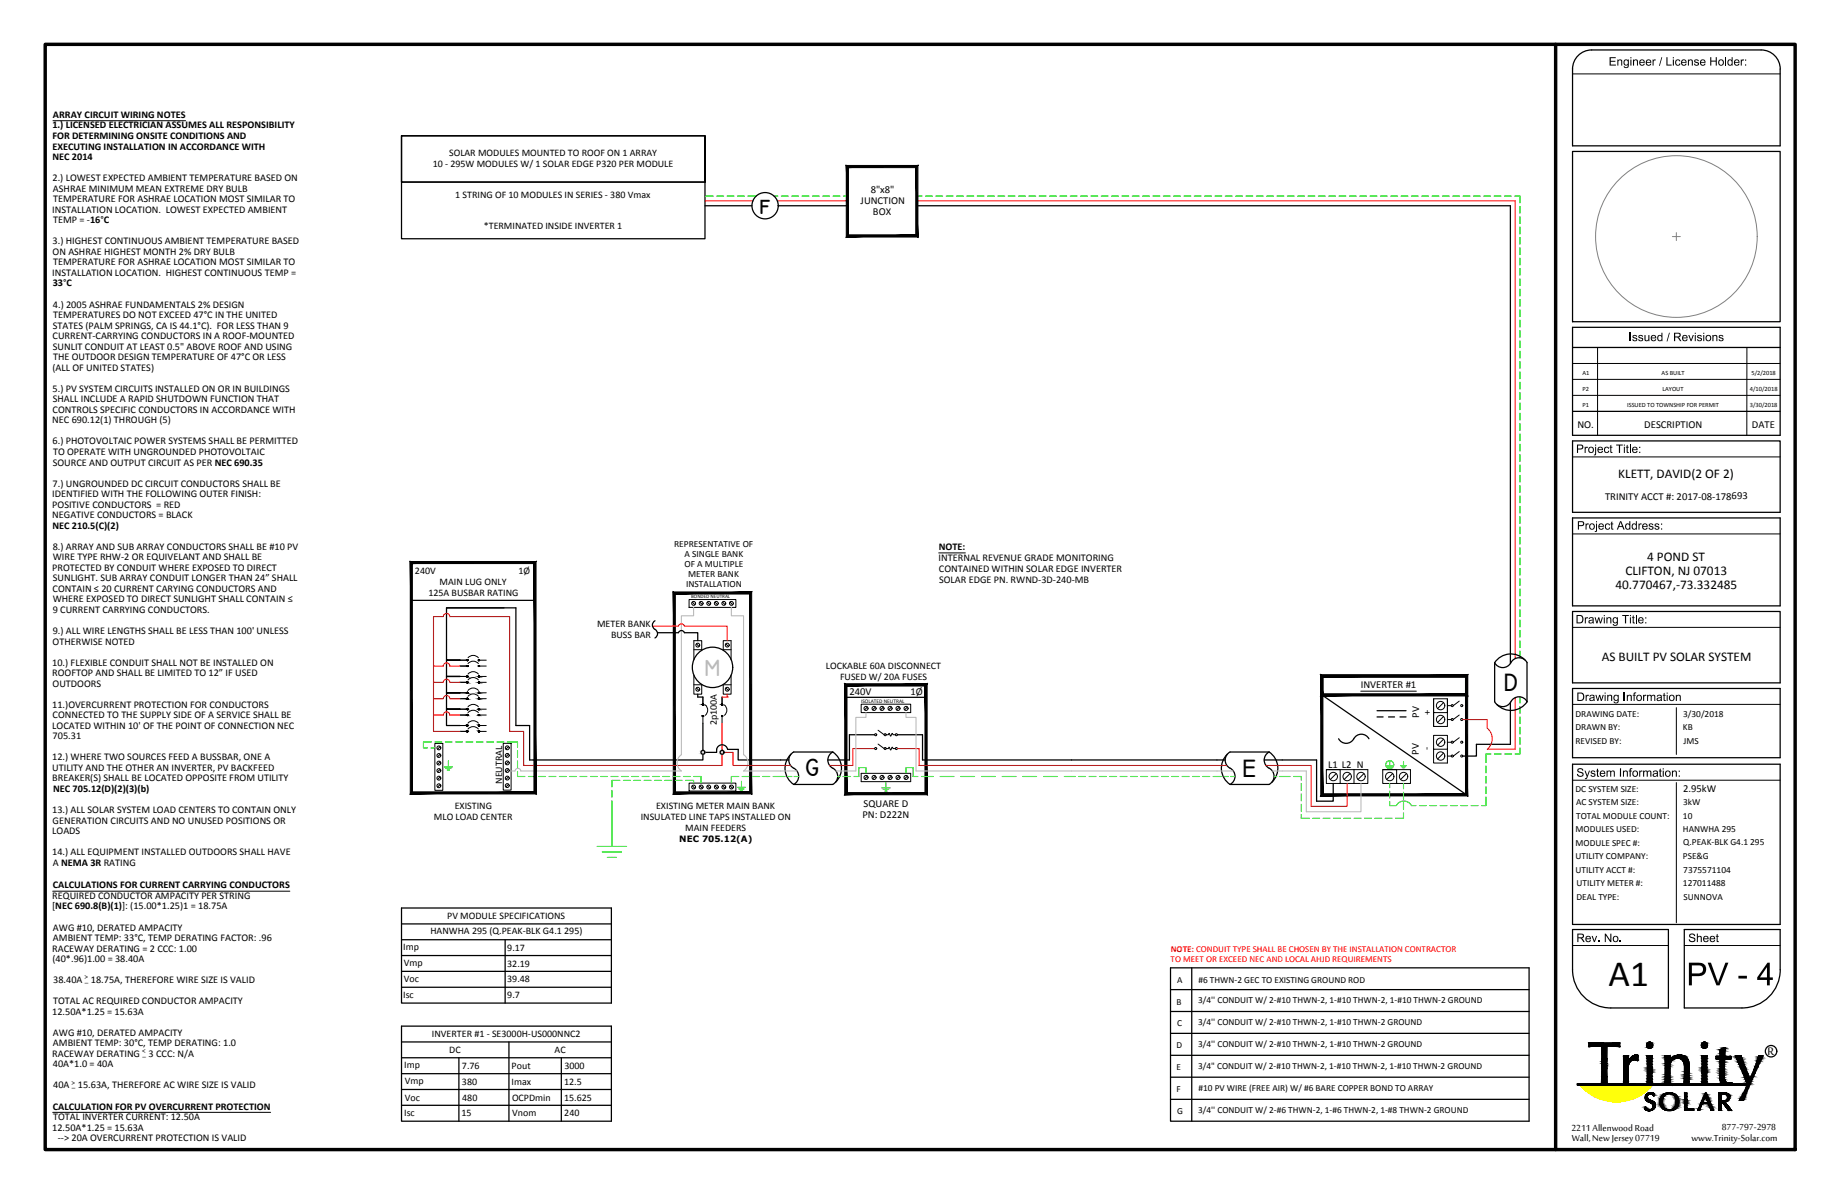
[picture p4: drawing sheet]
<svg xmlns="http://www.w3.org/2000/svg" width="432mm" height="279mm" viewBox="0 0 432 279" stroke-linecap="round" stroke-linejoin="round" font-family="sans-serif">
<defs><g id="words">
<text font-size="8.7" x="376.9" y="231">A1</text>
<g font-size="5.9">
<text x="177.8" y="50.1">f</text>
<text x="352.4" y="161.8">D</text>
<text x="188.6" y="181.8">G</text>
<text x="291.1" y="181.9">E</text>
</g>
<text font-size="5.6" fill="#bababa" x="165" y="158.2">M</text>
<text font-size="3.5" x="414.1" y="247.1">R</text>
<g font-size="3.1">
<text x="379.1" y="112">KLETT, DAVID(2 OF 2)</text>
<text x="385.9" y="131.3">4 POND ST</text>
<text x="378.5" y="137.9">40.770467,-73.332485</text>
<text x="380.8" y="134.6">CLIFTON, NJ 07013</text>
<text x="375.3" y="154.8">AS BUILT PV SOLAR SYSTEM</text>
</g>
<g font-size="2.8">
<text x="368.2" y="264.8">2211 Allenwood Road</text>
<text x="368.3" y="267.3">Wall, New Jersey 07719</text>
<text x="396.3" y="267.2">www.Trinity-Solar.com</text>
<text x="403.4" y="264.7">877-797-2978</text>
</g>
<g font-size="2.5">
<text x="201.6" y="47.8">JUNCTION</text>
<text x="204" y="45.1">8&quot;x8&quot;</text>
<text x="204.5" y="50.4">BOX</text>
<text x="369.6" y="100.2">NO.</text>
<text x="385.2" y="100.2">DESCRIPTION</text>
<text x="410.5" y="100.2">DATE</text>
<text x="376.1" y="117">TRINITY ACCT #: 2017-08-178693</text>
<text x="318.8" y="161.2">INVERTER #1</text>
<text x="199" y="162.7">240V</text>
<text x="213.3" y="162.8">1Ø</text>
<text x="335.1" y="167.3" transform="rotate(-90 335.1 167.3)">+</text>
<text x="332.5" y="168.1" transform="rotate(-90 332.5 168.1)">PV</text>
<text x="311.2" y="179.9">L1 L2 N</text>
<text x="332.4" y="176.8" transform="rotate(-90 332.4 176.8)">PV</text>
<text x="335" y="175.7" transform="rotate(-90 335 175.7)">-</text>
<text x="394.3" y="185.6">2.95kW</text>
<text x="202.1" y="191.6">PN: D222N</text>
<text x="202.3" y="188.9">SQUARE D</text>
</g>
<g font-size="2.4">
<text x="12.4" y="27.6">ARRAY CIRCUIT WIRING NOTES</text>
<text x="12.3" y="30.1">1.) LICENSED ELECTRICIAN ASSUMES ALL RESPONSIBILITY</text>
<text x="12.3" y="32.5">FOR DETERMINING ONSITE CONDITIONS AND</text>
<text x="12.3" y="35">EXECUTING INSTALLATION IN ACCORDANCE WITH</text>
<text x="12.3" y="37.5">NEC 2014</text>
<text x="12.3" y="42.4">2.) LOWEST EXPECTED AMBIENT TEMPERATURE BASED ON</text>
<text x="12.4" y="44.9">ASHRAE MINIMUM MEAN EXTREME DRY BULB</text>
<text x="12.4" y="47.3">TEMPERATURE FOR ASHRAE LOCATION MOST SIMILAR TO</text>
<text x="12.2" y="49.8">INSTALLATION LOCATION. LOWEST EXPECTED AMBIENT</text>
<text x="12.4" y="52.3">TEMP = -16°C</text>
<text x="12.3" y="57.2">3.) HIGHEST CONTINUOUS AMBIENT TEMPERATURE BASED</text>
<text x="12.3" y="59.7">ON ASHRAE HIGHEST MONTH 2% DRY BULB</text>
<text x="12.2" y="64.6">INSTALLATION LOCATION. HIGHEST CONTINUOUS TEMP =</text>
<text x="12.4" y="62.2">TEMPERATURE FOR ASHRAE LOCATION MOST SIMILAR TO</text>
<text x="12.3" y="67.1">33°C</text>
<text x="12.4" y="77">STATES (PALM SPRINGS, CA IS 44.1°C). FOR LESS THAN 9</text>
<text x="12.4" y="72">4.) 2005 ASHRAE FUNDAMENTALS 2% DESIGN</text>
<text x="12.4" y="74.5">TEMPERATURES DO NOT EXCEED 47°C IN THE UNITED</text>
<text x="12.3" y="79.4">CURRENT-CARRYING CONDUCTORS IN A ROOF-MOUNTED</text>
<text x="12.4" y="81.9">SUNLIT CONDUIT AT LEAST 0.5&quot; ABOVE ROOF AND USING</text>
<text x="12.3" y="86.8">(ALL OF UNITED STATES)</text>
<text x="12.4" y="84.3">THE OUTDOOR DESIGN TEMPERATURE OF 47°C OR LESS</text>
<text x="12.3" y="91.8">5.) PV SYSTEM CIRCUITS INSTALLED ON OR IN BUILDINGS</text>
<text x="12.4" y="94.2">SHALL INCLUDE A RAPID SHUTDOWN FUNCTION THAT</text>
<text x="12.2" y="99.2">NEC 690.12(1) THROUGH (5)</text>
<text x="12.3" y="96.7">CONTROLS SPECIFIC CONDUCTORS IN ACCORDANCE WITH</text>
<text x="12.3" y="104.1">6.) PHOTOVOLTAIC POWER SYSTEMS SHALL BE PERMITTED</text>
<text x="12.4" y="106.5">TO OPERATE WITH UNGROUNDED PHOTOVOLTAIC</text>
<text x="12.3" y="114">7.) UNGROUNDED DC CIRCUIT CONDUCTORS SHALL BE</text>
<text x="12.4" y="109">SOURCE AND OUTPUT CIRCUIT AS PER NEC 690.35</text>
<text x="12.2" y="116.4">IDENTIFIED WITH THE FOLLOWING OUTER FINISH:</text>
<text x="12.2" y="118.9">POSITIVE CONDUCTORS = RED</text>
<text x="12.2" y="121.3">NEGATIVE CONDUCTORS = BLACK</text>
<text x="12.3" y="123.8">NEC 210.5(C)(2)</text>
<text x="12.3" y="128.7">8.) ARRAY AND SUB ARRAY CONDUCTORS SHALL BE #10 PV</text>
<text x="12.4" y="131.2">WIRE TYPE RHW-2 OR EQUIVELANT AND SHALL BE</text>
<text x="219.9" y="131.4">INTERNAL REVENUE GRADE MONITORING</text>
<text x="219.9" y="128.9">NOTE:</text>
<text x="12.2" y="133.7">PROTECTED BY CONDUIT WHERE EXPOSED TO DIRECT</text>
<text x="12.4" y="136.2">SUNLIGHT. SUB ARRAY CONDUIT LONGER THAN 24” SHALL</text>
<text x="220" y="134">CONTAINED WITHIN SOLAR EDGE INVERTER</text>
<text x="220" y="136.5">SOLAR EDGE PN. RWND-3D-240-MB</text>
<text x="12.3" y="138.6">CONTAIN ≤ 20 CURRENT CARYING CONDUCTORS AND</text>
<text x="12.3" y="143.5">9 CURRENT CARRYING CONDUCTORS.</text>
<text x="12.4" y="141.1">WHERE EXPOSED TO DIRECT SUNLIGHT SHALL CONTAIN ≤</text>
<text x="12.3" y="148.5">9.) ALL WIRE LENGTHS SHALL BE LESS THAN 100' UNLESS</text>
<text x="12.2" y="155.9">10.) FLEXIBLE CONDUIT SHALL NOT BE INSTALLED ON</text>
<text x="12.3" y="151">OTHERWISE NOTED</text>
<text x="12.2" y="158.3">ROOFTOP AND SHALL BE LIMITED TO 12” IF USED</text>
<text x="12.3" y="160.8">OUTDOORS</text>
<text x="12.2" y="165.7">11.)OVERCURRENT PROTECTION FOR CONDUCTORS</text>
<text x="12.2" y="170.7">LOCATED WITHIN 10' OF THE POINT OF CONNECTION NEC</text>
<text x="12.3" y="168.2">CONNECTED TO THE SUPPLY SIDE OF A SERVICE SHALL BE</text>
<text x="12.3" y="173.2">705.31</text>
<text x="12.2" y="178.1">12.) WHERE TWO SOURCES FEED A BUSSBAR, ONE A</text>
<text x="12.2" y="180.5">UTILITY AND THE OTHER AN INVERTER, PV BACKFEED</text>
<text x="12.2" y="183">BREAKER(S) SHALL BE LOCATED OPPOSITE FROM UTILITY</text>
<text x="12.5" y="185.5">NEC 705.12(D)(2)(3)(b)</text>
<text x="12.2" y="190.4">13.) ALL SOLAR SYSTEM LOAD CENTERS TO CONTAIN ONLY</text>
<text x="12.2" y="195.3">LOADS</text>
<text x="12.3" y="192.9">GENERATION CIRCUITS AND NO UNUSED POSITIONS OR</text>
<text x="12.2" y="200.3">14.) ALL EQUIPMENT INSTALLED OUTDOORS SHALL HAVE</text>
<text x="12.4" y="202.7">A NEMA 3R RATING</text>
<text x="12.3" y="208.1">CALCULATIONS FOR CURRENT CARRYING CONDUCTORS</text>
<text x="12.2" y="213">[NEC 690.8(B)(1)]: (15.00*1.25)1 = 18.75A</text>
<text x="12.2" y="210.5">REQUIRED CONDUCTOR AMPACITY PER STRING</text>
<text x="12.4" y="217.9">AWG #10, DERATED AMPACITY</text>
<text x="12.4" y="220.4">AMBIENT TEMP: 33°C, TEMP DERATING FACTOR: .96</text>
<text x="12.2" y="222.9">RACEWAY DERATING = 2 CCC: 1.00</text>
<text x="12.3" y="225.3">(40*.96)1.00 = 38.40A</text>
<text x="12.5" y="230.3">38.40A</text>
<text x="21.3" y="230.3">18.75A, THEREFORE WIRE SIZE IS VALID</text>
<text x="12.2" y="237.7">12.50A*1.25 = 15.63A</text>
<text x="12.4" y="235.2">TOTAL AC REQUIRED CONDUCTOR AMPACITY</text>
<text x="12.4" y="242.6">AWG #10, DERATED AMPACITY</text>
<text x="12.4" y="245.1">AMBIENT TEMP: 30°C, TEMP DERATING: 1.0</text>
<text x="12.2" y="247.5">RACEWAY DERATING</text>
<text x="12.4" y="250">40A*1.0 = 40A</text>
<text x="34.8" y="247.5">3 CCC: N/A</text>
<text x="12.5" y="254.9">40A</text>
<text x="18.3" y="254.9">15.63A, THEREFORE AC WIRE SIZE IS VALID</text>
<text x="12.3" y="259.9">CALCULATION FOR PV OVERCURRENT PROTECTION</text>
<text x="12.4" y="262.3">TOTAL INVERTER CURRENT: 12.50A</text>
<text x="12.2" y="264.8">12.50A*1.25 = 15.63A</text>
<text x="13.5" y="267.3">--&gt; 20A OVERCURRENT PROTECTION IS VALID</text>
</g>
<g font-size="2.3">
<text x="101.4" y="39.2">10 - 295W MODULES W/ 1 SOLAR EDGE P320 PER MODULE</text>
<text x="105.2" y="36.5">SOLAR MODULES MOUNTED TO ROOF ON 1 ARRAY</text>
<text x="106.7" y="46.3">1 STRING OF 10 MODULES IN SERIES - 380 Vmax</text>
<text x="113.4" y="53.7">*TERMINATED INSIDE INVERTER 1</text>
<text x="97.2" y="134.4">240V</text>
<text x="103" y="137.1">MAIN LUG ONLY</text>
<text x="121.5" y="134.3">1Ø</text>
<text x="100.4" y="139.6">125A BUSBAR RATING</text>
<text x="139.9" y="146.9">METER BANK</text>
<text x="143.2" y="149.4">BUSS BAR</text>
<text x="193.5" y="156.6">LOCKABLE 60A DISCONNECT</text>
<text x="196.8" y="159.2">FUSED W/ 20A FUSES</text>
<text x="167.9" y="169.8" transform="rotate(-90 167.9 169.8)">2p100A</text>
<text x="117.6" y="183.6" transform="rotate(-90 117.6 183.6)">NEUTRAL</text>
<text x="106.5" y="189.6">EXISTING</text>
<text x="153.7" y="189.6">EXISTING METER MAIN BANK</text>
<text x="101.7" y="192.1">MLO LOAD CENTER</text>
<text x="150.1" y="192.1">INSULATED LINE TAPS INSTALLED ON</text>
<text x="160.5" y="194.6">MAIN FEEDERS</text>
<text x="104.8" y="215.3">PV MODULE SPECIFICATIONS</text>
<text x="100.8" y="218.8">HANWHA 295 (Q.PEAK-BLK G4.1 295)</text>
<text x="94.5" y="222.5">Imp</text>
<text x="94.6" y="226.2">Vmp</text>
<text x="118.8" y="226.4">32.19</text>
<text x="118.9" y="222.7">9.17</text>
<text x="94.5" y="233.8">Isc</text>
<text x="94.6" y="230.1">Voc</text>
<text x="118.8" y="230.1">39.48</text>
<text x="118.9" y="233.8">9.7</text>
<text x="101.2" y="242.9">INVERTER #1 - SE3000H-US000NNC2</text>
<text x="94.7" y="250.1">Imp</text>
<text x="105.2" y="246.6">DC</text>
<text x="108.2" y="250.3">7.76</text>
<text x="119.9" y="250.3">Pout</text>
<text x="129.9" y="246.6">AC</text>
<text x="132.2" y="250.3">3000</text>
<text x="94.9" y="253.8">Vmp</text>
<text x="94.9" y="257.7">Voc</text>
<text x="108.2" y="254">380</text>
<text x="108.3" y="257.8">480</text>
<text x="119.9" y="254">Imax</text>
<text x="120" y="257.8">OCPDmin</text>
<text x="132.2" y="254">12.5</text>
<text x="132.2" y="257.8">15.625</text>
<text x="94.7" y="261.5">Isc</text>
<text x="108.1" y="261.5">15</text>
<text x="120" y="261.5">Vnom</text>
<text x="132.2" y="261.5">240</text>
</g>
<g font-size="2.2">
<text x="157.9" y="128.2">REPRESENTATIVE OF</text>
<text x="160.4" y="130.5">A SINGLE BANK</text>
<text x="160.4" y="132.9">OF A MULTIPLE</text>
<text x="160.7" y="137.6">INSTALLATION</text>
<text x="161.2" y="135.2">METER BANK</text>
<text x="369.1" y="167.9">DRAWING DATE:</text>
<text x="394.4" y="167.8">3/30/2018</text>
<text x="369.1" y="171.1">DRAWN BY:</text>
<text x="394.3" y="171.1">KB</text>
<text x="369.1" y="174.2">REVISED BY:</text>
<text x="394.5" y="174.2">JMS</text>
<text x="369.1" y="185.4">DC SYSTEM SIZE:</text>
<text x="369.3" y="188.6">AC SYSTEM SIZE:</text>
<text x="369.3" y="191.7">TOTAL MODULE COUNT:</text>
<text x="394.3" y="191.7">10</text>
<text x="394.4" y="188.6">3kW</text>
<text x="369.1" y="194.9">MODULES USED:</text>
<text x="394.3" y="194.9">HANWHA 295</text>
<text x="394.4" y="198">Q.PEAK-BLK G4.1 295</text>
<text x="369.1" y="198.1">MODULE SPEC #:</text>
<text x="369.1" y="201.2">UTILITY COMPANY:</text>
<text x="394.3" y="201.2">PSE&amp;G</text>
<text x="369.1" y="204.4">UTILITY ACCT #:</text>
<text x="369.4" y="207.6">UTILITY METER #:</text>
<text x="394.3" y="207.6">127011488</text>
<text x="394.4" y="204.4">7375571104</text>
<text x="369.4" y="210.7">DEAL TYPE:</text>
<text x="394.4" y="210.7">SUNNOVA</text>
<text x="275.8" y="230.1">A</text>
<text x="280.8" y="230.1">#6 THWN-2 GEC TO EXISTING GROUND ROD</text>
<text x="275.7" y="235.3">B</text>
<text x="280.7" y="235">3/4'' CONDUIT W/ 2-#10 THWN-2, 1-#10 THWN-2, 1-#10 THWN-2 GROUND</text>
<text x="275.7" y="245.5">D</text>
<text x="275.8" y="240.4">C</text>
<text x="280.7" y="240.1">3/4'' CONDUIT W/ 2-#10 THWN-2, 1-#10 THWN-2 GROUND</text>
<text x="280.7" y="245.2">3/4'' CONDUIT W/ 2-#10 THWN-2, 1-#10 THWN-2 GROUND</text>
<text x="275.7" y="250.6">E</text>
<text x="280.7" y="250.3">3/4&quot; CONDUIT W/ 2-#10 THWN-2, 1-#10 THWN-2, 1-#10 THWN-2 GROUND</text>
<text x="275.7" y="255.8">F</text>
<text x="280.8" y="255.5">#10 PV WIRE (FREE AIR) W/ #6 BARE COPPER BOND TO ARRAY</text>
<text x="275.8" y="260.9">G</text>
<text x="280.7" y="260.6">3/4'' CONDUIT W/ 2-#6 THWN-2, 1-#6 THWN-2, 1-#8 THWN-2 GROUND</text>
</g>
<g font-size="2.1" fill="#f00">
<text x="274.3" y="225.3">TO MEET OR EXCEED NEC AND LOCAL AHJD REQUIREMENTS</text>
<text x="274.3" y="223">NOTE: CONDUIT TYPE SHALL BE CHOSEN BY THE INSTALLATION CONTRACTOR</text>
</g>
<text font-size="2" x="159.2" y="197.1">NEC 705.12(A)</text>
<g font-size="1.7">
<text x="19.8" y="229.3">&gt;</text>
<text x="19.9" y="230">_</text>
<text x="33.3" y="246.6">&lt;</text>
<text x="33.4" y="247.2">_</text>
<text x="16.7" y="254">&gt;</text>
<text x="16.8" y="254.6">_</text>
</g>
<g font-size="1.5">
<text x="370.7" y="87.8">A1</text>
<text x="389.3" y="87.8">AS BUILT</text>
<text x="410.3" y="87.7">5/2/2018</text>
<text x="370.7" y="91.5">P2</text>
<text x="370.7" y="95.3">P1</text>
<text x="381.2" y="95.3">ISSUED TO TOWNSHIP FOR PERMIT</text>
<text x="389.5" y="91.5">LAYOUT</text>
<text x="410" y="95.2">3/30/2018</text>
<text x="410" y="91.5">4/10/2018</text>
</g>
<text font-size="1.3" x="201.7" y="164.6">ISOLATED NEUTRAL</text>
<text font-size="1.2" x="161.9" y="140.1">BONDED NEUTRAL</text>
</g></defs>
<g fill="none" stroke="#000" stroke-width=".23">
<path d="M368.4 17.3h48.7M12.4 28.3h31.1M368.4 92.6h48.7M368.4 88.9h48.7M368.4 85.1h48.7M368.4 81.4h48.7M374.3 81.4v20.6M409.3 81.4v20.6M368.4 107h48.7M219.9 129.5h6.3M368.4 125h48.7M107.8 156h1.7"/>
<path d="M107.8 154.6h1.7M107.8 159.8h1.7M107.8 158.4h1.7M109.6 155.4a1.6 1.6 0 0 1 2.5 0M109.6 154.1a1.6 1.6 0 0 1 2.5 0M109.6 159.2a1.6 1.6 0 0 1 2.5 0M109.6 157.9a1.6 1.6 0 0 1 2.5 0M112.2 156h1.7M112.2 154.6h1.7M112.2 159.8h1.7M112.2 158.4h1.7M161.4 140.4h11v1.9h-11z"/>
<path d="M162.2 141l.6 .6M162.6 158.1v4.5h1.8v-2.3M162.6 152.2h1.8M163.2 150.8l.6 .6M163.9 141l.7 .6M164.4 152.3v-2.3h-1.8v4.5M165.7 141l.7 .6M167.5 141l.6 .6M169.3 141l.6 .6M169.4 152.3v-2.3h1.9v4.5M169.4 152.2h1.9M170 150.8l.7 .6"/>
<path d="M171 141l.7 .6M171.3 158.1v4.5h-1.9v-2.3M368.4 146.9h48.7M101.9 174.1h1.8v11h-1.8zM103.1 178.4l-.6 .6M103.1 176.6l-.6 .7M103.1 174.9l-.6 .6M107.8 163.6h1.7M107.8 162.3h1.7M107.8 167.5h1.7M107.8 166.1h1.7M107.8 171.3h1.7"/>
<path d="M107.8 169.9h1.7M109.6 163.1a1.6 1.6 0 0 1 2.5 0M109.6 161.7a1.6 1.6 0 0 1 2.5 0M109.6 166.9a1.6 1.6 0 0 1 2.5 0M109.6 165.5a1.6 1.6 0 0 1 2.5 0M109.6 170.7a1.6 1.6 0 0 1 2.5 0M109.6 169.4a1.6 1.6 0 0 1 2.5 0M112.2 163.6h1.7M112.2 162.3h1.7M112.2 167.5h1.7M112.2 166.1h1.7M112.2 171.3h1.7"/>
<path d="M112.2 169.9h1.7M117.9 174.1h1.8v11h-1.8zM119.2 178.4l-.7 .6M119.2 176.6l-.7 .6M119.2 174.8l-.7 .7M162.6 160.4h1.8M163.2 161.1l.6 .6M164.7 163.3v1.7M164.7 167.7v1.7M165.2 165.1a1.6 1.6 0 0 1 0 2.4M169.2 163.3v1.7M169.2 167.7v1.7"/>
<path d="M169.4 160.4h1.9M169.7 165.1a1.6 1.6 0 0 1 0 2.4M170 161.1l.7 .6M201.8 164.9h11.6v2h-11.6zM203.2 165.6l-.6 .7M205.1 165.6l-.7 .7M205.7 174.3l1.4 1M205.7 171l1.4 1.1M207 165.6l-.7 .7M207.6 172.1h.5l.2-.4 .3 .7 .4-.7 .2 .4h.6M207.6 175.3h.5l.2-.3 .4 .7 .3-.7 .2 .3h.6M208.9 165.6l-.7 .7"/>
<path d="M210.7 165.6l-.7 .7M212.6 165.6l-.7 .7M318.8 161.9h13M335.9 175.5h3.2v-3.3h-3.2v6.5h3.2v-3.2M335.9 163.7v6.4M338.2 176.4l-1.4 1.4M338.2 173.1l-1.4 1.4M338.2 167.8l-1.4 1.4M338.2 164.6l-1.4 1.4M339.1 163.7v6.4h-3.2v-6.4h3.2v3.2h-3.2M339.1 165.3h.9M339.1 168.5h.9"/>
<path d="M339.1 173.8h.9M339.1 177.1h.9M341.9 167.5l-1.4 1M341.9 164.2l-1.4 1.1M341.9 176l-1.4 1.1M341.9 172.8l-1.4 1M368.4 165h48.7M392.8 165.7v11M103.1 183.7l-.6 .7M103.1 181.9l-.6 .7M103.1 180.2l-.6 .6M119.2 183.7l-.7 .6"/>
<path d="M119.2 181.9l-.7 .7M119.2 180.1l-.7 .7M161.4 183.4h11v1.9h-11zM162.2 184l.6 .7M163.9 184l.7 .7M165.7 184l.7 .7M167.5 184l.6 .7M169.3 184l.6 .7M171 184l.7 .7M201.8 181.1h11.6v2h-11.6zM203.2 181.8l-.6 .6M205.1 181.8l-.7 .6"/>
<path d="M207 181.8l-.7 .6M208.9 181.8l-.7 .6M210.7 181.8l-.7 .6M212.6 181.8l-.7 .6M310.8 180.2h9.7v3.3h-3.3M313.1 181.2l-1.4 1.4M316.3 181.2l-1.4 1.4M317.2 180.2v3.3h-6.4v-3.3h3.2v3.3M319.6 181.2l-1.4 1.4M324 180.2h6.5v3.3h-6.5v-3.3h3.2v3.3M326.3 181.2l-1.4 1.4M329.5 181.2l-1.3 1.4"/>
<path d="M368.4 182.7h48.7M392.8 183.3v32.8M12.3 208.7h55.6M368.4 221.4h22.5M394.6 221.4h22.5M12.3 260.5h51.1"/>
<circle cx="109.5" cy="156" r=".12"/>
<circle cx="109.5" cy="154.6" r=".12"/>
<circle cx="109.5" cy="159.8" r=".12"/>
<circle cx="109.5" cy="158.4" r=".12"/>
<circle cx="112.2" cy="158.4" r=".12"/>
<circle cx="112.2" cy="159.8" r=".12"/>
<circle cx="112.2" cy="154.6" r=".12"/>
<circle cx="112.2" cy="156" r=".12"/>
<circle cx="162.5" cy="141.3" r=".46"/>
<circle cx="163.5" cy="151.1" r=".46"/>
<circle cx="164.3" cy="141.3" r=".46"/>
<circle cx="166" cy="141.3" r=".46"/>
<circle cx="167.8" cy="141.3" r=".46"/>
<circle cx="169.6" cy="141.3" r=".46"/>
<circle cx="170.4" cy="151.1" r=".46"/>
<circle cx="171.4" cy="141.3" r=".46"/>
<circle cx="102.8" cy="176.9" r=".46"/>
<circle cx="102.8" cy="178.7" r=".46"/>
<circle cx="102.8" cy="175.2" r=".46"/>
<circle cx="109.5" cy="162.2" r=".12"/>
<circle cx="109.5" cy="166.1" r=".12"/>
<circle cx="109.5" cy="171.3" r=".12"/>
<circle cx="109.5" cy="169.9" r=".12"/>
<circle cx="109.5" cy="163.6" r=".12"/>
<circle cx="109.5" cy="167.5" r=".12"/>
<circle cx="112.2" cy="163.6" r=".12"/>
<circle cx="112.2" cy="162.2" r=".12"/>
<circle cx="112.2" cy="167.5" r=".12"/>
<circle cx="112.2" cy="169.9" r=".12"/>
<circle cx="112.2" cy="171.3" r=".12"/>
<circle cx="112.2" cy="166.1" r=".12"/>
<circle cx="118.8" cy="178.7" r=".46"/>
<circle cx="118.8" cy="176.9" r=".46"/>
<circle cx="118.8" cy="175.1" r=".46"/>
<circle cx="163.5" cy="161.4" r=".46"/>
<circle cx="164.7" cy="167.7" r=".12"/>
<circle cx="164.7" cy="165" r=".12"/>
<circle cx="169.2" cy="167.7" r=".12"/>
<circle cx="169.2" cy="165" r=".12"/>
<circle cx="170.4" cy="161.4" r=".46"/>
<circle cx="202.9" cy="165.9" r=".48"/>
<circle cx="204.8" cy="165.9" r=".48"/>
<circle cx="205.2" cy="172.1" r=".24"/>
<circle cx="205.2" cy="175.3" r=".24"/>
<circle cx="206.6" cy="165.9" r=".48"/>
<circle cx="207.4" cy="175.3" r=".24"/>
<circle cx="207.4" cy="172.1" r=".24"/>
<circle cx="208.5" cy="165.9" r=".48"/>
<circle cx="210" cy="175.3" r=".24"/>
<circle cx="210" cy="172.1" r=".24"/>
<circle cx="210.4" cy="165.9" r=".48"/>
<circle cx="212.3" cy="165.9" r=".48"/>
<circle cx="337.5" cy="165.3" r=".98"/>
<circle cx="337.5" cy="173.8" r=".98"/>
<circle cx="337.5" cy="177.1" r=".98"/>
<circle cx="337.5" cy="168.5" r=".98"/>
<circle cx="340.3" cy="165.3" r=".24"/>
<circle cx="340.3" cy="173.8" r=".24"/>
<circle cx="340.3" cy="168.5" r=".24"/>
<circle cx="340.3" cy="177.1" r=".24"/>
<circle cx="342.5" cy="165.3" r=".24"/>
<circle cx="342.5" cy="168.5" r=".24"/>
<circle cx="342.5" cy="177.1" r=".24"/>
<circle cx="342.5" cy="173.8" r=".24"/>
<circle cx="102.8" cy="184" r=".46"/>
<circle cx="102.8" cy="180.5" r=".46"/>
<circle cx="102.8" cy="182.2" r=".46"/>
<circle cx="118.8" cy="184" r=".46"/>
<circle cx="118.8" cy="182.2" r=".46"/>
<circle cx="118.8" cy="180.4" r=".46"/>
<circle cx="162.5" cy="184.3" r=".46"/>
<circle cx="164.3" cy="184.3" r=".46"/>
<circle cx="166" cy="184.3" r=".46"/>
<circle cx="167.8" cy="184.3" r=".46"/>
<circle cx="169.6" cy="184.3" r=".46"/>
<circle cx="171.4" cy="184.3" r=".46"/>
<circle cx="202.9" cy="182.1" r=".48"/>
<circle cx="204.8" cy="182.1" r=".48"/>
<circle cx="206.6" cy="182.1" r=".48"/>
<circle cx="208.5" cy="182.1" r=".48"/>
<circle cx="210.4" cy="182.1" r=".48"/>
<circle cx="212.3" cy="182.1" r=".48"/>
<circle cx="312.4" cy="181.9" r=".98"/>
<circle cx="315.6" cy="181.9" r=".98"/>
<circle cx="318.9" cy="181.9" r=".98"/>
<circle cx="325.6" cy="181.9" r=".98"/>
<circle cx="328.8" cy="181.9" r=".98"/>
</g>
<g fill="none" stroke="#000" stroke-width=".3">
<path d="M372.9 11.7h39.7M372.9 11.7a4.5 4.5 0 0 0-4.5 4.5M412.6 11.7a4.5 4.5 0 0 1 4.5 4.5v18h-48.7v-18.1M94.1 31.8h71.1v10.8h-71.1v-10.8h71.1v24.1h-71.1zM368.4 35.5h48.7v39.8h-48.7zM94.1 42.6h71.1M165.2 48.2h11M182.3 48.2h16.2M214.8 48.2h139.1v107.2M368.4 76.7h48.7v25.3h-48.7zM368.4 81.4h48.7M368.4 96.3h48.7"/>
<path d="M368.4 103.3h48.7v16.7h-48.7zM368.4 121.3h48.7v20.6h-48.7zM96.4 140.6h28.9M104.6 142.4h16.3v27.5h3.2v8.1h40.6v-8.6M118.1 142.4h-13.5v12.2h3.2h-3.2v3.8h3.2h-3.2v3.9h3.2h-3.2v3.8h3.2h-3.2v3.8h3.2M153.5 147.4a1.13 1.13 0 0 1 0 2M153.5 145.4a1.13 1.13 0 0 0 0 2M154 148.2h5a.72 .72 0 0 1 .7-.5 .72 .72 0 0 1 .6 .5h3.2v1.8M350.2 155.2a2.15 2.15 0 0 0 3.8 0M350.2 155.2v9.1a2.15 2.15 0 0 0 3.8 0M354 155.2a2.15 2.15 0 0 1 3.8 0M357.3 154.5a4.6 4.6 0 0 0-7.1 .7"/>
<path d="M357.8 155.2v9.1a4.6 4.6 0 0 1-7.1 .7M368.4 143.2h48.7v16.7h-48.7zM163.5 162.6v.7h1.2M164.5 176.2h3.4a1.33 1.33 0 0 1 .9-1.7 1.33 1.33 0 0 1 1.7 1h2.5l-.1 2.5h11.9M185.3 176.6a4.6 4.6 0 0 0 .7 7.1h9.1M186 179.9a2.15 2.15 0 0 1 0 3.8M195.1 176.1h-9.1a2.15 2.15 0 0 0 0 3.8M195.1 176.1a2.15 2.15 0 0 0 0 3.8M195.1 179.9a2.15 2.15 0 0 1 0 3.8M195.1 176.1a4.6 4.6 0 0 1 .7 7.1M198.2 163.3h18.8M204.9 172.1h-5.9v5.9h-5"/>
<path d="M210.2 172.1h5.9v5.9h70.9M287.6 176.6a4.6 4.6 0 0 0 .6 7.1h9.1M288.2 179.9a2.14 2.14 0 0 1 0-3.8h9.1a2.15 2.15 0 0 0 0 3.8M288.2 179.9a2.15 2.15 0 0 1 0 3.8M296.2 178h12.3v9.6h3.9v-4.1M297.3 179.9a2.15 2.15 0 0 1 0 3.8M297.3 176.1a4.6 4.6 0 0 1 .7 7.1M309.7 162.7l33.9 23.5M313.6 173a2.08 2.08 0 0 0 2 1.1 2.08 2.08 0 0 0 1.8-1.4 2 2 0 0 1 3.3 .3M322.6 166.4h6.8M322.6 167.9h1.4M325.3 167.9h1.4"/>
<path d="M328 167.9h1.4M353.9 164.5v9.8h-8v2.8h-3.2M354 164.3a2.15 2.15 0 0 1 3.8 0M368.4 161.2h48.7v16.3h-48.7zM368.4 179h48.7v37.5h-48.7zM94.1 212.7h49.1v22.2h-49.1zM94.1 216.4h49.1M368.4 217.7h22.5v18.4h-13.5a9 9 0 0 1-9-9zM394.6 217.7h22.5v9.4a9 9 0 0 1-9 9h-13.5zM94.1 220.1h49.1M94.1 223.8h49.1M94.1 227.5h49.1"/>
<path d="M94.1 231.2h49.1M118.3 220.1v14.8M274.2 226.7h84.1v35.9h-84.1zM274.2 231.8h84.1M274.2 236.9h84.1M279.2 226.7v35.9M94.1 240.3h49.1v22.3h-49.1zM94.1 244h49.1M94.1 247.7h49.1M94.1 251.5h49.1M94.1 255.2h49.1M94.1 258.9h49.1"/>
<path d="M107.5 247.7v14.9M119.2 244v18.6M131.5 247.7v14.9M274.2 242h84.1M274.2 247.2h84.1M274.2 252.3h84.1M274.2 257.5h84.1M369.6 253.9h40v.2h-40zM372.2 244.3h7.3v.8l-3-.1 .1 9h-1.4l.1-9-3.1 .1zM380.4 247.2h1.1v1.4l.4-.7 .7-.6 .7-.2 .5 .1-.1 1.1-.9-.1a1.89 1.89 0 0 0-1.3 2.4v3.4h-1.1zM385.8 256.3l.8-.4 1 .3-.1 .5-.4-.4-.5-.2-.4 .2-.2 .4 .1 .6 1.4 .8 .3 .4-.2 1-.8 .6h-.8l-.6-.3 .2-.5 .5 .5h.7l.4-.2 .2-.5-.3-.6-1-.5-.5-.5-.1-.6zM385.9 247.2h1.2v6.8h-1.2l.1-2.6z"/>
<path d="M389.5 256.5a2.22 2.22 0 0 1 2.9-.3 2.22 2.22 0 0 1 .7 2.9 2.22 2.22 0 0 1-3 .9 2.22 2.22 0 0 1-1-2.9zM389.9 256.6a1.71 1.71 0 0 1 2.2-.2 1.71 1.71 0 0 1 .6 2.1 1.67 1.67 0 0 1-2.1 1.3 1.67 1.67 0 0 1-1.1-2.2zM390.1 247.2h1.2v1.2l.9-1 1.3-.3a2.29 2.29 0 0 1 2.3 3l-.1 3.9h-1.1l.1-4a1.77 1.77 0 0 0-1.7-2.2 1.77 1.77 0 0 0-1.8 2.2l.1 4h-1.2zM394.7 256h.6l-.1 3.8 1.6-.1v.3h-2.1zM398.7 247.2h1.3v6.8h-1.3zM399.5 256.7l.7 1.5h-1.3zM399.6 255.9l1.9 4.1h-.6l-.6-1.5h-.4h-1.1l-.6 1.5h-.4zM402.7 256h1.8l.6 .4 .2 .5-.1 .5-.4 .4-.7 .3 1.6 1.9h-.7l-1.5-1.9h-.3l.1 1.9h-.6zM403 245.8l1.2-.4-.1 2.1 1.5-.1v.6l-1.5 .1a17.9 17.9 0 0 0 .1 5.1l.6 .4h1v.2a1.82 1.82 0 0 1-2.1 .1 1.82 1.82 0 0 1-.8-1.9l.1-4h-.9v-.6h.9zM403.3 256.2h.8l.5 .3 .2 .6-.3 .5-.5 .3h-.8zM406.6 247.2h1.3l2.1 5.5 2.1-5.5h.9l-4.5 10.5h-1l1.9-3.7z"/>
<circle cx="179.3" cy="48.2" r="3.1"/>
<circle cx="166.9" cy="156.3" r="4.7"/>
<circle cx="164.7" cy="176.2" r=".46"/>
<circle cx="169.2" cy="176.2" r=".46"/>
<circle cx="386.5" cy="244.8" r=".72"/>
<circle cx="399.3" cy="244.8" r=".72"/>
<circle cx="414.9" cy="246.2" r="1.34"/>
</g>
<g fill="none" stroke="#0d0" stroke-width=".25">
<path d="M165.2 45.9h1.9M167.9 45.9h1.7M170.4 45.9h1.6M172.8 45.9h1.6M175.2 45.9h2M181.3 45.9h1M183.1 45.9h1.6M185.5 45.9h1.6M187.9 45.9h1.6M190.3 45.9h1.6M192.8 45.9h1.6M195.2 45.9h1.6"/>
<path d="M197.6 45.9h.9M214.8 45.9h1.2M216.8 45.9h1.6M219.3 45.9h1.6M221.7 45.9h1.6M224.1 45.9h1.6M226.5 45.9h1.6M228.9 45.9h1.7M231.4 45.9h1.6M233.8 45.9h1.6M236.2 45.9h1.6M238.6 45.9h1.6"/>
<path d="M241.1 45.9h1.6M243.5 45.9h1.6M245.9 45.9h1.6M248.3 45.9h1.6M250.7 45.9h1.7M253.2 45.9h1.6M255.6 45.9h1.6M258 45.9h1.6M260.4 45.9h1.7M262.9 45.9h1.6M265.3 45.9h1.6M267.7 45.9h1.6"/>
<path d="M270.1 45.9h1.6M272.5 45.9h1.7M275 45.9h1.6M277.4 45.9h1.6M279.8 45.9h1.6M282.2 45.9h1.7M284.7 45.9h1.6M287.1 45.9h1.6M289.5 45.9h1.6M291.9 45.9h1.6M294.4 45.9h1.6M296.8 45.9h1.6"/>
<path d="M299.2 45.9h1.6M301.6 45.9h1.6M304 45.9h1.7M306.5 45.9h1.6M308.9 45.9h1.6M311.3 45.9h1.6M313.7 45.9h1.6M316.2 45.9h1.6M318.6 45.9h1.6M321 45.9h1.6M323.4 45.9h1.6M325.8 45.9h1.7"/>
<path d="M328.3 45.9h1.6M330.7 45.9h1.6M333.1 45.9h1.6M335.5 45.9h1.6M337.9 45.9h1.7M340.4 45.9h1.6M342.8 45.9h1.6M345.2 45.9h1.6M347.6 45.9h1.6M350.1 45.9h1.6M352.5 45.9h1.6M354.9 45.9h1.2v1.6"/>
<path d="M356.1 48.3v1.6M356.1 50.8v1.6M356.1 53.2v1.6M356.1 55.6v1.6M356.1 58v1.6M356.1 60.4v1.7M356.1 62.9v1.6M356.1 65.3v1.6M356.1 67.7v1.6M356.1 70.1v1.6M356.1 72.6v1.6M356.1 75v1.6"/>
<path d="M356.1 77.4v1.6M356.1 79.8v1.6M356.1 82.2v1.7M356.1 84.7v1.6M356.1 87.1v1.6M356.1 89.5v1.6M356.1 91.9v1.6M356.1 94.4v1.6M356.1 96.8v1.6M356.1 99.2v1.6M356.1 101.6v1.6M356.1 104v1.7"/>
<path d="M356.1 106.5v1.6M356.1 108.9v1.6M356.1 111.3v1.6M356.1 113.7v1.6M356.1 116.2v1.6M356.1 118.6v1.6M356.1 121v1.6M356.1 123.4v1.6M356.1 125.8v1.7M356.1 128.3v1.6M356.1 130.7v1.6M356.1 133.1v1.6"/>
<path d="M356.1 135.5v1.6M356.1 137.9v1.7M356.1 140.4v1.6M356.1 142.8v1.6M356.1 145.2v1.6M356.1 147.6v1.6M356.1 150.1v1.6M356.1 152.5v1.6M101 175.2h.9M101.1 173.8h-1.9v1.4h.9M101.9 173.8h1.6M104.1 179.6h.1"/>
<path d="M104.3 179.6h.2M104.3 173.8h1.6M104.4 180h.1M104.6 179.6h.1M104.6 180h.1M104.8 179.6h.2M104.8 180h.2M105.1 179.5l.4 .1M105.1 178.2v.2M105.1 178.5v.1M105.1 178.7v.2M105.1 179v.1"/>
<path d="M105.1 179.2v.2M105.1 180h.4M105.6 179.6h.2M105.6 180h.1M105.9 179.6h.1M106.8 173.8h1.6M109.2 173.8h1.6M111.6 173.8h1.6M114 173.8h1.6M116.4 173.8h1.7M118.9 173.8h2.3v1.2M121.2 175.8v1.6"/>
<path d="M121.2 178.2v1.6M324.9 179.3h1.3M325.2 179.6h.8M325.4 179.8h.4M325.6 178.3v1M328.2 179.3h1.3M328.4 179.6h.9M328.6 179.8h.4M328.8 178.3v1M348.2 179.4v1.6M349.3 176.6h-1.1v2M350.1 176.6h1.6"/>
<path d="M352.5 176.6h1.7M356.1 175.1v1.5h-1.1M356.1 163.2v1.4M356.1 165.5v1.6M356.1 167.9v1.6M356.1 170.3v1.6M356.1 172.7v1.6M104.8 180.3h.2M105.1 180.3h.2M121.2 180.7v1.2h1.8M123.8 181.9h1.6M126.2 181.9h1.6"/>
<path d="M128.6 181.9h1.6M131 181.9h1.7M133.5 181.9h1.6M135.9 181.9h1.6M138.3 181.9h1.6M139.9 198.2h.3M140.2 198.2h.1M140.4 198.2h.3M140.7 198.2h.1M140.7 181.9h1.7M140.9 198.2h.2M141.1 199.5h.1"/>
<path d="M141.2 198.2h.3M141.3 199.5h.2M141.5 198.2h.1M141.6 199.5h.4M141.7 198.2h.3M142 198.2h.1M142.1 199.5h.3M142.2 198.2h.2M142.4 199.5h.1M142.5 198.2h.4M142.6 199.5h.2M142.9 199.5h.1"/>
<path d="M143 198.2h.2M143.1 199.5h.2M143.2 181.9h1.6M143.4 187.5l-.1 10.7M143.4 185.1v1.6M143.4 199.5h.2M143.5 198.2h.2M143.7 199.5h.1M143.8 198.2h.4M143.9 199.5h.2M144.2 199.5h.1M144.3 198.2h.2"/>
<path d="M144.4 199.5h.2M144.6 198.2h.1M144.7 199.5h.4M144.8 198.2h.2M145.1 198.2h.1M145.2 199.5h.2M145.3 182.8h-1.9v1.5M145.3 198.2h.2M145.5 199.5h.1M145.6 198.2h.2M145.6 181.9h1.6M145.9 198.2h.1"/>
<path d="M146.1 198.2h.2M146.1 182.8h1.6M146.4 198.2h.1M146.5 198.2h.3M148 181.9h1.6M148.5 182.8h1.6M150.4 181.9h1.6M150.9 182.8h1.6M152.9 181.9h1.6M153.3 182.8h1.6M155.3 181.9h1.6M155.8 182.8h1.6"/>
<path d="M157.7 181.9h1.6M158.2 182.8h1.6M160.1 181.9h1.6M160.6 182.8h1.9v.6M162.5 181.9h1.8v1.5M172.8 184.4h.1M172.9 184.4h.3M173.1 181.9h-1.7v1.5M173.1 184.8h.1M173.3 184.4h.1M173.3 184.8h.1M173.4 184.4h.3"/>
<path d="M173.4 184.8h.3M173.4 185.1h.3M173.7 183v.1M173.7 183.1v.2M173.7 183.3v.3M173.7 183.6v.3M173.7 184v.1M173.7 184.1v.3h.5M173.7 184.8h.5M173.7 185.1h.3M173.9 181.9h1.6M174.2 184.4h.3"/>
<path d="M174.2 184.8h.1M174.5 184.4h.2M176.3 181.9h1.6M178.7 181.9h1.6M181.2 181.9h2.7M184.5 181.9h1M186.1 181.9h1M196.2 181.9h.7M197.5 181.9h1.8M202.9 181.1v-1.3h-1.7v2.1h-1.1M212.3 181.1v-1.3h1.6v2.1h1.1M215.9 181.9h2.8"/>
<path d="M220.3 181.9h3.2M225.1 181.9h3.3M230 181.9h3.2M234.8 181.9h3.2M239.7 181.9h3.2M244.5 181.9h3.2M249.4 181.9h2.5M252.7 181.9h1.6M255.2 181.9h1.6M257.6 181.9h1.6M260 181.9h1.6M262.4 181.9h1.6"/>
<path d="M264.8 181.9h1.7M267.3 181.9h1.6M269.7 181.9h1.6M272.1 181.9h1.6M274.5 181.9h1.6M277 181.9h1.6M279.4 181.9h1.6M281.8 181.9h1.6M284.2 181.9h2M286.7 181.9h1.1M288.3 181.9h1M298.5 181.9h.7"/>
<path d="M299.7 181.9h2.5M303.1 181.9h1.8v.8M304.9 190.8v.8h1.9M304.9 183.5v1.6M304.9 185.9v1.7M304.9 188.4v1.6M307.6 191.6h1.6M310 191.6h1.6M312.4 191.6h1.6M314.8 191.6h1.6M317.3 191.6h1.6M319.7 191.6h1.6"/>
<path d="M322.1 191.6h1.6M324.5 191.6h1.6M325.6 187.7v1h1.5a2.02 2.02 0 0 1 3.6 0h1.1M325.6 183.5v1M325.6 185.3v1.6M328.8 190.4v1.2h-1.9M328.8 183.5v1.2M328.8 185.5v1.7M328.8 188v1.6M332.6 188.7h1.6M335 188.7h1.6M337.4 188.7h1.6"/>
<path d="M339.8 188.7h1.6M342.3 188.7h1.6M344.7 188.7h1.6M348.2 186.7v2h-1.1M348.2 181.8v1.6M348.2 184.2v1.7M142.3 200.8h.1M142.4 200.8h.1M142.6 200.8h.2M142.9 200.8h.1M143.1 200.8h.2M143.4 200.8h.2"/>
<path d="M143.7 200.8h.1M143.9 200.8h.2M144.2 200.8h.1M144.4 200.8h.1"/>
<circle cx="325.6" cy="179.1" r=".94"/>
</g>
<g fill="none" stroke="#f00" stroke-width=".25">
<path d="M165.2 47h11.3M182.1 47h16.4M214.8 47h140.2v107.3M101.6 156h2.3a.77 .77 0 0 1 .7-.7 .77 .77 0 0 1 .8 .7h2.4M101.6 159.8h2.3a.77 .77 0 0 1 .7-.7 .77 .77 0 0 1 .8 .7h2.4M103.9 144.4h-2.3v26.9h6.2M103.9 144.4a.77 .77 0 0 1 .7-.7 .77 .77 0 0 1 .8 .7M105.4 144.4h14v26.9h3.3v8h46.5v-9.9M152.9 146.6h6M159 146.6a.73 .73 0 0 1 .7-.5 .73 .73 0 0 1 .7 .5M160.3 146.6h10.1v3.4M101.6 167.5h2.3a.77 .77 0 0 1 .7-.8 .77 .77 0 0 1 .8 .8h2.4"/>
<path d="M101.6 163.6h2.3M103.9 163.6a.77 .77 0 0 1 .7-.7 .77 .77 0 0 1 .8 .7M105.4 163.6h2.4M169.2 176.2h2.5v3.1h13.5M169.2 163.3h1.2M170.4 163.3h.1M170.4 162.6v.7M204.9 175.3h-5.1v4h-5.4M210.2 175.3h5.1v4h72.2M296.6 179.3h10.6v9.5h8.4v-5.3M355 163.4v12.1h-6.5a3.2 3.2 0 0 0 0-5v-2h-5.8"/>
</g>
<g fill="#000" stroke="#000" stroke-width=".23">
<path d="M109.4 159.8h.2zM109.4 158.5h.2zM109.4 159.9h.2zM109.4 155.9h.2zM109.4 156.1h.2zM109.4 154.5h.2zM109.4 154.7h.2zM112.1 156.1h.2zM112.1 154.7h.2zM112.1 159.9h.2zM112.1 158.5h.2zM109.4 163.7h.2z"/>
<path d="M109.4 162.3h.2zM109.4 167.5h.2zM109.4 166.1h.2zM109.4 166.2h.2zM109.4 171.3h.2zM109.4 169.9h.2zM109.4 163.5h.2zM109.4 162.2h.2zM109.4 167.4h.2zM109.4 166h.2zM109.4 162.4h.2zM109.4 167.6h.2z"/>
<path d="M109.4 171.4h.2zM109.4 170h.2zM112.1 171.4h.2zM112.1 170h.2zM112.1 163.6h.2zM112.1 162.2h.2zM112.1 167.4h.2zM112.1 166h.2zM112.1 163.5h.2zM112.1 163.7h.2zM112.1 162.4h.2zM112.1 167.6h.2z"/>
<path d="M112.1 166.2h.2zM164.6 165h.2zM164.6 164.9h.1zM169 167.7h.3zM169.1 164.9h.2zM169.1 165.1h.2zM169.1 167.6h.2zM369.6 253.9h40zM369.6 253.9h40v.2zM372.2 245.1h.3zM379.2 245.1h.3zM377.7 244.3h1.8z"/>
<path d="M380.4 253.8h1.1zM380.4 254h.1zM381.4 247.3h.1zM382.4 247.5h1.3zM382.6 247.3h1.2zM383 247.2h.7zM383.1 247.1h.5zM383.2 247.1h.4zM383.2 247.1h.3zM383.2 248.2h.5zM383.3 247.1h.1zM385.5 256.9h.5z"/>
<path d="M385.5 256.7h.5zM386 258h1.3zM386.1 258h1.3zM386.2 256h1.2zM386.2 256h1.1zM386.3 258.1h1.2zM386.6 259.9h.7zM386.8 256.2h.8zM386.8 258.3h.9zM386.9 258.4h.8zM387 258.5h.8zM386.8 247.3l.3-.1z"/>
<path d="M390.1 253.9h.3zM390.9 247.3h.4zM393.4 247.1h.2zM394.6 253.9h.3zM395 256h.3zM395.3 253.9l.4 .1zM396.4 259.8l.4-.1zM398.7 253.9h.3zM399.7 247.3l.3-.1zM402.1 247.4h.2zM402.1 248h.1zM403.6 256h.8z"/>
<path d="M403.9 256h.2zM404.2 259h.6zM404.4 259.2h.6zM404.5 254.1h.3zM404.7 248h.9zM404.8 247.4h.8zM405.3 247.4h.3zM405.6 253.6h.2zM407.6 247.3h.3zM412.8 247.3l.2-.1zM385.8 260h1.1zM386.2 260.1h.4z"/>
<path d="M394.7 260h.5zM395.8 260h1zM397.8 260h.4zM402.7 260h.1zM404.9 260h.7zM405 260h.1z"/>
<path d="M198.3 55.5h16.8l-.5-.5zM198.3 55.5l.5-.5h15.8zM198.3 38.7v16.8l.5-.5zM198.3 38.7l.5 .6v15.7zM198.3 38.7l.5 .6 16.3-.6zM198.8 39.3l16.3-.6-.5 .6zM215.1 38.7l-.5 .6 .5 16.2zM214.6 39.3l.5 16.2-.5-.5z"/>
<path d="M109.4 159.7h.2zM109.4 159.7h.2zM109.4 159.7h.2z"/>
<path d="M109.4 158.4h.2zM109.4 158.4h.2zM109.4 158.4h.2z"/>
<path d="M109.4 155.9h.2zM109.4 155.9h.2z"/>
<path d="M109.4 155.9h.2zM109.4 155.9h.2z"/>
<path d="M109.4 155.9h.2zM109.4 155.9h.2zM109.4 155.9h.2z"/>
<path d="M109.4 154.5h.2zM109.4 154.5h.2z"/>
<path d="M109.4 154.5h.2zM109.4 154.5h.2z"/>
<path d="M109.4 154.5h.2zM109.4 154.5h.2zM109.4 154.5h.2z"/>
<path d="M109.4 159.7h.2zM109.4 159.7h.2z"/>
<path d="M109.4 159.7h.2zM109.4 159.7h.2z"/>
<path d="M109.4 159.7h.2zM109.4 159.7h.2zM109.4 159.7h.2z"/>
<path d="M109.4 158.3h.2zM109.4 158.3h.2z"/>
<path d="M109.4 158.3h.2zM109.4 158.3h.2z"/>
<path d="M109.4 158.3l.2 .1zM109.4 158.3l.2 .1zM109.4 158.4h.2z"/>
<path d="M109.4 155.9h.2zM109.4 155.9h.2z"/>
<path d="M109.4 156.1h.2zM109.4 156.1h.2z"/>
<path d="M109.4 156.1h.2zM109.4 156.1h.2zM109.4 156.1h.2z"/>
<path d="M109.4 154.5l.2 .1zM109.4 154.5l.2 .1z"/>
<path d="M109.4 154.7h.2zM109.4 154.7h.2z"/>
<path d="M109.4 154.7h.2zM109.4 154.7h.2zM109.4 154.7h.2z"/>
<path d="M109.4 159.7l.2 .1zM109.4 159.7l.2 .1zM109.4 159.8h.2zM109.4 159.8h.2z"/>
<path d="M109.4 159.9h.2zM109.4 159.9h.2z"/>
<path d="M109.4 159.9h.2zM109.4 159.9h.2zM109.4 159.9h.2z"/>
<path d="M109.4 159.9h.2zM109.4 159.9h.2zM109.4 159.9h.2z"/>
<path d="M109.4 158.4h.2zM109.4 158.4h.2zM109.4 158.4h.2zM109.4 158.4h.2z"/>
<path d="M109.4 158.5h.2zM109.4 158.5h.2z"/>
<path d="M109.4 158.5h.2zM109.4 158.5h.2zM109.4 158.5h.2z"/>
<path d="M109.4 158.5h.2zM109.4 158.5h.2zM109.4 158.5h.2z"/>
<path d="M109.4 155.9h.2zM109.4 155.9h.2zM109.4 155.9h.2zM109.4 155.9h.2z"/>
<path d="M109.4 155.9h.2zM109.4 155.9h.2zM109.4 155.9h.2zM109.4 155.9h.2z"/>
<path d="M109.4 155.9l.2 .1zM109.4 155.9l.2 .1z"/>
<path d="M109.4 156h.2zM109.4 156h.2zM109.4 156h.2zM109.4 156h.2z"/>
<path d="M109.4 156h.2zM109.4 156h.2zM109.4 156h.2zM109.4 156h.2z"/>
<path d="M109.4 156h.2zM109.4 156h.2zM109.4 156h.2zM109.4 156h.2z"/>
<path d="M109.4 156h.2zM109.4 156l.2 .1zM109.4 156.1h.2zM109.4 156.1h.2z"/>
<path d="M109.4 154.6h.2zM109.4 154.6h.2zM109.4 154.6h.2zM109.4 154.6h.2z"/>
<path d="M109.4 154.6h.2zM109.4 154.6h.2zM109.4 154.6h.2zM109.4 154.6h.2z"/>
<path d="M109.4 154.6h.2zM109.4 154.6h.2z"/>
<path d="M109.4 154.6h.2zM109.4 154.6h.2zM109.4 154.6h.2zM109.4 154.6h.2z"/>
<path d="M109.4 154.6h.2zM109.4 154.6h.2zM109.4 154.6h.2zM109.4 154.6h.2z"/>
<path d="M109.4 154.6l.2 .1zM109.4 154.6l.2 .1zM109.4 154.7h.2zM109.4 154.7h.2z"/>
<path d="M109.4 154.7h.2zM109.4 154.7h.2zM109.4 154.7h.2zM109.4 154.7h.2z"/>
<path d="M109.4 159.8h.2zM109.4 159.8h.2zM109.4 159.8h.2zM109.4 159.8h.2z"/>
<path d="M109.4 159.8h.2zM109.4 159.8h.2zM109.4 159.8h.2zM109.4 159.8h.2z"/>
<path d="M109.4 159.8h.2zM109.4 159.8h.2zM109.4 159.8h.2zM109.4 159.8h.2z"/>
<path d="M109.4 159.8h.2zM109.4 159.8h.2zM109.4 159.8h.2z"/>
<path d="M109.4 159.8l.2 .1zM109.4 159.8l.2 .1z"/>
<path d="M109.4 158.4h.2zM109.4 158.4h.2zM109.4 158.4h.2zM109.4 158.4h.2z"/>
<path d="M109.4 158.4h.2zM109.4 158.4h.2zM109.4 158.4h.2zM109.4 158.4h.2z"/>
<path d="M109.4 158.4h.2zM109.4 158.4h.2zM109.4 158.4h.2zM109.4 158.4h.2z"/>
<path d="M109.4 158.4l.2 .1zM109.4 158.4l.2 .1zM109.4 158.5h.2z"/>
<path d="M109.4 158.5h.2zM109.4 158.5h.2z"/>
<path d="M112.1 155.9h.2zM112.1 155.9h.2z"/>
<path d="M112.1 154.5h.2zM112.1 154.5h.2z"/>
<path d="M112.1 159.7h.2zM112.1 159.7h.2z"/>
<path d="M112.1 158.3h.2zM112.1 158.3h.2z"/>
<path d="M112.1 155.9h.2zM112.1 155.9h.2z"/>
<path d="M112.1 154.5h.2zM112.1 154.5h.2z"/>
<path d="M112.1 159.7h.2zM112.1 159.7h.2z"/>
<path d="M112.1 158.3h.2zM112.1 158.3h.2z"/>
<path d="M112.1 155.9h.2zM112.1 155.9h.2z"/>
<path d="M112.1 156.1h.2zM112.1 156.1h.2z"/>
<path d="M112.1 156.1h.2zM112.1 156.1h.2z"/>
<path d="M112.1 156.1h.2zM112.1 156.1h.2zM112.1 156.1h.2zM112.1 156.1h.2z"/>
<path d="M112.1 154.5h.2zM112.1 154.5h.2z"/>
<path d="M112.1 154.7h.2zM112.1 154.7h.2z"/>
<path d="M112.1 154.7h.2zM112.1 154.7h.2z"/>
<path d="M112.1 154.7h.2zM112.1 154.7h.2zM112.1 154.7h.2zM112.1 154.7h.2z"/>
<path d="M112.1 159.7h.2zM112.1 159.7h.2z"/>
<path d="M112.1 159.9h.2zM112.1 159.9h.2z"/>
<path d="M112.1 159.9h.2zM112.1 159.9h.2z"/>
<path d="M112.1 159.9h.2zM112.1 159.9h.2zM112.1 159.9h.2zM112.1 159.9h.2z"/>
<path d="M112.1 158.3l.2 .1zM112.1 158.3l.2 .1z"/>
<path d="M112.1 158.5h.2zM112.1 158.5h.2z"/>
<path d="M112.1 158.5h.2zM112.1 158.5h.2z"/>
<path d="M112.1 158.5h.2zM112.1 158.5h.2zM112.1 158.5h.2zM112.1 158.5h.2z"/>
<path d="M112.1 155.9h.2zM112.1 155.9h.2z"/>
<path d="M112.1 155.9h.2zM112.1 155.9h.2zM112.1 155.9h.2zM112.1 155.9h.2zM112.1 155.9h.2zM112.1 155.9h.2z"/>
<path d="M112.1 155.9h.2zM112.1 155.9h.2z"/>
<path d="M112.1 156h.2zM112.1 156h.2z"/>
<path d="M112.1 156h.2zM112.1 156h.2zM112.1 156h.2zM112.1 156h.2z"/>
<path d="M112.1 156l.2 .1zM112.1 156l.2 .1zM112.1 156.1h.2z"/>
<path d="M112.1 154.5h.2zM112.1 154.5h.2z"/>
<path d="M112.1 154.5l.2 .1zM112.1 154.5l.2 .1zM112.1 154.6h.2zM112.1 154.6h.2zM112.1 154.6h.2zM112.1 154.6h.2z"/>
<path d="M112.1 154.6h.2zM112.1 154.6h.2z"/>
<path d="M112.1 154.6h.2zM112.1 154.6h.2z"/>
<path d="M112.1 154.6l.2 .1zM112.1 154.6l.2 .1zM112.1 154.7h.2zM112.1 154.7h.2z"/>
<path d="M112.1 154.7h.2zM112.1 154.7h.2zM112.1 154.7h.2z"/>
<path d="M112.1 159.7h.2zM112.1 159.7h.2z"/>
<path d="M112.1 159.7h.2zM112.1 159.7h.2z"/>
<path d="M112.1 159.7l.2 .1zM112.1 159.7l.2 .1zM112.1 159.8h.2zM112.1 159.8h.2z"/>
<path d="M112.1 159.8h.2zM112.1 159.8h.2z"/>
<path d="M112.1 159.8l.2 .1zM112.1 159.8l.2 .1zM112.1 159.9h.2zM112.1 159.9h.2z"/>
<path d="M112.1 159.9h.2zM112.1 159.9h.2z"/>
<path d="M112.1 158.4h.2zM112.1 158.4h.2z"/>
<path d="M112.1 158.4h.2zM112.1 158.4h.2z"/>
<path d="M112.1 158.4h.2zM112.1 158.4h.2zM112.1 158.4h.2zM112.1 158.4h.2z"/>
<path d="M112.1 158.4h.2zM112.1 158.4h.2z"/>
<path d="M112.1 158.5h.2zM112.1 158.5h.2zM112.1 158.5h.2zM112.1 158.5h.2z"/>
<path d="M112.1 158.5h.2zM112.1 158.5h.2z"/>
<path d="M112.1 155.9h.2zM112.1 155.9h.2z"/>
<path d="M112.1 155.9l.2 .1zM112.1 155.9l.2 .1z"/>
<path d="M112.1 156h.2zM112.1 156h.2zM112.1 156h.2zM112.1 156h.2z"/>
<path d="M112.1 156h.2zM112.1 156h.2z"/>
<path d="M112.1 154.6h.2zM112.1 154.6h.2z"/>
<path d="M112.1 154.6h.2zM112.1 154.6h.2z"/>
<path d="M112.1 154.6h.2zM112.1 154.6h.2zM112.1 154.6h.2zM112.1 154.6h.2z"/>
<path d="M112.1 154.6h.2zM112.1 154.6h.2z"/>
<path d="M112.1 159.8h.2zM112.1 159.8h.2z"/>
<path d="M112.1 159.8h.2zM112.1 159.8h.2zM112.1 159.8h.2zM112.1 159.8h.2z"/>
<path d="M112.1 159.8h.2zM112.1 159.8h.2zM112.1 159.8h.2zM112.1 159.8h.2z"/>
<path d="M112.1 159.8h.2zM112.1 159.8h.2zM112.1 159.8h.2zM112.1 159.8h.2z"/>
<path d="M112.1 158.4h.2zM112.1 158.4h.2z"/>
<path d="M112.1 158.4h.2zM112.1 158.4h.2zM112.1 158.4h.2zM112.1 158.4h.2z"/>
<path d="M112.1 158.4h.2zM112.1 158.4h.2zM112.1 158.4h.2zM112.1 158.4h.2z"/>
<path d="M112.1 158.4h.2zM112.1 158.4l.2 .1zM112.1 158.5h.2zM112.1 158.5h.2z"/>
<path d="M109.4 171.3h.2zM109.4 171.3h.2zM109.4 171.3h.2z"/>
<path d="M109.4 170h.2zM109.4 170h.2zM109.4 170h.2z"/>
<path d="M109.4 163.5h.2zM109.4 163.5h.2zM109.4 163.5h.2z"/>
<path d="M109.4 162.2h.2zM109.4 162.2h.2zM109.4 162.2h.2z"/>
<path d="M109.4 167.4h.2zM109.4 167.4h.2zM109.4 167.4h.2z"/>
<path d="M109.4 166h.2zM109.4 166h.2zM109.4 166h.2z"/>
<path d="M109.4 163.7h.2zM109.4 163.7h.2z"/>
<path d="M109.4 163.7h.2zM109.4 163.7h.2z"/>
<path d="M109.4 162.3h.2zM109.4 162.3h.2z"/>
<path d="M109.4 162.3l.2 .1zM109.4 162.3l.2 .1z"/>
<path d="M109.4 167.5h.2zM109.4 167.5h.2z"/>
<path d="M109.4 167.5l.2 .1zM109.4 167.5l.2 .1z"/>
<path d="M109.4 166.2h.2zM109.4 166.2h.2z"/>
<path d="M109.4 166.2h.2zM109.4 166.2h.2z"/>
<path d="M109.4 171.2h.2zM109.4 171.2h.2z"/>
<path d="M109.4 171.2h.2zM109.4 171.2h.2z"/>
<path d="M109.4 171.4h.2zM109.4 171.4h.2z"/>
<path d="M109.4 171.4h.2zM109.4 171.4h.2z"/>
<path d="M109.4 169.8h.2zM109.4 169.8h.2z"/>
<path d="M109.4 169.8h.2zM109.4 169.8h.2z"/>
<path d="M109.4 170h.2zM109.4 170h.2z"/>
<path d="M109.4 170h.2zM109.4 170h.2z"/>
<path d="M109.4 163.5h.2zM109.4 163.5h.2z"/>
<path d="M109.4 163.5l.2 .1zM109.4 163.5l.2 .1zM109.4 163.6h.2zM109.4 163.6h.2z"/>
<path d="M109.4 163.6h.2zM109.4 163.6h.2zM109.4 163.6h.2zM109.4 163.6h.2z"/>
<path d="M109.4 163.7h.2zM109.4 163.7h.2z"/>
<path d="M109.4 163.7h.2zM109.4 163.7h.2zM109.4 163.7h.2z"/>
<path d="M109.4 162.2h.2zM109.4 162.2h.2z"/>
<path d="M109.4 162.2h.2zM109.4 162.2h.2zM109.4 162.2h.2zM109.4 162.2h.2z"/>
<path d="M109.4 162.2h.2zM109.4 162.2h.2zM109.4 162.2h.2zM109.4 162.2h.2z"/>
<path d="M109.4 162.3h.2zM109.4 162.3h.2z"/>
<path d="M109.4 162.3h.2zM109.4 162.3h.2zM109.4 162.3h.2z"/>
<path d="M109.4 167.4h.2zM109.4 167.4h.2z"/>
<path d="M109.4 167.4h.2zM109.4 167.4h.2zM109.4 167.4h.2zM109.4 167.4h.2z"/>
<path d="M109.4 167.4h.2zM109.4 167.4h.2zM109.4 167.4h.2zM109.4 167.4h.2z"/>
<path d="M109.4 167.5h.2zM109.4 167.5h.2z"/>
<path d="M109.4 167.5h.2zM109.4 167.5h.2zM109.4 167.5h.2z"/>
<path d="M109.4 166h.2zM109.4 166h.2z"/>
<path d="M109.4 166h.2zM109.4 166h.2zM109.4 166h.2zM109.4 166h.2z"/>
<path d="M109.4 166h.2zM109.4 166h.2zM109.4 166h.2zM109.4 166h.2z"/>
<path d="M109.4 166.2h.2zM109.4 166.2h.2z"/>
<path d="M109.4 166.2h.2zM109.4 166.2h.2zM109.4 166.2h.2z"/>
<path d="M109.4 171.2h.2zM109.4 171.2h.2z"/>
<path d="M109.4 171.2h.2zM109.4 171.2h.2z"/>
<path d="M109.4 171.2h.2zM109.4 171.2h.2z"/>
<path d="M109.4 171.4h.2zM109.4 171.4h.2z"/>
<path d="M109.4 169.8h.2zM109.4 169.8h.2z"/>
<path d="M109.4 169.8h.2zM109.4 169.8h.2z"/>
<path d="M109.4 169.8l.2 .1zM109.4 169.8l.2 .1z"/>
<path d="M109.4 170h.2zM109.4 170h.2z"/>
<path d="M109.4 163.6h.2zM109.4 163.6h.2zM109.4 163.6h.2zM109.4 163.6h.2z"/>
<path d="M109.4 163.6h.2zM109.4 163.6h.2zM109.4 163.6h.2zM109.4 163.6h.2z"/>
<path d="M109.4 163.6l.2 .1zM109.4 163.6l.2 .1zM109.4 163.7h.2zM109.4 163.7h.2z"/>
<path d="M109.4 163.7h.2zM109.4 163.7h.2zM109.4 163.7h.2z"/>
<path d="M109.4 163.7h.2zM109.4 163.7h.2z"/>
<path d="M109.4 162.2h.2zM109.4 162.2h.2zM109.4 162.2h.2zM109.4 162.2h.2z"/>
<path d="M109.4 162.2l.2 .1zM109.4 162.2l.2 .1zM109.4 162.3h.2zM109.4 162.3h.2z"/>
<path d="M109.4 162.3h.2zM109.4 162.3h.2zM109.4 162.3h.2zM109.4 162.3h.2z"/>
<path d="M109.4 162.3h.2zM109.4 162.3h.2zM109.4 162.3h.2z"/>
<path d="M109.4 162.3h.2zM109.4 162.3h.2z"/>
<path d="M109.4 167.4h.2zM109.4 167.4h.2zM109.4 167.4h.2zM109.4 167.4h.2z"/>
<path d="M109.4 167.4l.2 .1zM109.4 167.4l.2 .1zM109.4 167.5h.2zM109.4 167.5h.2z"/>
<path d="M109.4 167.5h.2zM109.4 167.5h.2zM109.4 167.5h.2zM109.4 167.5h.2z"/>
<path d="M109.4 167.5h.2zM109.4 167.5h.2zM109.4 167.5h.2z"/>
<path d="M109.4 167.5h.2zM109.4 167.5h.2z"/>
<path d="M109.4 166l.2 .1zM109.4 166l.2 .1zM109.4 166.1h.2zM109.4 166.1h.2z"/>
<path d="M109.4 166.1h.2zM109.4 166.1h.2zM109.4 166.1h.2zM109.4 166.1h.2z"/>
<path d="M109.4 166.1h.2zM109.4 166.1h.2zM109.4 166.1h.2zM109.4 166.1h.2z"/>
<path d="M109.4 166.1h.2zM109.4 166.1h.2zM109.4 166.1h.2z"/>
<path d="M109.4 166.1l.2 .1zM109.4 166.1l.2 .1z"/>
<path d="M109.4 171.2h.2zM109.4 171.2h.2z"/>
<path d="M109.4 171.2l.2 .1zM109.4 171.2l.2 .1zM109.4 171.3h.2z"/>
<path d="M109.4 171.3h.2zM109.4 171.3h.2zM109.4 171.3h.2zM109.4 171.3h.2z"/>
<path d="M109.4 171.3h.2zM109.4 171.3h.2zM109.4 171.3h.2zM109.4 171.3h.2z"/>
<path d="M109.4 171.3h.2zM109.4 171.3h.2z"/>
<path d="M109.4 171.3h.2zM109.4 171.3h.2zM109.4 171.3h.2z"/>
<path d="M109.4 171.3h.2zM109.4 171.3l.2 .1zM109.4 171.4h.2zM109.4 171.4h.2z"/>
<path d="M109.4 169.9h.2zM109.4 169.9h.2z"/>
<path d="M109.4 169.9h.2zM109.4 169.9h.2zM109.4 169.9h.2z"/>
<path d="M109.4 169.9h.2zM109.4 169.9h.2zM109.4 169.9h.2zM109.4 169.9h.2z"/>
<path d="M109.4 169.9h.2zM109.4 169.9h.2zM109.4 169.9h.2zM109.4 169.9h.2z"/>
<path d="M109.4 169.9h.2zM109.4 169.9h.2z"/>
<path d="M109.4 169.9l.2 .1zM109.4 169.9l.2 .1zM109.4 170h.2z"/>
<path d="M109.4 170h.2zM109.4 170h.2zM109.4 170h.2zM109.4 170h.2z"/>
<path d="M112.1 171.2h.2zM112.1 171.2h.2zM112.1 171.2h.2z"/>
<path d="M112.1 169.8h.2zM112.1 169.8h.2zM112.1 169.8h.2z"/>
<path d="M112.1 163.5h.2zM112.1 163.5h.2z"/>
<path d="M112.1 163.5h.2zM112.1 163.5h.2zM112.1 163.5h.2zM112.1 163.5h.2z"/>
<path d="M112.1 162.2h.2zM112.1 162.2h.2z"/>
<path d="M112.1 162.2h.2zM112.1 162.2h.2zM112.1 162.2h.2zM112.1 162.2h.2z"/>
<path d="M112.1 167.4h.2zM112.1 167.4h.2z"/>
<path d="M112.1 167.4h.2zM112.1 167.4h.2zM112.1 167.4h.2zM112.1 167.4h.2z"/>
<path d="M112.1 166h.2zM112.1 166h.2z"/>
<path d="M112.1 166h.2zM112.1 166h.2zM112.1 166h.2zM112.1 166h.2z"/>
<path d="M112.1 171.2h.2zM112.1 171.2h.2zM112.1 171.2h.2zM112.1 171.2h.2z"/>
<path d="M112.1 171.4h.2zM112.1 171.4h.2z"/>
<path d="M112.1 169.8h.2zM112.1 169.8h.2zM112.1 169.8h.2zM112.1 169.8h.2z"/>
<path d="M112.1 170h.2zM112.1 170h.2z"/>
<path d="M112.1 163.5l.2 .1zM112.1 163.5l.2 .1zM112.1 163.6h.2z"/>
<path d="M112.1 163.7h.2zM112.1 163.7h.2zM112.1 163.7h.2zM112.1 163.7h.2z"/>
<path d="M112.1 163.7h.2zM112.1 163.7h.2zM112.1 163.7h.2zM112.1 163.7h.2z"/>
<path d="M112.1 162.2h.2zM112.1 162.2h.2zM112.1 162.2h.2z"/>
<path d="M112.1 162.3h.2zM112.1 162.3h.2zM112.1 162.3h.2zM112.1 162.3h.2z"/>
<path d="M112.1 162.3h.2zM112.1 162.3l.2 .1zM112.1 162.4h.2zM112.1 162.4h.2z"/>
<path d="M112.1 167.4h.2zM112.1 167.4h.2zM112.1 167.4h.2z"/>
<path d="M112.1 167.5h.2zM112.1 167.5h.2zM112.1 167.5h.2zM112.1 167.5h.2z"/>
<path d="M112.1 167.5h.2zM112.1 167.5l.2 .1zM112.1 167.6h.2zM112.1 167.6h.2z"/>
<path d="M112.1 166h.2zM112.1 166h.2zM112.1 166h.2z"/>
<path d="M112.1 166.2h.2zM112.1 166.2h.2zM112.1 166.2h.2zM112.1 166.2h.2z"/>
<path d="M112.1 166.2h.2zM112.1 166.2h.2zM112.1 166.2h.2zM112.1 166.2h.2z"/>
<path d="M112.1 171.4h.2zM112.1 171.4h.2z"/>
<path d="M112.1 170h.2zM112.1 170h.2z"/>
<path d="M112.1 163.6h.2zM112.1 163.6h.2zM112.1 163.6h.2zM112.1 163.6h.2z"/>
<path d="M112.1 163.6h.2zM112.1 163.6h.2z"/>
<path d="M112.1 163.7h.2zM112.1 163.7h.2zM112.1 163.7h.2zM112.1 163.7h.2z"/>
<path d="M112.1 163.7h.2zM112.1 163.7h.2z"/>
<path d="M112.1 162.2h.2zM112.1 162.2h.2zM112.1 162.2h.2zM112.1 162.2h.2z"/>
<path d="M112.1 162.2h.2zM112.1 162.2h.2z"/>
<path d="M112.1 162.3h.2zM112.1 162.3h.2zM112.1 162.3h.2zM112.1 162.3h.2z"/>
<path d="M112.1 162.3h.2zM112.1 162.3h.2z"/>
<path d="M112.1 167.4h.2zM112.1 167.4h.2zM112.1 167.4h.2zM112.1 167.4h.2z"/>
<path d="M112.1 167.4h.2zM112.1 167.4h.2z"/>
<path d="M112.1 167.5h.2zM112.1 167.5h.2zM112.1 167.5h.2zM112.1 167.5h.2z"/>
<path d="M112.1 167.5h.2zM112.1 167.5h.2z"/>
<path d="M112.1 166h.2zM112.1 166h.2zM112.1 166h.2zM112.1 166h.2z"/>
<path d="M112.1 166l.2 .1zM112.1 166l.2 .1z"/>
<path d="M112.1 166.1l.2 .1zM112.1 166.1l.2 .1zM112.1 166.2h.2zM112.1 166.2h.2z"/>
<path d="M112.1 166.2h.2zM112.1 166.2h.2z"/>
<path d="M112.1 171.2h.2zM112.1 171.2h.2z"/>
<path d="M112.1 171.2h.2zM112.1 171.2h.2zM112.1 171.2h.2zM112.1 171.2h.2z"/>
<path d="M112.1 171.2l.2 .1zM112.1 171.2l.2 .1zM112.1 171.3h.2zM112.1 171.3h.2z"/>
<path d="M112.1 171.3h.2zM112.1 171.3h.2zM112.1 171.3h.2zM112.1 171.3h.2z"/>
<path d="M112.1 171.3l.2 .1zM112.1 171.3l.2 .1zM112.1 171.4h.2z"/>
<path d="M112.1 171.4h.2zM112.1 171.4h.2zM112.1 171.4h.2zM112.1 171.4h.2z"/>
<path d="M112.1 169.8h.2zM112.1 169.8h.2z"/>
<path d="M112.1 169.8l.2 .1zM112.1 169.8l.2 .1zM112.1 169.9h.2zM112.1 169.9h.2z"/>
<path d="M112.1 169.9h.2zM112.1 169.9h.2zM112.1 169.9h.2zM112.1 169.9h.2z"/>
<path d="M112.1 169.9h.2zM112.1 169.9h.2zM112.1 169.9h.2zM112.1 169.9h.2z"/>
<path d="M112.1 170h.2zM112.1 170h.2zM112.1 170h.2z"/>
<path d="M112.1 170h.2zM112.1 170h.2zM112.1 170h.2zM112.1 170h.2z"/>
<path d="M112.1 163.6h.2zM112.1 163.6h.2z"/>
<path d="M112.1 163.6h.2zM112.1 163.6h.2zM112.1 163.6h.2zM112.1 163.6h.2z"/>
<path d="M112.1 163.6l.2 .1zM112.1 163.6l.2 .1zM112.1 163.7h.2zM112.1 163.7h.2z"/>
<path d="M112.1 163.7h.2zM112.1 163.7h.2zM112.1 163.7h.2zM112.1 163.7h.2z"/>
<path d="M112.1 162.2h.2zM112.1 162.2h.2z"/>
<path d="M112.1 162.2l.2 .1zM112.1 162.2l.2 .1zM112.1 162.3h.2zM112.1 162.3h.2z"/>
<path d="M112.1 162.3h.2zM112.1 162.3h.2zM112.1 162.3h.2zM112.1 162.3h.2z"/>
<path d="M112.1 162.3h.2zM112.1 162.3h.2zM112.1 162.3h.2zM112.1 162.3h.2z"/>
<path d="M112.1 167.4h.2zM112.1 167.4h.2z"/>
<path d="M112.1 167.4l.2 .1zM112.1 167.4l.2 .1zM112.1 167.5h.2zM112.1 167.5h.2z"/>
<path d="M112.1 167.5h.2zM112.1 167.5h.2zM112.1 167.5h.2zM112.1 167.5h.2z"/>
<path d="M112.1 167.5h.2zM112.1 167.5h.2zM112.1 167.5h.2zM112.1 167.5h.2z"/>
<path d="M112.1 166.1h.2zM112.1 166.1h.2z"/>
<path d="M112.1 166.1h.2zM112.1 166.1h.2zM112.1 166.1h.2zM112.1 166.1h.2z"/>
<path d="M112.1 166.1h.2zM112.1 166.1h.2zM112.1 166.1h.2zM112.1 166.1h.2z"/>
<path d="M112.1 166.1h.2zM112.1 166.1h.2zM112.1 166.1h.2zM112.1 166.1h.2z"/>
<path d="M112.1 171.3h.2zM112.1 171.3h.2zM112.1 171.3h.2zM112.1 171.3h.2z"/>
<path d="M112.1 171.3h.2zM112.1 171.3h.2z"/>
<path d="M112.1 171.3h.2zM112.1 171.3h.2zM112.1 171.3h.2zM112.1 171.3h.2zM112.1 171.3h.2zM112.1 171.3h.2z"/>
<path d="M112.1 169.9h.2zM112.1 169.9h.2zM112.1 169.9h.2zM112.1 169.9h.2z"/>
<path d="M112.1 169.9h.2zM112.1 169.9h.2z"/>
<path d="M112.1 169.9h.2zM112.1 169.9l.2 .1zM112.1 170h.2zM112.1 170h.2zM112.1 170h.2zM112.1 170h.2z"/>
<path d="M164.6 167.6h.2zM164.6 167.6h.2zM164.6 167.6h.2z"/>
<path d="M164.6 167.6h.1zM164.6 167.6h.1z"/>
<path d="M164.6 167.8h.1zM164.6 167.8h.1zM164.6 167.8h.1zM164.6 167.8h.2z"/>
<path d="M164.6 167.8h.1zM164.6 167.8h.1z"/>
<path d="M164.6 164.9h.1zM164.6 164.9h.1z"/>
<path d="M164.6 165.1h.1zM164.6 165.1h.1z"/>
<path d="M164.6 167.6h.2zM164.6 167.6h.2z"/>
<path d="M164.6 167.6h.2zM164.6 167.6h.2z"/>
<path d="M164.6 167.8h.2zM164.6 167.8h.2z"/>
<path d="M164.6 167.8h.2zM164.6 167.8h.2z"/>
<path d="M164.6 164.9h.2zM164.6 164.9h.2z"/>
<path d="M164.6 164.9h.2zM164.6 164.9h.2z"/>
<path d="M164.6 164.9h.2zM164.6 164.9h.2zM164.6 164.9h.2zM164.6 164.9h.2z"/>
<path d="M164.6 165.1h.2zM164.6 165.1h.2z"/>
<path d="M164.6 165.1h.2zM164.6 165.1h.2z"/>
<path d="M164.6 165.1h.2zM164.6 165.1h.1zM164.6 165.1h.1zM164.6 165.1h.1z"/>
<path d="M164.6 167.6h.2zM164.6 167.6h.2z"/>
<path d="M164.6 167.6h.2zM164.6 167.6h.2zM164.6 167.6h.2z"/>
<path d="M164.6 167.6l.2 .1zM164.6 167.6l.2 .1zM164.6 167.7h.2zM164.6 167.7h.2z"/>
<path d="M164.6 167.7l.2 .1zM164.6 167.7l.2 .1zM164.6 167.8h.2zM164.6 167.8h.2z"/>
<path d="M164.6 164.9h.2zM164.6 164.9h.2zM164.6 164.9h.2zM164.6 164.9h.2z"/>
<path d="M164.6 164.9h.2zM164.6 164.9h.2zM164.6 164.9h.2zM164.6 164.9h.2z"/>
<path d="M164.6 165h.2zM164.6 165h.2z"/>
<path d="M164.6 165h.2zM164.6 165h.2zM164.6 165h.2z"/>
<path d="M164.6 165l.2 .1zM164.6 165l.2 .1z"/>
<path d="M164.6 167.7h.2zM164.6 167.7h.2z"/>
<path d="M164.6 167.7h.2zM164.6 167.7h.2zM164.6 167.7h.2zM164.6 167.7h.2z"/>
<path d="M164.6 167.7h.2zM164.6 167.7h.2zM164.6 167.7h.2zM164.6 167.7h.2z"/>
<path d="M164.6 167.7h.2zM164.6 167.7h.2zM164.6 167.7h.2zM164.6 167.7h.2z"/>
<path d="M164.6 164.9l.2 .1zM164.6 164.9l.2 .1zM164.6 165h.2zM164.6 165h.2z"/>
<path d="M164.6 165h.2zM164.6 165h.2zM164.6 165h.2zM164.6 165h.2z"/>
<path d="M164.6 165h.2zM164.6 165h.2z"/>
<path d="M169.1 167.6h.1zM169.1 167.6h.1zM169.1 167.6h.1zM169.1 167.6h.1z"/>
<path d="M169.1 164.9h.1zM169.1 164.9h.1zM169.1 164.9h.1zM169.1 164.9h.1z"/>
<path d="M169.1 167.6h.2zM169.1 167.6h.2zM169.1 167.6h.2z"/>
<path d="M169.1 167.8h.1zM169.1 167.8h.1z"/>
<path d="M169.1 165.1h.1zM169.1 165.1h.2z"/>
<path d="M169.1 165.1h.1zM169.1 165.1h.1z"/>
<path d="M169.1 165.1h.1zM169.1 165.1h.1z"/>
<path d="M169.1 167.6h.2zM169.1 167.6h.2z"/>
<path d="M169.1 167.8h.2zM169.1 167.8h.2z"/>
<path d="M169.1 167.8h.2zM169.1 167.8h.1zM169.1 167.8h.1zM169.1 167.8h.1z"/>
<path d="M169.1 164.9h.2zM169.1 164.9h.2z"/>
<path d="M169.1 164.9h.2zM169.1 164.9h.2zM169.1 164.9h.2zM169.1 164.9h.2z"/>
<path d="M169.1 164.9h.2zM169.1 164.9h.2zM169 164.9h.3z"/>
<path d="M169.1 165h.2zM169.1 165h.2z"/>
<path d="M169.1 165l.2 .1zM169.1 165l.2 .1zM169.1 165.1h.2z"/>
<path d="M169.1 167.6h.2zM169.1 167.6h.2z"/>
<path d="M169.1 167.6h.2zM169 167.6h.3z"/>
<path d="M169 167.6l.3 .1zM169 167.6l.3 .1zM169 167.7h.3zM169 167.7h.3z"/>
<path d="M169 167.7h.3zM169 167.7h.3z"/>
<path d="M169 167.7h.3zM169 167.7h.3zM169 167.7h.3zM169 167.7h.3z"/>
<path d="M169 167.7h.3zM169 167.7h.3zM169 167.7h.3zM169 167.7h.3z"/>
<path d="M169 167.7h.3zM169 167.7h.3zM169 167.7h.3z"/>
<path d="M169.1 167.7h.2zM169.1 167.7l.2 .1zM169.1 167.8h.2zM169.1 167.8h.2z"/>
<path d="M169 164.9h.3zM169 164.9h.3zM169 164.9h.3zM169 164.9h.3z"/>
<path d="M169 164.9l.3 .1zM169 164.9l.3 .1zM169 165h.3zM169 165h.3z"/>
<path d="M169 165h.3zM169 165h.3zM169 165h.3zM169 165h.3z"/>
<path d="M169 165h.3zM169 165h.3zM169 165h.3zM169 165h.3z"/>
<path d="M169 165h.3zM169 165h.3z"/>
<path d="M309.4 158.1v4.9l.6-.5zM309.4 158.1l.6 .5v3.9zM309.4 158.1l.6 .5 33.9-.5zM310 158.6l33.9-.5-.5 .5zM343.9 158.1l-.5 .5 .5 4.4zM343.4 158.6l.5 4.4-.5-.5zM309.4 163h34.5l-.5-.5zM309.4 163l.6-.5h33.4z"/>
<path d="M96.1 131.5v54.4l.5-.4zM96.1 131.5l.5 .5v53.5zM96.1 131.5l.5 .5 29-.5zM96.6 132l29-.5-.5 .5zM125.6 131.5l-.5 .5 .5 53.9zM125.1 132l.5 53.9-.5-.4zM96.1 185.9h29.5l-.5-.4zM96.1 185.9l.5-.4h28.5z"/>
<path d="M175.6 139.1v46.4l.5 .4zM175.6 139.1l.5-.5v47.3zM158.2 139.1h17.4l.5-.5zM157.7 138.6h18.4l-17.9 .5zM157.7 138.6l.5 46.9v-46.4zM157.7 138.6l.5 46.9-.5 .4zM158.2 185.5l-.5 .4 17.9-.4zM157.7 185.9l17.9-.4 .5 .4z"/>
<path d="M197.9 160.1v26l.5-.5zM197.9 160.1l.5 .6v24.9zM197.9 160.1l.5 .6 18.8-.6zM198.4 160.7l18.8-.6-.5 .6zM217.2 160.1l-.5 .6 .5 25.4zM216.7 160.7l.5 25.4-.5-.5zM197.9 186.1h19.3l-.5-.5zM197.9 186.1l.5-.5h18.3z"/>
<path d="M309.4 158.1v28.3l.6-.5zM309.4 158.1l.6 .5v27.3zM309.4 158.1l.6 .5 33.9-.5zM310 158.6l33.9-.5-.5 .5zM343.9 158.1l-.5 .5 .5 27.8zM343.4 158.6l.5 27.8-.5-.5zM309.4 186.4h34.5l-.5-.5zM309.4 186.4l.6-.5h33.4z"/>
<path d="M372.2 244.3h1.9zM372.2 244.3h1.9z"/>
<path d="M372.2 245.1h.3zM372.2 245.1h.4z"/>
<path d="M372.3 245.1h.6zM372.3 245.1h.3z"/>
<path d="M372.3 245h1.4zM372.3 245l.6 .1z"/>
<path d="M372.2 244.3h1.9zM372.2 244.3h1.9z"/>
<path d="M372.2 244.3h3.7zM372.2 244.3h3.7z"/>
<path d="M372.3 245h2.2zM372.3 245h1.4z"/>
<path d="M375.2 253.9h.3zM375.2 253.9h.3z"/>
<path d="M372.3 245h2.9zM372.3 245h3z"/>
<path d="M372.3 245h2.9zM372.3 245h2.2z"/>
<path d="M375.3 245h4.2zM375.3 245h4.2z"/>
<path d="M375.2 253.9h.7zM375.2 253.9h.3zM375.2 253.9h.3z"/>
<path d="M375.3 247.9h1.2zM375.3 247.9h1.2zM375.3 247.9h1.2zM375.3 247.9h1.2z"/>
<path d="M375.3 247.9l1.2 .1zM375.3 247.9l1.2 .1zM375.3 248h1.2zM375.3 248h1.2z"/>
<path d="M375.3 248l1.2 .1v-.1zM375.3 248l1.2 .1h-1.2zM375.3 248.1h1.2zM375.3 248.1h1.2z"/>
<path d="M375.3 248.1l1.2 .2v-.2zM375.3 248.1l1.2 .2h-1.2zM375.3 248.3h1.2zM375.3 248.3h1.2z"/>
<path d="M375.3 248.3l1.2 .2v-.2zM375.3 248.3l1.2 .2h-1.2zM375.3 248.5h1.2zM375.3 248.5h1.2z"/>
<path d="M375.3 248.5l1.2 .2v-.2zM375.3 248.5l1.2 .2h-1.2zM375.3 248.7h1.2zM375.3 248.7h1.2z"/>
<path d="M375.3 248.7l1.2 .4v-.4zM375.3 248.7l1.2 .4h-1.2zM375.3 249.1h1.2zM375.3 249.1h1.2z"/>
<path d="M375.3 249.1l1.2 .5v-.5zM375.3 249.1l1.2 .5h-1.2zM375.3 249.6h1.2zM375.3 249.6h1.2z"/>
<path d="M375.3 249.6l1.2 .2v-.2zM375.3 249.6l1.2 .2h-1.2zM375.3 249.8h1.2zM375.3 249.8h1.2z"/>
<path d="M375.3 249.8l1.2 .2v-.2zM375.3 249.8l1.2 .2h-1.2zM375.3 250h1.2zM375.3 250h1.2z"/>
<path d="M375.3 250l1.2 .1v-.1zM375.3 250l1.2 .1h-1.2zM375.3 250.1h1.2zM375.3 250.1h1.2z"/>
<path d="M375.3 250.1l1.2 .1v-.1zM375.3 250.1l1.2 .1h-1.2zM375.3 250.2h1.2zM375.3 250.2h1.2z"/>
<path d="M375.3 250.2l1.2 .1zM375.3 250.2l1.2 .1zM375.3 250.3h1.2zM375.3 250.3h1.2z"/>
<path d="M375.3 250.3h1.2zM375.3 250.3h1.2zM375.3 250.3h1.2zM375.3 250.3h1.2z"/>
<path d="M375.3 250.3l1.2 1.9v-1.9zM375.3 250.3l1.2 1.9h-1.2zM375.3 252.2h1.2zM375.3 252.2h1.2z"/>
<path d="M375.3 245l1.2 2.9v-2.9zM375.3 245l1.2 2.9h-1.2zM375.3 247.9h1.2zM375.3 247.9h1.2z"/>
<path d="M375.3 252.2l1.3 1.7-.1-1.7zM375.3 252.2l1.3 1.7h-1.4z"/>
<path d="M375.9 253.9h.7zM375.9 253.9h.7z"/>
<path d="M376.2 253.9l.4 .1zM376.2 253.9l.4 .1z"/>
<path d="M372.3 244.5l7.2 .2v-.2zM372.3 244.5l7.2 .2h-7.2z"/>
<path d="M372.3 244.7h7.2zM372.3 244.7h7.2z"/>
<path d="M372.3 244.7l7.2 .2v-.2zM372.3 244.7l7.2 .2h-7.2zM372.3 244.9h7.2zM372.3 244.9h7.2z"/>
<path d="M372.3 244.9l7.2 .1zM372.3 244.9l7.2 .1z"/>
<path d="M376.5 245h3zM376.5 245h3z"/>
<path d="M377.3 245h2.2zM377.3 245h2.2z"/>
<path d="M377.7 244.3h1.8zM377.7 244.3h1.8z"/>
<path d="M377.7 244.3h1.8zM375.9 244.3h3.6z"/>
<path d="M372.3 244.3l7.2 .2v-.2zM372.3 244.3l7.2 .2h-7.2zM372.3 244.5h7.2zM372.3 244.5h7.2z"/>
<path d="M378.1 245l1.4 .1zM378.1 245l1.4 .1z"/>
<path d="M378.8 245.1h.7zM378.8 245.1h.7z"/>
<path d="M380.4 247.3h.5zM380.4 247.3h.5z"/>
<path d="M380.4 248.6h1.1zM380.4 248.6h1.1z"/>
<path d="M380.4 247.3h.1zM380.4 247.3h.1z"/>
<path d="M380.4 247.3h.2zM380.4 247.3h.2z"/>
<path d="M380.4 254h.1zM380.4 254h.2z"/>
<path d="M380.4 254h.1zM380.4 254h.1z"/>
<path d="M380.4 254h.2zM380.4 254h.2z"/>
<path d="M380.4 247.3h.2zM380.4 247.3h.2z"/>
<path d="M380.4 247.3h.2zM380.4 247.3h.2z"/>
<path d="M380.4 247.3h.3zM380.4 247.3h.3z"/>
<path d="M380.4 253.9h.3zM380.4 253.9h.3z"/>
<path d="M380.4 253.9h.3zM380.4 253.9l.2 .1z"/>
<path d="M380.4 253.9h.3zM380.4 253.9h.4z"/>
<path d="M380.4 247.3h.3zM380.4 247.3h.3z"/>
<path d="M380.4 253.9h.4zM380.4 253.9h.4z"/>
<path d="M380.4 247.3h.4zM380.4 247.3h.4z"/>
<path d="M380.4 253.9h.4zM380.4 253.9h.4z"/>
<path d="M380.4 247.3h.4zM380.4 247.3h.4z"/>
<path d="M380.4 247.3h.5zM380.4 247.3h.5z"/>
<path d="M380.4 253.9h.5zM380.4 253.9h.5z"/>
<path d="M380.4 253.9h.5zM380.4 253.9h.4z"/>
<path d="M380.4 247.3h.5zM380.4 247.3h.5z"/>
<path d="M380.4 253.9h.5zM380.4 253.9h.6z"/>
<path d="M380.4 247.3h.5zM380.4 247.3h.5z"/>
<path d="M380.4 248.1l1.1 .1zM380.4 248.1l1.1 .1z"/>
<path d="M380.4 248.2h1.1zM380.4 248.2h1.1z"/>
<path d="M380.4 248.2l1.1 .1zM380.4 248.2l1.1 .1z"/>
<path d="M380.4 248.3h1.1zM380.4 248.3h1.1z"/>
<path d="M380.4 248.3l1.1 .1zM380.4 248.3l1.1 .1z"/>
<path d="M380.4 248.4h1.1zM380.4 248.4h1.1z"/>
<path d="M380.4 248.4h1.1zM380.4 248.4h1.1z"/>
<path d="M380.4 248.4l1.1 .1zM380.4 248.4l1.1 .1z"/>
<path d="M380.4 248.5h1.1zM380.4 248.5h1.1zM380.4 248.5h1.1zM380.4 248.5h1.1z"/>
<path d="M380.4 248.5l1.1 .1zM380.4 248.5l1.1 .1zM380.4 248.6h1.1zM380.4 248.6h1.1zM380.4 248.6h1.1zM380.4 248.6h1.1zM380.4 248.6h1.1zM380.4 248.6h1.1zM380.4 248.6h1.1zM380.4 248.6h1.1zM380.4 248.6h1.1zM380.4 248.6h1.1zM380.4 248.6h1.1zM380.4 248.6h1.1z"/>
<path d="M380.4 247.7l1.1 .1zM380.4 247.7l1.1 .1z"/>
<path d="M380.4 247.8l1.1 .1zM380.4 247.8l1.1 .1z"/>
<path d="M380.4 247.9h1.1zM380.4 247.9h1.1z"/>
<path d="M380.4 247.9l1.1 .1zM380.4 247.9l1.1 .1z"/>
<path d="M380.4 248h1.1zM380.4 248h1.1z"/>
<path d="M380.4 248l1.1 .1zM380.4 248l1.1 .1z"/>
<path d="M380.4 248.1h1.1zM380.4 248.1h1.1z"/>
<path d="M380.4 248.1h1.1zM380.4 248.1h1.1z"/>
<path d="M380.4 248.6h1.1zM380.4 248.6h1.1zM380.4 248.6h1.1zM380.4 248.6h1.1z"/>
<path d="M380.4 249.9l1.1 .1zM380.4 249.9l1.1 .1z"/>
<path d="M380.4 250h1.1zM380.4 250h1.1z"/>
<path d="M380.4 250l1.1 .1zM380.4 250l1.1 .1z"/>
<path d="M380.4 250.1h1.1zM380.4 250.1h1.1z"/>
<path d="M380.4 250.1l1.1 .1zM380.4 250.1l1.1 .1z"/>
<path d="M380.4 250.2h1.1zM380.4 250.2h1.1z"/>
<path d="M380.4 250.2h1.1zM380.4 250.2h1.1z"/>
<path d="M380.4 250.2h1.1zM380.4 250.2h1.1z"/>
<path d="M380.4 250.2l1.1 .1zM380.4 250.2l1.1 .1z"/>
<path d="M380.4 250.3h1.1zM380.4 250.3h1.1z"/>
<path d="M380.4 250.3h1.1zM380.4 250.3h1.1z"/>
<path d="M380.4 250.3l1.1 .1zM380.4 250.3l1.1 .1zM380.4 250.4h1.1zM380.4 250.4h1.1z"/>
<path d="M380.4 250.4h1.1zM380.4 250.4h1.1z"/>
<path d="M380.4 250.4h1.1zM380.4 250.4h1.1z"/>
<path d="M380.4 250.4l1.1 .1zM380.4 250.4l1.1 .1z"/>
<path d="M380.4 250.5h1.1zM380.4 250.5h1.1z"/>
<path d="M380.4 250.5h1.1zM380.4 250.5h1.1z"/>
<path d="M380.4 250.5h1.1zM380.4 250.5h1.1z"/>
<path d="M380.4 250.5l1.1 .1zM380.4 250.5l1.1 .1z"/>
<path d="M380.4 250.6h1.1zM380.4 250.6h1.1zM380.4 250.6h1.1zM380.4 250.6h1.1zM380.4 250.6h1.1zM380.4 250.6h1.1z"/>
<path d="M380.4 250.6h1.1zM380.4 250.6h1.1z"/>
<path d="M380.4 250.6l1.1 .2v-.2zM380.4 250.6l1.1 .2h-1.1zM380.4 250.8h1.1zM380.4 250.8h1.1z"/>
<path d="M380.4 250.8l1.1 .3v-.3zM380.4 250.8l1.1 .3h-1.1zM380.4 251.1h1.1zM380.4 251.1h1.1z"/>
<path d="M380.4 251.1l1.1 .2v-.2zM380.4 251.1l1.1 .2h-1.1zM380.4 251.3h1.1zM380.4 251.3h1.1z"/>
<path d="M380.4 251.3l1.1 .2v-.2zM380.4 251.3l1.1 .2h-1.1z"/>
<path d="M380.4 251.5h1.1zM380.4 251.5h1.1z"/>
<path d="M380.4 251.5l1.1 .1v-.1zM380.4 251.5l1.1 .1h-1.1z"/>
<path d="M380.4 251.6l1.1 .1zM380.4 251.6l1.1 .1z"/>
<path d="M380.4 251.7l1.1 .1v-.1zM380.4 251.7l1.1 .1h-1.1z"/>
<path d="M380.4 251.8l1.1 .1zM380.4 251.8l1.1 .1z"/>
<path d="M380.4 251.9l1.1 .1v-.1zM380.4 251.9l1.1 .1h-1.1z"/>
<path d="M380.4 252h1.1zM380.4 252h1.1z"/>
<path d="M380.4 252l1.1 .1zM380.4 252l1.1 .1z"/>
<path d="M380.4 252.1l1.1 .1zM380.4 252.1l1.1 .1z"/>
<path d="M380.4 252.2l1.1 .1zM380.4 252.2l1.1 .1z"/>
<path d="M380.4 252.3l1.1 .1zM380.4 252.3l1.1 .1z"/>
<path d="M380.4 252.4h1.1zM380.4 252.4h1.1z"/>
<path d="M380.4 252.4l1.1 .2v-.2zM380.4 252.4l1.1 .2h-1.1zM380.4 252.6h1.1zM380.4 252.6h1.1z"/>
<path d="M380.4 252.6l1.1 .1v-.1zM380.4 252.6l1.1 .1h-1.1z"/>
<path d="M380.4 252.7h1.1zM380.4 252.7h1.1z"/>
<path d="M380.4 252.7l1.1 .1zM380.4 252.7l1.1 .1z"/>
<path d="M380.4 252.8l1.1 .1zM380.4 252.8l1.1 .1z"/>
<path d="M380.4 252.9h1.1zM380.4 252.9h1.1z"/>
<path d="M380.4 252.9l1.1 .1zM380.4 252.9l1.1 .1zM380.4 253h1.1zM380.4 253h1.1z"/>
<path d="M380.4 253l1.1 .1zM380.4 253l1.1 .1z"/>
<path d="M380.4 253.1h1.1zM380.4 253.1h1.1z"/>
<path d="M380.4 247.5l1.1 .1zM380.4 247.5l1.1 .1z"/>
<path d="M380.4 247.6h1.1zM380.4 247.6h1.1z"/>
<path d="M380.4 247.6l1.1 .1zM380.4 247.6l1.1 .1z"/>
<path d="M380.4 247.7h1.1zM380.4 247.7h1.1zM380.4 247.7h1.1zM380.4 247.7h1.1z"/>
<path d="M381.5 248.6h.4zM381.5 248.6h.4z"/>
<path d="M380.4 248.6h1.1zM380.4 248.6h1.1z"/>
<path d="M380.4 249.7h1.1zM380.4 249.7h1.1z"/>
<path d="M380.4 249.7l1.1 .1zM380.4 249.7l1.1 .1z"/>
<path d="M380.4 249.8h1.1zM380.4 249.8h1.1z"/>
<path d="M380.4 249.8h1.1zM380.4 249.8l1.1 .1z"/>
<path d="M380.4 253.1l1.1 .1zM380.4 253.1l1.1 .1z"/>
<path d="M380.4 253.2l1.1 .1zM380.4 253.2l1.1 .1z"/>
<path d="M380.4 253.3h1.1zM380.4 253.3h1.1z"/>
<path d="M380.4 253.3l1.1 .1zM380.4 253.3l1.1 .1z"/>
<path d="M380.4 253.4h1.1zM380.4 253.4h1.1z"/>
<path d="M380.4 253.4l1.1 .1zM380.4 253.4l1.1 .1z"/>
<path d="M380.4 253.5h1.1zM380.4 253.5h1.1zM380.4 253.5h1.1zM380.4 253.5h1.1z"/>
<path d="M380.4 253.5l1.1 .1zM380.4 253.5l1.1 .1z"/>
<path d="M380.4 253.6l1.1 .1zM380.4 253.6l1.1 .1z"/>
<path d="M380.4 253.7h1.1zM380.4 253.7h1.1z"/>
<path d="M381.4 247.3h.1zM381.3 247.3h.2z"/>
<path d="M381.3 247.3h.2zM381.3 247.3h.2z"/>
<path d="M381.3 247.3h.2zM381.2 247.3h.3z"/>
<path d="M381.2 247.3h.3zM381.2 247.3h.3z"/>
<path d="M381.2 247.3h.3zM381.2 247.3h.3z"/>
<path d="M381.2 247.3h.3zM381.1 247.3h.4z"/>
<path d="M381.1 247.3h.4zM381.1 247.3h.4z"/>
<path d="M381.1 247.3h.4zM381 247.3h.5z"/>
<path d="M381 247.3h.5zM381 247.3h.5z"/>
<path d="M381 247.3h.5zM380.9 247.3h.6z"/>
<path d="M380.4 247.3h1.1zM380.4 247.3h1.1z"/>
<path d="M380.4 247.3l1.1 .1zM380.4 247.3l1.1 .1z"/>
<path d="M380.4 247.4h1.1zM380.4 247.4h1.1z"/>
<path d="M380.4 247.4h1.1zM380.4 247.4l1.1 .1z"/>
<path d="M380.4 249.6h1.1zM380.4 249.6l1.1 .1z"/>
<path d="M380.4 253.7l1.1 .1zM380.4 253.7l1.1 .1zM380.4 253.8h1.1z"/>
<path d="M380.4 253.8h1.1zM380.4 253.8h1.1z"/>
<path d="M380.4 253.8l1.1 .1zM380.4 253.8l1.1 .1z"/>
<path d="M380.4 253.9h1.1zM380.4 253.9h1.1z"/>
<path d="M381 253.9h.5zM381 253.9h.5z"/>
<path d="M381 253.9h.5zM381 253.9h.5z"/>
<path d="M381 253.9h.5zM381 253.9h.5z"/>
<path d="M381.1 253.9h.4zM381.1 253.9h.4z"/>
<path d="M381.1 253.9h.4zM381.1 253.9h.4z"/>
<path d="M381.2 253.9h.3zM381.2 253.9h.3z"/>
<path d="M381.2 253.9h.3zM381.2 253.9h.3z"/>
<path d="M381.3 253.9l.2 .1zM381.3 253.9l.2 .1z"/>
<path d="M381.3 254h.2zM381.3 254h.2z"/>
<path d="M381.3 254h.2zM381.3 254h.2z"/>
<path d="M381.4 254h.1zM381.4 254h.1z"/>
<path d="M380.4 249.5h1.1zM380.4 249.5l1.1 .1zM380.4 249.6h1.1zM380.4 249.6h1.1z"/>
<path d="M380.4 249.4h1.2zM380.4 249.4l1.1 .1zM380.4 249.5h1.1zM380.4 249.5h1.1z"/>
<path d="M380.4 249.3l1.2 .1zM380.4 249.3l1.2 .1z"/>
<path d="M380.4 249.4h1.2zM380.4 249.4h1.2z"/>
<path d="M380.4 249.2h1.2zM380.4 249.2h1.2z"/>
<path d="M380.4 249.2h1.2zM380.4 249.2l1.2 .1z"/>
<path d="M380.4 249.1h1.3zM380.4 249.1h1.3z"/>
<path d="M380.4 249.1h1.3zM380.4 249.1l1.2 .1z"/>
<path d="M380.4 249h1.3zM380.4 249l1.3 .1z"/>
<path d="M380.4 248.9l1.3 .1zM380.4 248.9l1.3 .1z"/>
<path d="M380.4 249h1.3zM380.4 249h1.3z"/>
<path d="M380.4 248.8h1.4zM380.4 248.8l1.3 .1z"/>
<path d="M380.4 248.8h1.4zM380.4 248.8h1.4z"/>
<path d="M380.4 248.8h1.4zM380.4 248.8h1.4z"/>
<path d="M380.4 248.7h1.5zM380.4 248.7l1.4 .1z"/>
<path d="M380.4 248.7h1.5zM380.4 248.7h1.5z"/>
<path d="M380.4 248.6h1.5zM380.4 248.6h1.5z"/>
<path d="M380.4 248.6h1.5zM380.4 248.6l1.5 .1z"/>
<path d="M381.5 248.6h.5zM381.5 248.6h.4z"/>
<path d="M381.5 248.5h.5zM381.5 248.5l.5 .1z"/>
<path d="M381.6 248.4h.5zM381.6 248.4l.4 .1zM381.5 248.5h.5zM381.5 248.5h.5z"/>
<path d="M381.6 248.4h.6zM381.6 248.4h.5z"/>
<path d="M381.6 248.4h.7zM381.6 248.4h.6zM381.6 248.4h.6zM381.6 248.4h.6z"/>
<path d="M381.7 248.3h.6zM381.7 248.3l.6 .1z"/>
<path d="M381.7 248.3h.6zM381.7 248.3h.6z"/>
<path d="M381.7 248.3h.7zM381.7 248.3h.6z"/>
<path d="M381.7 248.3h.8zM381.7 248.3h.7z"/>
<path d="M381.7 248.2h.9zM381.7 248.2h.9z"/>
<path d="M381.7 248.2h.9zM381.7 248.2l.8 .1z"/>
<path d="M381.7 248.2h.9zM381.7 248.2h.9z"/>
<path d="M381.7 248.2h1zM381.7 248.2h.9z"/>
<path d="M381.7 248.2h1.1zM381.7 248.2h1.2z"/>
<path d="M381.7 248.2h1.1zM381.7 248.2h1z"/>
<path d="M381.7 248.2h1.2zM381.7 248.2h1.2z"/>
<path d="M383.3 247.1h.1zM383.3 247.1h.1zM383.3 247.1h.1z"/>
<path d="M383.3 247.1h.1zM383.3 247.1h.1z"/>
<path d="M383.3 247.1h.2zM383.3 247.1h.2z"/>
<path d="M383.3 247.1h.2zM383.3 247.1h.2z"/>
<path d="M383.3 247.1h.2zM383.2 247.1h.3zM383.2 247.1h.3z"/>
<path d="M383.2 247.1h.3zM383.2 247.1h.3z"/>
<path d="M383.2 247.1h.3zM383.2 247.1h.3z"/>
<path d="M383.2 247.1h.3zM383.2 247.1h.3z"/>
<path d="M383.2 247.1h.4zM383.2 247.1h.4zM383.1 247.1h.5z"/>
<path d="M383.1 247.1h.5zM383.1 247.1h.5zM383.1 247.1h.5zM383.1 247.1h.5z"/>
<path d="M383.1 247.1h.5zM383.1 247.1h.5z"/>
<path d="M383.1 247.1h.5zM383.1 247.1h.5zM383.1 247.1h.5z"/>
<path d="M383.1 247.1h.6zM383.1 247.1h.6zM383.1 247.1h.6zM383.1 247.1h.6z"/>
<path d="M383.1 247.1h.6zM383 247.1h.7z"/>
<path d="M383 247.1l.7 .1zM383 247.1l.7 .1zM383 247.2h.7z"/>
<path d="M383 247.2h.7zM383 247.2h.7zM383 247.2h.7zM383 247.2h.7z"/>
<path d="M382 247.9h1.7zM381.9 247.9h1.8z"/>
<path d="M381.9 247.9h1.8zM381.9 247.9h1.8z"/>
<path d="M381.9 247.9l1.8 .1zM381.9 247.9l1.8 .1z"/>
<path d="M381.9 248h1.8zM381.9 248h1.8z"/>
<path d="M381.9 248h1.8zM381.9 248h1.8z"/>
<path d="M381.9 248l1.8 .1zM381.9 248l1.8 .1z"/>
<path d="M381.8 248.1h1.9zM381.8 248.1h1.9z"/>
<path d="M381.8 248.1l1.9 .1zM381.8 248.1l1.9 .1z"/>
<path d="M381.8 248.2h1.9zM381.8 248.2h1.9z"/>
<path d="M382.9 248.2h.8zM382.9 248.2h.8z"/>
<path d="M383 248.2h.7zM383 248.2h.7z"/>
<path d="M383 248.2h.7zM383 248.2h.7z"/>
<path d="M383.1 248.2h.6zM383.1 248.2h.6z"/>
<path d="M383.1 248.2h.6zM383.1 248.2h.6z"/>
<path d="M383.2 248.2h.5zM383.2 248.2h.5zM383.2 248.2h.5z"/>
<path d="M383.3 248.2h.4zM383.3 248.2h.4z"/>
<path d="M383.3 248.2l.4 .1zM383.3 248.2l.4 .1z"/>
<path d="M383.4 248.3h.3zM383.4 248.3h.3zM383.4 248.3h.3zM383.4 248.3h.3z"/>
<path d="M383.4 248.3h.3zM383.4 248.3h.3z"/>
<path d="M383.4 248.3h.3zM383.4 248.3h.3z"/>
<path d="M383.5 248.3h.2zM383.5 248.3h.2z"/>
<path d="M383.5 248.3h.2zM383.5 248.3h.2z"/>
<path d="M383.5 248.3h.2zM383.5 248.3l.2 .1z"/>
<path d="M383 247.2h.7zM383 247.2h.7z"/>
<path d="M382.3 247.6h1.4zM382.3 247.6h1.4z"/>
<path d="M382.3 247.6h1.4zM382.2 247.6h1.5z"/>
<path d="M382.2 247.6h1.5zM382.2 247.6h1.5z"/>
<path d="M382.2 247.6l1.5 .1zM382.2 247.6l1.5 .1z"/>
<path d="M382.2 247.7h1.5zM382.2 247.7h1.5z"/>
<path d="M382.1 247.7h1.6zM382.1 247.7h1.6z"/>
<path d="M382.1 247.7l1.6 .1zM382.1 247.7l1.6 .1z"/>
<path d="M382.1 247.8h1.6zM382.1 247.8h1.6z"/>
<path d="M382 247.8h1.7zM382 247.8l1.7 .1zM382 247.9h1.7zM382 247.9h1.7z"/>
<path d="M383 247.2h.8zM383 247.2h.8z"/>
<path d="M382.5 247.4h1.2zM382.5 247.4h1.2z"/>
<path d="M382.5 247.4l1.2 .1zM382.4 247.5h1.3zM382.4 247.5h1.3z"/>
<path d="M382.4 247.5h1.3zM382.4 247.5h1.3z"/>
<path d="M382.4 247.5h1.3zM382.4 247.5h1.3z"/>
<path d="M382.3 247.5h1.4zM382.3 247.5l1.4 .1z"/>
<path d="M382.9 247.2h.9zM382.9 247.2h.9zM382.9 247.2h.9zM382.9 247.2h.9z"/>
<path d="M382.6 247.3h1.2zM382.6 247.3h1.2z"/>
<path d="M382.6 247.3h1.2zM382.6 247.3h1.2zM382.6 247.3h1.2z"/>
<path d="M382.6 247.3h1.2zM382.5 247.4h1.2z"/>
<path d="M382.9 247.2h.9zM382.9 247.2h.9z"/>
<path d="M382.8 247.2l1 .1zM382.7 247.3h1.1z"/>
<path d="M382.7 247.3h1.1zM382.6 247.3h1.2z"/>
<path d="M382.9 247.2h.9zM382.8 247.2h1z"/>
<path d="M382.8 247.2h1zM382.8 247.2h1zM382.8 247.2h1zM382.8 247.2h1z"/>
<path d="M385.4 259.8h.7zM385.4 259.8h.7z"/>
<path d="M385.5 259.9h1.8zM385.5 259.9h1.8z"/>
<path d="M385.6 256.5h.4zM385.6 256.5h.4zM385.6 256.5h.4zM385.6 256.5h.4z"/>
<path d="M385.5 259.3h.1zM385.5 259.3h.1z"/>
<path d="M385.5 259.3l.2 .2zM385.5 259.3l.2 .2h-.2z"/>
<path d="M385.5 259.5h.2zM385.5 259.5h.2z"/>
<path d="M385.5 259.5l.3 .1zM385.5 259.5l.3 .1z"/>
<path d="M385.5 259.6l.4 .1zM385.5 259.6l.4 .1z"/>
<path d="M385.9 247.3h.3zM385.9 247.3h.3z"/>
<path d="M385.9 253.9h.3zM385.9 253.9h.3z"/>
<path d="M385.4 259.7h.5zM385.4 259.7h.5z"/>
<path d="M385.4 259.7l.7 .1zM385.4 259.7l.7 .1z"/>
<path d="M385.5 256.7h.5zM385.5 256.7h.5zM385.5 256.7h.5zM385.5 256.7h.5z"/>
<path d="M385.5 256.7h.5zM385.5 256.7h.5z"/>
<path d="M385.5 256.7h.5zM385.5 256.7h.5zM385.5 256.7h.5z"/>
<path d="M385.5 256.7l.5 .1zM385.5 256.7l.5 .1z"/>
<path d="M385.5 256.8h.5zM385.5 256.8h.5z"/>
<path d="M385.5 256.8h.5zM385.5 256.8h.5z"/>
<path d="M385.5 256.8h.5zM385.5 256.8h.5zM385.5 256.8h.5zM385.5 256.8h.5z"/>
<path d="M385.5 256.8l.5 .1zM385.5 256.8l.5 .1z"/>
<path d="M385.5 256.9h.5zM385.5 256.9h.5zM385.5 256.9h.5z"/>
<path d="M385.5 256.9h.5zM385.5 256.9h.5z"/>
<path d="M385.5 256.9h.5zM385.5 256.9h.5zM385.5 256.9h.5zM385.5 256.9h.5z"/>
<path d="M385.5 256.9h.5zM385.5 256.9h.5z"/>
<path d="M385.5 256.9l.5 .1zM385.5 256.9l.5 .1z"/>
<path d="M385.5 257h.5zM385.5 257h.5z"/>
<path d="M385.5 257h.5zM385.5 257h.5z"/>
<path d="M385.5 257h.5zM385.5 257h.5zM385.5 257h.5zM385.5 257h.5z"/>
<path d="M385.5 257h.5zM385.5 257h.5z"/>
<path d="M385.5 257l.5 .1zM385.5 257l.5 .1z"/>
<path d="M385.5 257.1h.5zM385.5 257.1h.5z"/>
<path d="M385.6 256.6h.4zM385.6 256.6h.4z"/>
<path d="M385.6 256.6l.4 .1zM385.6 256.6l.4 .1z"/>
<path d="M385.6 256.7h.4zM385.6 256.7h.4z"/>
<path d="M385.6 256.7h.4zM385.5 256.7h.5z"/>
<path d="M385.5 257.1h.5zM385.5 257.1h.5z"/>
<path d="M385.5 257.1h.5zM385.5 257.1h.5z"/>
<path d="M385.6 256.6h.4zM385.6 256.6h.4z"/>
<path d="M385.6 256.6h.4zM385.6 256.6h.4z"/>
<path d="M385.6 256.6h.4zM385.6 256.6h.4z"/>
<path d="M385.6 256.6h.4zM385.6 256.6h.4z"/>
<path d="M385.5 257.1h.5zM385.5 257.1h.5z"/>
<path d="M385.5 257.1l.5 .1zM385.5 257.1l.5 .1z"/>
<path d="M385.5 257.2h.5zM385.5 257.2h.5z"/>
<path d="M385.6 256.5h.4zM385.6 256.5l.4 .1z"/>
<path d="M385.5 257.2h.5zM385.5 257.2h.5z"/>
<path d="M385.5 257.2h.5zM385.5 257.2h.5z"/>
<path d="M385.6 256.5h.4zM385.6 256.5h.4z"/>
<path d="M385.6 256.5h.4zM385.6 256.5h.4z"/>
<path d="M385.5 257.2l.5 .1zM385.5 257.2l.5 .1z"/>
<path d="M385.5 257.3h.6zM385.5 257.3h.6z"/>
<path d="M385.6 256.4l.5 .1zM385.6 256.4l.5 .1z"/>
<path d="M385.6 256.5h.5zM385.6 256.5h.4z"/>
<path d="M385.5 257.3h.6zM385.5 257.3h.6z"/>
<path d="M385.7 256.4h.4zM385.7 256.4h.4z"/>
<path d="M385.7 256.4h.4zM385.7 256.4h.4z"/>
<path d="M385.5 257.3h.6zM385.5 257.3h.6z"/>
<path d="M385.4 259.8h.7zM385.4 259.8h.7z"/>
<path d="M385.7 256.4h.4zM385.7 256.4h.4z"/>
<path d="M385.7 256.4h.4zM385.7 256.4h.4z"/>
<path d="M385.5 257.3h.6zM385.5 257.3h.6z"/>
<path d="M385.5 257.3h.6zM385.5 257.3h.6z"/>
<path d="M385.5 257.3l.6 .1zM385.5 257.3l.6 .1z"/>
<path d="M385.4 259.8h.7zM385.4 259.8h.7z"/>
<path d="M385.7 256.4h.4zM385.7 256.4h.4z"/>
<path d="M385.7 256.4h.4zM385.7 256.4h.4z"/>
<path d="M385.5 257.4h.7zM385.5 257.4h.7z"/>
<path d="M385.4 259.8h.8zM385.4 259.8h.8z"/>
<path d="M385.7 256.3h.5zM385.7 256.3h.5z"/>
<path d="M385.7 256.3h.5zM385.7 256.3l.4 .1z"/>
<path d="M385.5 257.4h.7zM385.5 257.4h.7z"/>
<path d="M385.5 257.4h.7zM385.5 257.4h.7z"/>
<path d="M385.4 259.8h.8zM385.4 259.8h.8z"/>
<path d="M385.9 247.2l.3 .1zM385.9 247.2l.3 .1z"/>
<path d="M385.9 247.3h.6zM385.9 247.3h.6z"/>
<path d="M385.7 256.3h.5zM385.7 256.3h.5z"/>
<path d="M385.6 257.4h.6zM385.6 257.4h.6z"/>
<path d="M385.5 259.8l.7 .1zM385.5 259.8l.7 .1z"/>
<path d="M385.8 256.3h.4zM385.8 256.3h.4z"/>
<path d="M385.8 256.3h.4zM385.8 256.3h.4z"/>
<path d="M385.6 257.4h.7zM385.6 257.4h.7z"/>
<path d="M385.8 256.3h.4zM385.8 256.3h.4z"/>
<path d="M386.2 258.1h1.3zM386.3 258.1h1.2zM386.3 258.1h1.2z"/>
<path d="M385.6 257.4l.7 .1zM385.6 257.4l.7 .1z"/>
<path d="M385.6 257.5h.7zM385.6 257.5h.7z"/>
<path d="M385.5 259.9h.8zM385.5 259.9h.8z"/>
<path d="M385.5 259.9h.8zM385.5 259.9h.8z"/>
<path d="M385.8 256.3h.5zM385.8 256.3h.4zM385.8 256.3h.4zM385.8 256.3h.4z"/>
<path d="M385.6 257.5h.7zM385.6 257.5h.7z"/>
<path d="M385.5 259.9h.9zM385.5 259.9h.9z"/>
<path d="M385.8 256.2h.5zM385.8 256.2h.5z"/>
<path d="M385.8 256.2h.5zM385.8 256.2l.5 .1z"/>
<path d="M385.6 257.5h.7zM385.6 257.5h.7z"/>
<path d="M385.6 257.5h.7zM385.6 257.5h.7z"/>
<path d="M385.9 256.2h.4zM385.9 256.2h.4z"/>
<path d="M386.3 245.5h.3zM386.3 245.5h.3z"/>
<path d="M385.9 256.2h.5zM385.9 256.2h.5z"/>
<path d="M385.9 256.2h.5zM385.9 256.2h.4z"/>
<path d="M385.5 259.9h.9zM385.5 259.9h.9z"/>
<path d="M385.6 257.5h.8zM385.6 257.5h.8z"/>
<path d="M385.6 257.5h.8zM385.6 257.5h.8zM385.6 257.5h.8zM385.6 257.5h.8z"/>
<path d="M385.9 256.2h.5zM385.9 256.2h.5z"/>
<path d="M385.6 257.5l.8 .1zM385.6 257.5l.8 .1z"/>
<path d="M385.6 257.6h.9zM385.6 257.6h.9z"/>
<path d="M385.9 256.2h.5zM385.9 256.2h.5z"/>
<path d="M385.6 257.6h.9zM385.6 257.6h.9z"/>
<path d="M385.9 256.2h.6zM385.9 256.2h.5z"/>
<path d="M386.3 244.1h.3zM386.3 244.1h.3zM386.3 244.1h.3z"/>
<path d="M385.9 253.9h.6zM385.9 253.9h.3zM385.9 253.9h.3z"/>
<path d="M385.6 257.6h.9zM385.6 257.6h.9z"/>
<path d="M385.9 256.2h.6zM385.9 256.2h.6z"/>
<path d="M385.7 257.6h.9zM385.7 257.6h.9z"/>
<path d="M385.7 257.6l.9 .1zM385.7 257.6l.9 .1zM385.7 257.7h.9zM385.7 257.7h.9z"/>
<path d="M385.7 257.7h1zM385.7 257.7h1z"/>
<path d="M386 256.1h.6zM386 256.1h.7z"/>
<path d="M386 256.1h.6zM386 256.1l.5 .1zM385.9 256.2h.6zM385.9 256.2h.6z"/>
<path d="M386.3 244.1h.5zM386.2 244.1h.6zM386.2 244.1h.6zM386.2 244.1h.6z"/>
<path d="M385.7 257.7h1zM385.7 257.7h1z"/>
<path d="M385.7 257.7h1zM385.7 257.7h1z"/>
<path d="M385.7 257.7h1.1zM385.7 257.7h1.1z"/>
<path d="M386.8 259.9h.5zM386.8 259.9h.5z"/>
<path d="M386.2 244.1l.7 .1zM386.1 244.2h.8zM386.1 244.2h.8zM386.1 244.2h.8z"/>
<path d="M386.2 245.4h.6zM386.2 245.4l.4 .1zM386.3 245.5h.3z"/>
<path d="M385.7 257.7h1.1zM385.7 257.7h1.1z"/>
<path d="M385.7 257.7h1.1zM385.7 257.7h1.1z"/>
<path d="M386.7 255.9h.1zM386.7 255.9h.1zM386.7 255.9h.1z"/>
<path d="M386.8 247.3h.3zM386.8 247.3h.3z"/>
<path d="M385.8 257.7l1.1 .1zM385.8 257.7l1.1 .1z"/>
<path d="M386.7 255.9h.1zM386.7 255.9h.1z"/>
<path d="M386.7 255.9h.1zM386.7 255.9h.1z"/>
<path d="M386.7 255.9h.2zM386.7 255.9h.2z"/>
<path d="M386.7 255.9h.2zM386.7 255.9h.2z"/>
<path d="M385.8 257.8h1.1zM385.8 257.8h1.1z"/>
<path d="M386.7 255.9h.2zM386.7 255.9h.2z"/>
<path d="M386.7 255.9h.2zM386.6 255.9h.3zM386.6 255.9h.3zM386.6 255.9h.3z"/>
<path d="M386.1 244.2l.9 .1zM386 244.3h1zM386 244.3h1zM386 244.3h1z"/>
<path d="M386.1 245.4h.8zM386.1 245.4h.7zM386.2 245.4h.6zM386.2 245.4h.6z"/>
<path d="M386.6 255.9h.3zM386.6 255.9h.3zM386.6 255.9h.3zM386.6 255.9h.3z"/>
<path d="M386.6 255.9h.4zM386.6 255.9h.4zM386.6 255.9h.4zM386.6 255.9h.4z"/>
<path d="M385.8 257.8h1.1zM385.8 257.8h1.1z"/>
<path d="M385.8 257.8h1.2zM385.8 257.8h1.2z"/>
<path d="M386.6 255.9h.4zM386.6 255.9h.4zM386.6 255.9h.4zM386.6 255.9h.4z"/>
<path d="M385.8 257.8h1.2zM385.8 257.8h1.2z"/>
<path d="M386.6 255.9h.4zM386.6 255.9h.4zM386.6 255.9h.4zM386.6 255.9h.4z"/>
<path d="M385.8 257.8h1.2zM385.8 257.8h1.2z"/>
<path d="M385.8 257.8h1.2zM385.8 257.8h1.2zM385.8 257.8h1.2zM385.8 257.8h1.2z"/>
<path d="M386.6 255.9h.4zM386.5 255.9h.5zM386.5 255.9h.5zM386.5 255.9h.5z"/>
<path d="M385.8 257.8h1.2zM385.8 257.8h1.2z"/>
<path d="M386 244.3l1.1 .1zM386 244.3l1.1 .1h-1.2zM385.9 244.4h1.2zM385.9 244.4h1.2z"/>
<path d="M386 245.3h1zM386 245.3l.9 .1zM386.1 245.4h.8zM386.1 245.4h.8z"/>
<path d="M386.5 255.9h.5zM386.5 255.9h.5z"/>
<path d="M386.5 255.9h.5zM386.5 255.9h.5z"/>
<path d="M385.8 257.8h1.2zM385.8 257.8h1.2zM385.9 257.8h1.1zM385.9 257.8h1.1z"/>
<path d="M386 249.2l1 .7v-.7zM386 249.2l1 .7h-1zM386 249.9h1zM386 249.9h1z"/>
<path d="M386 249.9h1zM386 249.9h1zM386 249.9h1zM386 249.9h1z"/>
<path d="M386 249.9l1 .1zM386 249.9l1 .1zM386 250h1zM386 250h1z"/>
<path d="M386 250h1zM386 250h1zM386 250h1zM386 250h1z"/>
<path d="M386 250l1 .1zM386 250l1 .1zM386 250.1h1zM386 250.1h1z"/>
<path d="M386 250.1l1 .3v-.3zM386 250.1l1 .3h-1zM386 250.4h1zM386 250.4h1z"/>
<path d="M386 250.4l1 .2v-.2zM386 250.4l1 .2h-1zM386 250.6h1zM386 250.6h1z"/>
<path d="M386 250.6l1 .3v-.3zM386 250.6l1 .3h-1zM386 250.9h1zM386 250.9h1z"/>
<path d="M386 250.9l1 .2v-.2zM386 250.9l1 .2h-1zM386 251.1h1zM386 251.1h1z"/>
<path d="M386 251.1l1 .1zM386 251.1l1 .1zM386 251.2h1zM386 251.2h1z"/>
<path d="M386 251.2l1 .1zM386 251.2l1 .1zM386 251.3h1zM386 251.3h1z"/>
<path d="M386 251.3h1zM386 251.3h1zM386 251.3h1zM386 251.3h1z"/>
<path d="M386 251.3h1zM386 251.3h1zM386 251.3h1zM386 251.3h1z"/>
<path d="M386 251.3l1 .7v-.7zM386 251.3l1 .7h-1zM386 252h1zM386 252h1z"/>
<path d="M386 252l1 .7v-.7zM386 252l1 .7h-1.1zM385.9 252.7h1.1zM385.9 252.7h1.1z"/>
<path d="M386.5 255.9h.5zM386.5 255.9h.5zM386.5 255.9h.5zM386.5 255.9h.5z"/>
<path d="M386.5 255.9h.6zM386.5 255.9h.6zM386.5 255.9h.6zM386.5 255.9h.6z"/>
<path d="M385.7 260h1.3zM385.7 260h1.3zM385.7 260h1.3zM385.7 260h1.3z"/>
<path d="M385.9 248.6l1.1 .6v-.6zM385.9 248.6l1.1 .6h-1zM386 249.2h1zM386 249.2h1z"/>
<path d="M385.9 252.7l1.2 .7-.1-.7zM385.9 252.7l1.2 .7h-1.2zM385.9 253.4h1.2zM385.9 253.4h1.2z"/>
<path d="M386.5 255.9h.6zM386.5 255.9h.6zM386.5 255.9h.6zM386.5 255.9h.6z"/>
<path d="M385.9 257.8h1.2zM385.9 257.8h1.2z"/>
<path d="M385.9 257.8h1.2zM385.9 257.8h1.2z"/>
<path d="M385.9 257.8h1.2zM385.9 257.8h1.2z"/>
<path d="M385.7 260h1.4zM385.7 260h1.4z"/>
<path d="M385.7 260h1.4zM385.7 260h1.3zM385.7 260h1.3zM385.7 260h1.3z"/>
<path d="M386.5 255.9h.6zM386.4 255.9h.7zM386.4 255.9h.7zM386.4 255.9h.7z"/>
<path d="M385.7 260h1.4zM385.7 260h1.4z"/>
<path d="M385.7 260h1.4zM385.7 260h1.4z"/>
<path d="M385.9 244.4l1.3 .1-.1-.1zM385.9 244.4l1.3 .1h-1.4zM385.8 244.5h1.4zM385.8 244.5h1.4z"/>
<path d="M385.9 245.2h1.2zM385.9 245.2l1.1 .1zM386 245.3h1zM386 245.3h1z"/>
<path d="M385.9 247.9l1.1 .7 .1-.7zM385.9 247.9l1.1 .7h-1.1zM385.9 248.6h1.1zM385.9 248.6h1.1z"/>
<path d="M385.9 253.4l1.2 .5v-.5zM385.9 253.4l1.2 .5h-1.2z"/>
<path d="M386.4 255.9h.7zM386.4 255.9h.7z"/>
<path d="M386.4 255.9l.7 .1zM386.4 255.9l.7 .1zM386.4 256h.7zM386.4 256h.7z"/>
<path d="M385.9 257.8h1.2zM385.9 257.8h1.2zM385.9 257.8h1.2zM385.9 257.8h1.2z"/>
<path d="M385.9 257.8l1.2 .1zM385.9 257.8l1.2 .1zM385.9 257.9h1.2zM385.9 257.9h1.2z"/>
<path d="M385.6 260h1.5zM385.6 260h1.5z"/>
<path d="M385.6 260h1.5zM385.6 260h1.5z"/>
<path d="M386.4 256h.7zM386.4 256h.7zM386.4 256h.7zM386.4 256h.7z"/>
<path d="M385.6 259.9h1.5zM385.6 259.9h1.5z"/>
<path d="M385.6 259.9l1.5 .1zM385.6 259.9l1.5 .1z"/>
<path d="M386.8 247.3h.3zM386.5 247.3h.6z"/>
<path d="M385.9 247.3l1.2 .6v-.6zM385.9 247.3l1.2 .6h-1.2zM385.9 247.9h1.2zM385.9 247.9h1.2z"/>
<path d="M386.5 253.9h.6zM386.5 253.9h.6z"/>
<path d="M386.8 253.9l.3 .1zM386.8 253.9l.3 .1z"/>
<path d="M386.4 256h.8zM386.4 256h.8zM386.4 256h.8zM386.4 256h.8z"/>
<path d="M385.9 257.9h1.2zM385.9 257.9h1.2z"/>
<path d="M385.9 257.9h1.3zM385.9 257.9h1.3zM385.9 257.9h1.3zM385.9 257.9h1.3z"/>
<path d="M386.4 256h.8zM386.4 256h.8zM386.4 256h.8zM386.4 256h.8z"/>
<path d="M385.9 257.9h1.3zM385.9 257.9h1.3zM385.9 257.9h1.3zM385.9 257.9h1.3z"/>
<path d="M385.6 259.9h1.6zM385.6 259.9h1.5zM385.6 259.9h1.5zM385.6 259.9h1.5z"/>
<path d="M385.8 244.5l1.4 .1v-.1zM385.8 244.5l1.4 .1h-1.4zM385.8 244.6h1.4zM385.8 244.6h1.4z"/>
<path d="M385.8 245.1l1.3 .1 .1-.1zM385.8 245.1l1.3 .1h-1.2zM385.9 245.2h1.2zM385.9 245.2h1.2z"/>
<path d="M386.4 256h.8zM386.3 256h.9zM386.3 256h.9zM386.3 256h.9z"/>
<path d="M386.3 256h.9zM386.3 256h.9zM386.3 256h.9zM386.3 256h.9z"/>
<path d="M385.9 257.9h1.3zM385.9 257.9h1.3zM386 257.9h1.2zM386 257.9h1.2z"/>
<path d="M385.6 259.9h1.6zM385.6 259.9h1.6zM385.6 259.9h1.6zM385.6 259.9h1.6z"/>
<path d="M386.3 256h.9zM386.3 256h.9zM386.3 256h.9zM386.3 256h.9z"/>
<path d="M385.6 259.9h1.6zM385.6 259.9h1.6zM385.6 259.9h1.6zM385.6 259.9h1.6z"/>
<path d="M385.8 244.6l1.4 .2v-.2zM385.8 244.6l1.4 .2h-1.4zM385.8 244.8h1.4zM385.8 244.8h1.4z"/>
<path d="M385.8 244.8l1.4 .1v-.1zM385.8 244.8l1.4 .1h-1.4zM385.8 244.9h1.4zM385.8 244.9h1.4z"/>
<path d="M385.8 244.9l1.4 .2v-.2zM385.8 244.9l1.4 .2h-1.4zM385.8 245.1h1.4zM385.8 245.1h1.4z"/>
<path d="M386.3 256h1zM386.3 256h1zM386.3 256h1zM386.3 256h1z"/>
<path d="M386 257.9h1.2zM386 257.9h1.2z"/>
<path d="M386 257.9h1.2zM386 257.9h1.2z"/>
<path d="M385.5 259.9h1.7zM385.5 259.9h1.7zM385.6 259.9h1.6zM385.6 259.9h1.6z"/>
<path d="M386.3 256h1zM386.3 256h1z"/>
<path d="M386 257.9h1.3zM386 257.9h1.3z"/>
<path d="M386 257.9h1.3zM386 257.9h1.3z"/>
<path d="M386.6 259.9h.7zM386.4 259.9h.9z"/>
<path d="M385.5 259.9h1.8zM385.5 259.9h1.7zM385.5 259.9h1.7zM385.5 259.9h1.7z"/>
<path d="M386.3 256h1zM386.3 256h1z"/>
<path d="M386.3 256h1zM386.3 256h1z"/>
<path d="M386 257.9h1.3zM386 257.9h1.3z"/>
<path d="M386 257.9l1.3 .1zM386 257.9l1.3 .1z"/>
<path d="M386.7 259.9h.6zM386.6 259.9h.7zM386.6 259.9h.7z"/>
<path d="M386.3 256h1zM386.3 256h1z"/>
<path d="M386.3 256h1zM386.2 256h1.1zM386.2 256h1.1zM386.2 256h1.1z"/>
<path d="M386.2 256h1.1zM386.2 256h1.1zM386.2 256h1.1zM386.2 256h1.1z"/>
<path d="M386 258h1.3zM386 258h1.3z"/>
<path d="M386 258h1.3zM386 258h1.3z"/>
<path d="M386 258h1.3zM386 258h1.3zM386 258h1.3z"/>
<path d="M386.8 259.9h.5zM386.7 259.9h.6z"/>
<path d="M386.2 256h1.1zM386.2 256h1.1zM386.2 256h1.1z"/>
<path d="M386.8 259.8h.5zM386.8 259.9h.5z"/>
<path d="M386.1 258h1.2zM386.1 258h1.2z"/>
<path d="M386.1 258h1.2zM386.1 258h1.2z"/>
<path d="M386.8 259.8h.5zM386.8 259.8h.5z"/>
<path d="M386.2 256h1.2zM386.2 256h1.2z"/>
<path d="M386.2 256h1.2zM386.2 256h1.2z"/>
<path d="M386.1 258h1.3zM386.1 258h1.3z"/>
<path d="M386.1 258h1.3zM386.1 258h1.3z"/>
<path d="M386.1 258h1.3zM386.1 258h1.3zM386.1 258h1.3z"/>
<path d="M386.9 259.8h.5zM386.9 259.8h.5z"/>
<path d="M386.9 259.8h.5zM386.9 259.8h.5z"/>
<path d="M386.9 259.8h.5zM386.8 259.8h.5z"/>
<path d="M386.2 256h1.2zM386.2 256h1.2z"/>
<path d="M386.2 256h1.2zM386.2 256h1.2z"/>
<path d="M386.2 256h1.2zM386.2 256h1.2zM386.1 256h1.3z"/>
<path d="M386.1 258h1.3zM386.1 258h1.3z"/>
<path d="M386.1 258h1.3zM386.1 258h1.3z"/>
<path d="M386.2 258h1.2zM386.2 258h1.2z"/>
<path d="M386.2 258h1.2zM386.2 258h1.2zM386.2 258h1.2zM386.2 258h1.2z"/>
<path d="M387 259.8h.4zM386.9 259.8h.5z"/>
<path d="M386.9 259.8h.5zM386.9 259.8h.5z"/>
<path d="M386.1 256h1.3zM386.1 256h1.3z"/>
<path d="M386.1 256h1.3zM386.1 256h1.3z"/>
<path d="M386.1 256l1.3 .1zM386.1 256l1.3 .1z"/>
<path d="M386.1 256.1h1.3zM386.1 256.1h1.3zM386.1 256.1h1.3zM386.1 256.1h1.3z"/>
<path d="M386.2 258l1.2 .1zM386.2 258l1.2 .1zM386.2 258.1h1.2zM386.2 258.1h1.2z"/>
<path d="M387 259.7h.4zM387 259.7l.4 .1z"/>
<path d="M386.1 256.1h1.4zM386.1 256.1h1.4zM386.1 256.1h1.4zM386.1 256.1h1.4z"/>
<path d="M386.2 258.1h1.2zM386.2 258.1h1.2z"/>
<path d="M386.2 258.1h1.3zM386.2 258.1h1.3z"/>
<path d="M387 259.7h.4zM387 259.7h.4z"/>
<path d="M386.1 256.1h1.4zM386.1 256.1h1.4zM386 256.1h1.5zM386 256.1h1.5z"/>
<path d="M386.2 258.1h1.3zM386.2 258.1h1.3zM386.2 258.1h1.3z"/>
<path d="M386.3 258.1h1.2zM386.3 258.1h1.2z"/>
<path d="M387 259.7h.5zM387 259.7h.4z"/>
<path d="M386 256.1h1.5zM386 256.1h1.5zM386 256.1h1.5zM386 256.1h1.5z"/>
<path d="M386.3 258.1h1.2zM386.3 258.1h1.2z"/>
<path d="M387.1 259.7h.4zM387.1 259.7h.4z"/>
<path d="M387.1 259.7h.4zM387.1 259.7h.4zM387 259.7h.5zM387 259.7h.5z"/>
<path d="M386 256.1h1.5zM386 256.1h1.5z"/>
<path d="M386 256.1h1.5zM386 256.1h1.5zM386 256.1h1.5zM386 256.1h1.5z"/>
<path d="M386.3 258.1h1.2zM386.3 258.1h1.2z"/>
<path d="M386.3 258.1h1.2zM386.3 258.1h1.2zM386.3 258.1h1.2z"/>
<path d="M386.3 258.1h1.2zM386.3 258.1h1.2z"/>
<path d="M387.1 259.6h.4zM387.1 259.6l.4 .1z"/>
<path d="M386 256.1h1.5zM386 256.1h1.5zM386 256.1h1.5zM386 256.1h1.5z"/>
<path d="M387.3 256.5h.2zM387.3 256.5h.2z"/>
<path d="M387.3 256.5l.2 .2v-.2zM387.3 256.5l.2 .2z"/>
<path d="M386.4 258.1h1.1zM386.4 258.1h1.1z"/>
<path d="M386.4 258.1h1.1zM386.4 258.1h1.1z"/>
<path d="M386.4 258.1h1.1zM386.4 258.1h1.1zM386.4 258.1h1.1zM386.4 258.1h1.1z"/>
<path d="M386.4 258.1h1.1zM386.4 258.1h1.1z"/>
<path d="M387.1 259.6h.4zM387.1 259.6h.4z"/>
<path d="M386 256.1h1.5zM386 256.1h1.5zM386 256.1h1.5zM386 256.1h1.5z"/>
<path d="M386.7 256.1h.9zM386.7 256.1h.9z"/>
<path d="M387.3 256.4h.2zM387.3 256.4l.2 .1z"/>
<path d="M386.4 258.1l1.2 .1zM386.4 258.1l1.2 .1zM386.5 258.2h1.1zM386.5 258.2h1.1z"/>
<path d="M387.2 259.6h.3zM387.2 259.6h.4z"/>
<path d="M387.2 259.6h.3zM387.2 259.6h.3z"/>
<path d="M387.2 259.6h.3zM387.1 259.6h.4z"/>
<path d="M387.1 259.6h.4zM387.1 259.6h.4z"/>
<path d="M386.8 256.1l.8 .1zM386.8 256.1l.8 .1zM386.8 256.2h.8z"/>
<path d="M386.9 256.2h.7zM386.9 256.2h.7z"/>
<path d="M386.5 258.2h1.1zM386.5 258.2h1.1z"/>
<path d="M386.9 256.2h.7zM386.9 256.2h.7z"/>
<path d="M387.2 256.3h.4zM387.2 256.3h.4z"/>
<path d="M387.2 256.3h.4zM387.2 256.3l.3 .1z"/>
<path d="M386.5 258.2h1.1zM386.5 258.2h1.1z"/>
<path d="M386.6 258.2h1zM386.6 258.2h1z"/>
<path d="M387.2 259.5l.4 .1zM387.2 259.5l.4 .1z"/>
<path d="M387.2 259.6h.4zM387.2 259.6h.4z"/>
<path d="M386.9 256.2h.7zM386.9 256.2h.7z"/>
<path d="M386.6 258.2h1zM386.6 258.2h1zM386.7 258.2h.9zM386.7 258.2h.9z"/>
<path d="M387.2 259.5h.4zM387.2 259.5h.4z"/>
<path d="M387 256.2h.6zM387 256.2h.6z"/>
<path d="M387 256.2h.6zM387 256.2h.6z"/>
<path d="M387 256.2h.6zM387 256.2l.6 .1z"/>
<path d="M386.7 258.2h.9zM386.7 258.2h.9z"/>
<path d="M386.7 258.2l1 .1zM386.7 258.2l1 .1z"/>
<path d="M387.2 259.5h.4zM387.2 259.5h.4z"/>
<path d="M387.2 259.5h.4zM387.2 259.5h.4z"/>
<path d="M386.7 258.3h1zM386.7 258.3h1z"/>
<path d="M387.3 259.4l.4 .1zM387.3 259.4l.4 .1zM387.3 259.5h.4zM387.3 259.5h.4z"/>
<path d="M387.3 259.5h.4zM387.3 259.5h.3z"/>
<path d="M386.8 258.3h.9zM386.8 258.3h.9z"/>
<path d="M386.8 258.3h.9zM386.8 258.3h.9z"/>
<path d="M387.3 259.4h.4zM387.3 259.4h.4z"/>
<path d="M387.3 259.4h.4zM387.3 259.4h.4z"/>
<path d="M386.8 258.3h.9zM386.8 258.3h.9zM386.8 258.3h.9z"/>
<path d="M386.9 258.3l.8 .1zM386.9 258.3l.8 .1z"/>
<path d="M386.9 258.4h.8zM386.9 258.4h.8zM386.9 258.4h.8z"/>
<path d="M387.3 259.3l.4 .1zM387.3 259.3l.4 .1z"/>
<path d="M387.3 259.4h.4zM387.3 259.4h.4z"/>
<path d="M387 258.4h.7zM387 258.4h.7z"/>
<path d="M387.3 259.3h.4zM387.3 259.3h.4z"/>
<path d="M387.3 259.3h.4zM387.3 259.3h.4z"/>
<path d="M387.3 259.3h.4zM387.3 259.3h.4z"/>
<path d="M387 258.4h.7zM387 258.4h.7zM387 258.4h.7zM387 258.4h.7z"/>
<path d="M387 258.4h.7zM387 258.4h.7z"/>
<path d="M387 258.4l.8 .1zM387 258.4l.8 .1zM387 258.5h.8z"/>
<path d="M387.3 259.2h.4zM387.3 259.2h.5z"/>
<path d="M387.3 259.2h.4zM387.3 259.2h.4z"/>
<path d="M387.3 259.2h.4zM387.3 259.2h.4z"/>
<path d="M387.3 259.2l.4 .1zM387.3 259.2l.4 .1z"/>
<path d="M387.3 259.3h.4zM387.3 259.3h.4zM387.3 259.3h.4zM387.3 259.3h.4z"/>
<path d="M387.1 258.5h.7zM387.1 258.5h.7z"/>
<path d="M387.1 258.5h.7zM387.1 258.5h.7z"/>
<path d="M387.1 258.5h.7zM387.1 258.5h.7zM387.1 258.5h.7zM387.1 258.5h.7z"/>
<path d="M387.3 259.1l.5 .1zM387.3 259.1l.5 .1z"/>
<path d="M387.3 259.2h.5zM387.3 259.2h.5z"/>
<path d="M387.3 259.2h.5zM387.3 259.2h.5z"/>
<path d="M387.1 258.5h.7zM387.1 258.5h.7z"/>
<path d="M387.2 258.5l.6 .1zM387.2 258.5l.6 .1z"/>
<path d="M387.2 258.6h.6zM387.2 258.6h.6z"/>
<path d="M387.2 258.6h.6zM387.2 258.6h.6z"/>
<path d="M387.2 258.6h.6zM387.2 258.6h.6z"/>
<path d="M387.4 259l.4 .1zM387.4 259l.4 .1z"/>
<path d="M387.3 259.1h.5zM387.3 259.1h.5z"/>
<path d="M387.3 259.1h.5zM387.3 259.1h.5z"/>
<path d="M387.3 259.1h.5zM387.3 259.1h.5z"/>
<path d="M387.3 259.1h.5zM387.3 259.1h.5zM387.3 259.1h.5zM387.3 259.1h.5z"/>
<path d="M387.2 258.6h.6zM387.2 258.6h.6zM387.3 258.6h.5zM387.3 258.6h.5z"/>
<path d="M387.3 258.6l.5 .1zM387.3 258.6l.5 .1z"/>
<path d="M387.3 258.7h.5zM387.3 258.7h.5z"/>
<path d="M387.3 258.7h.5zM387.3 258.7h.5z"/>
<path d="M387.3 258.7h.5zM387.3 258.7h.5z"/>
<path d="M387.3 258.7l.5 .1zM387.3 258.7l.5 .1z"/>
<path d="M387.3 258.8h.5zM387.3 258.8h.5z"/>
<path d="M387.3 258.8h.5zM387.3 258.8h.5zM387.3 258.8h.5zM387.3 258.8h.5z"/>
<path d="M387.3 258.8h.5zM387.3 258.8h.5z"/>
<path d="M387.3 258.8h.5zM387.3 258.8h.5z"/>
<path d="M387.3 258.8l.5 .1zM387.3 258.8l.5 .1z"/>
<path d="M387.3 258.9h.5zM387.3 258.9h.5z"/>
<path d="M387.3 258.9h.5zM387.3 258.9h.5z"/>
<path d="M387.3 258.9h.5zM387.3 258.9h.5z"/>
<path d="M387.3 258.9h.5zM387.3 258.9h.5z"/>
<path d="M387.3 258.9l.5 .1zM387.3 258.9l.5 .1zM387.4 259h.4zM387.4 259h.4z"/>
<path d="M387.4 259h.4zM387.4 259h.4z"/>
<path d="M387.4 259h.4zM387.4 259h.4z"/>
<path d="M387.4 259h.4zM387.4 259h.4zM387.4 259h.4zM387.4 259h.4z"/>
<path d="M388.9 257.8h.6zM388.9 257.8h.6z"/>
<path d="M388.9 258.3h.6zM388.9 258.3h.6z"/>
<path d="M388.9 258l.6 .3v-.3zM388.9 258l.6 .3h-.6z"/>
<path d="M388.9 257.8l.6 .2v-.2zM388.9 257.8l.6 .2h-.6zM388.9 258h.6zM388.9 258h.6z"/>
<path d="M388.9 258.3l.6 .2v-.2zM388.9 258.3l.6 .2h-.6z"/>
<path d="M388.9 257.5l.6 .1zM388.9 257.5l.6 .1z"/>
<path d="M388.9 257.6l.6 .2v-.2zM388.9 257.6l.6 .2h-.6z"/>
<path d="M388.9 258.5h.6zM388.9 258.5h.6z"/>
<path d="M388.9 258.5l.7 .2-.1-.2zM388.9 258.5l.7 .2h-.6z"/>
<path d="M389 257.3l.6 .1zM389 257.3l.6 .1z"/>
<path d="M389 257.4l.5 .1 .1-.1zM389 257.4l.5 .1h-.6z"/>
<path d="M389 258.7h.6zM389 258.7h.6z"/>
<path d="M389 258.7l.6 .2v-.2zM389 258.7l.6 .2h-.5z"/>
<path d="M389.1 257.2l.5 .1v-.1zM389.1 257.2l.5 .1h-.6z"/>
<path d="M389.1 258.9h.5zM389.1 258.9h.5z"/>
<path d="M389.1 257.1h.5zM389.1 257.1l.5 .1z"/>
<path d="M389.1 258.9l.6 .2-.1-.2zM389.1 258.9l.6 .2h-.5z"/>
<path d="M389.2 256.9l.4 .2 .1-.2zM389.2 256.9l.4 .2h-.5z"/>
<path d="M389.2 259.1l.5 .1zM389.2 259.1l.5 .1z"/>
<path d="M389.2 256.9h.5zM389.2 256.9h.5z"/>
<path d="M389.2 259.2l.6 .1zM389.2 259.2l.6 .1z"/>
<path d="M389.3 256.8h.5zM389.3 256.8l.4 .1z"/>
<path d="M389.3 259.3l.6 .1-.1-.1zM389.3 259.3l.6 .1h-.5z"/>
<path d="M389.4 256.6h.5zM389.4 256.6h.5z"/>
<path d="M389.4 256.6l.4 .2 .1-.2zM389.4 256.6l.4 .2h-.5z"/>
<path d="M389.4 259.4l.5 .1zM389.4 259.4l.5 .1z"/>
<path d="M389.4 259.5l.7 .1zM389.4 259.5l.7 .1z"/>
<path d="M389.5 256.5l.4 .1 .2-.1zM389.5 256.5l.4 .1h-.5z"/>
<path d="M389.5 259.6l.7 .1zM389.5 259.6l.7 .1z"/>
<path d="M389.6 256.4h.6zM389.5 256.5h.6z"/>
<path d="M389.6 259.7h.7zM389.6 259.7h.7z"/>
<path d="M389.7 256.3h.6zM389.7 256.3l.5 .1z"/>
<path d="M389.7 259.7l.8 .1zM389.7 259.7l.8 .1z"/>
<path d="M389.8 256.3h.7zM389.7 256.3h.6z"/>
<path d="M389.8 259.8h.7zM389.8 259.8h.7z"/>
<path d="M389.8 256.2h.7zM389.8 256.2l.7 .1z"/>
<path d="M389.8 259.8l1 .1zM389.8 259.8l1 .1z"/>
<path d="M390.1 247.3h.4zM390.1 247.3h.4z"/>
<path d="M390.1 247.3h.7zM390.1 247.3h.7z"/>
<path d="M390 256.2h.8zM389.8 256.2h.7z"/>
<path d="M390 259.9h1zM390 259.9h1z"/>
<path d="M390.1 253.9h.7zM390.1 253.9h.3z"/>
<path d="M390 259.9h1zM390 259.9h1z"/>
<path d="M390 259.9h1.1zM390 259.9h1.1z"/>
<path d="M390 256.1h1.1zM390 256.1h1.1z"/>
<path d="M390 256.1h1.1zM390 256.1l.8 .1z"/>
<path d="M390.6 256h1zM390.6 256h1zM390.6 256h1z"/>
<path d="M390.1 247.7l1.1 .3v-.3zM390.1 247.7l1.1 .3h-1.1z"/>
<path d="M390.1 248h1.1zM390.1 248h1.1z"/>
<path d="M390.1 248l1.1 .3v-.3zM390.1 248l1.1 .3h-1z"/>
<path d="M390.2 248.3l1 .1zM390.2 248.3l1 .1z"/>
<path d="M390.2 249.8l1 .1zM390.2 249.8l1 .1z"/>
<path d="M390.2 249.9l1 .1zM390.2 249.9l1 .1z"/>
<path d="M390.2 250l1 .2v-.2zM390.2 250l1 .2h-1z"/>
<path d="M390.2 250.2h1zM390.2 250.2h1z"/>
<path d="M390.2 250.2h1zM390.2 250.2h1z"/>
<path d="M390.2 250.2l1 .1zM390.2 250.2l1 .1zM390.2 250.3h1zM390.2 250.3h1z"/>
<path d="M390.2 250.3h1zM390.2 250.3h1z"/>
<path d="M390.2 250.3l1 .2v-.2zM390.2 250.3l1 .2h-1z"/>
<path d="M390.2 250.5h1zM390.2 250.5h1z"/>
<path d="M390.2 250.5l1 .2v-.2zM390.2 250.5l1 .2h-1z"/>
<path d="M390.2 250.7l1 .1v-.1zM390.2 250.7l1 .1h-1z"/>
<path d="M390.2 250.8l1 .1zM390.2 250.8l1 .1z"/>
<path d="M390.2 250.9l1 .1v-.1zM390.2 250.9l1 .1h-1z"/>
<path d="M390.2 251l1 .1zM390.2 251l1 .1z"/>
<path d="M390.2 251.1l1 .1v-.1zM390.2 251.1l1 .1h-1z"/>
<path d="M390.2 251.2l1 .1zM390.2 251.2l1 .1z"/>
<path d="M390.2 251.3h1zM390.2 251.3h1z"/>
<path d="M390.2 251.3h1zM390.2 251.3h1z"/>
<path d="M390.2 251.3l1 .1zM390.2 251.3l1 .1z"/>
<path d="M390.2 251.4l1 .2v-.2zM390.2 251.4l1 .2h-1z"/>
<path d="M390.2 251.6l1 .1v-.1zM390.2 251.6l1 .1h-1z"/>
<path d="M390.2 251.7l1 .3v-.3zM390.2 251.7l1 .3h-1z"/>
<path d="M390.2 252l1 .1v-.1zM390.2 252l1 .1h-1z"/>
<path d="M390.2 252.1l1 .3v-.3zM390.2 252.1l1 .3h-1z"/>
<path d="M390.2 252.4l1 .1v-.1zM390.2 252.4l1 .1h-1z"/>
<path d="M390.2 252.5l1.1 .2-.1-.2zM390.2 252.5l1.1 .2h-1.1z"/>
<path d="M390.9 247.3h.4zM390.8 247.3h.5z"/>
<path d="M390.1 247.3l1.2 .3v-.3zM390.1 247.3l1.2 .3h-1.2z"/>
<path d="M390.1 247.6h1.2zM390.1 247.6l1.1 .1z"/>
<path d="M390.2 252.7l1.1 .2v-.2zM390.2 252.7l1.1 .2h-1.1z"/>
<path d="M390.2 252.9l1.1 .2v-.2zM390.2 252.9l1.1 .2h-1.2z"/>
<path d="M390.2 249.4l1.1 .1v-.1zM390.2 249.4l1.1 .1h-1.1z"/>
<path d="M390.2 249.5l1 .3 .1-.3zM390.2 249.5l1 .3h-1z"/>
<path d="M390.1 253.1l1.2 .2v-.2zM390.1 253.1l1.2 .2h-1.2z"/>
<path d="M390.1 253.3l1.2 .3v-.3zM390.1 253.3l1.2 .3h-1.2z"/>
<path d="M390.1 253.6h1.2zM390.1 253.6h1.2z"/>
<path d="M390.1 253.6l1.2 .3v-.3zM390.1 253.6l1.2 .3h-1.2z"/>
<path d="M390.8 253.9l.5 .1zM390.8 253.9l.5 .1z"/>
<path d="M391.1 254h.2zM391.1 254h.2z"/>
<path d="M391.2 254h.1zM391.2 254h.1z"/>
<path d="M390.2 249.1l1.1 .3 .1-.3zM390.2 249.1l1.1 .3h-1.1z"/>
<path d="M390.2 248.9l1.2 .2v-.2zM390.2 248.9l1.2 .2h-1.2z"/>
<path d="M390.2 248.7l1.2 .2 .1-.2zM390.2 248.7l1.2 .2h-1.2z"/>
<path d="M390.6 256l1.4 .1zM390.2 256.1h1.8zM390.2 256.1h1.8zM390.2 256.1h1.8z"/>
<path d="M390.2 248.5l1.3 .2 .1-.2zM390.2 248.5l1.3 .2h-1.3z"/>
<path d="M390.2 248.4h1.5zM390.2 248.4l1.4 .1z"/>
<path d="M391.3 248.3h.5zM391.3 248.3l.4 .1h-.5z"/>
<path d="M391.4 248.2h.5zM391.4 248.2l.4 .1z"/>
<path d="M391.4 248.2h.5zM391.4 248.2h.5z"/>
<path d="M390.2 256.1h2zM390 256.1h2.2z"/>
<path d="M390.2 260h1.8zM390.2 260l1.4 .1zM390.6 260.1h1z"/>
<path d="M391.4 248.2h.6zM391.4 248.2h.5z"/>
<path d="M391.5 248.1h.6zM391.5 248.1l.5 .1z"/>
<path d="M390 259.9h2.2zM390 259.9l2 .1zM390.2 260h1.8zM390.2 260h1.8z"/>
<path d="M391.1 256.1h1.1zM391.1 256.1h1.1z"/>
<path d="M391.1 256.1l1.1 .1zM391.1 256.1l1.1 .1z"/>
<path d="M391.2 259.9h1zM391.1 259.9h1.1z"/>
<path d="M391.4 259.9h.8zM391.2 259.9h1z"/>
<path d="M391.4 256.2h1zM391.4 256.2h1z"/>
<path d="M391.5 248h.7zM391.5 248l.6 .1z"/>
<path d="M391.5 248h.8zM391.5 248h.7z"/>
<path d="M391.7 256.2l.7 .1zM391.7 256.2l.7 .1z"/>
<path d="M391.7 259.8h.7zM391.4 259.9h.8z"/>
<path d="M391.7 256.3h.8zM391.7 256.3h.8z"/>
<path d="M391.7 259.8h.7zM391.7 259.8h.7z"/>
<path d="M391.6 247.9h.8zM391.5 248h.8z"/>
<path d="M391.9 256.3l.7 .1zM391.9 256.3l.7 .1z"/>
<path d="M391.9 259.7h.6zM391.7 259.8h.7z"/>
<path d="M392 256.4l.7 .1zM392 256.4l.7 .1z"/>
<path d="M392 259.7h.6zM391.9 259.7h.6z"/>
<path d="M392.1 256.5l.7 .1zM392.1 256.5l.7 .1z"/>
<path d="M392.1 259.6h.6zM392 259.7h.6z"/>
<path d="M391.7 247.9h1zM391.7 247.9h.7z"/>
<path d="M392.3 259.5l.4 .1 .1-.1zM392.1 259.6l.2-.1 .4 .1z"/>
<path d="M392.3 256.6h.5zM392.3 256.6h.5z"/>
<path d="M392.3 256.6l.6 .2-.1-.2zM392.3 256.6l.6 .2h-.5z"/>
<path d="M392.3 259.4h.5zM392.3 259.4l.5 .1z"/>
<path d="M391.7 247.9h1.1zM391.7 247.9h1zM391.7 247.9h1zM391.7 247.9h1z"/>
<path d="M392.4 256.8l.6 .1zM392.4 256.8l.6 .1z"/>
<path d="M392.4 259.3l.4 .1 .1-.1zM392.4 259.3l.4 .1h-.5z"/>
<path d="M392.5 256.9l.6 .1zM392.5 256.9l.6 .1z"/>
<path d="M392.5 259.2h.5zM392.5 259.2l.4 .1z"/>
<path d="M392.5 257l.6 .1v-.1zM392.5 257l.6 .1h-.5z"/>
<path d="M392.5 259.1h.6zM392.5 259.1l.5 .1z"/>
<path d="M391.7 247.8h1.4zM391.7 247.9h1.1z"/>
<path d="M392.6 257.1l.6 .1zM392.6 257.1l.6 .1z"/>
<path d="M392.6 258.9l.5 .2v-.2zM392.6 258.9l.5 .2h-.6z"/>
<path d="M392.6 257.2l.6 .1v-.1zM392.6 257.2l.6 .1h-.6z"/>
<path d="M392.6 258.9h.6zM392.6 258.9h.5z"/>
<path d="M392.6 257.3l.6 .1zM392.6 257.3l.6 .1z"/>
<path d="M392.7 257.4l.6 .1-.1-.1zM392.7 257.4l.6 .1h-.6z"/>
<path d="M392.7 258.7h.5zM392.7 258.7h.5z"/>
<path d="M392.6 258.7l.6 .2v-.2zM392.6 258.7l.6 .2h-.6z"/>
<path d="M392.7 257.5l.6 .1zM392.7 257.5l.6 .1z"/>
<path d="M392.7 257.6l.6 .2v-.2zM392.7 257.6l.6 .2h-.6z"/>
<path d="M392.7 258.5h.6zM392.7 258.5h.6z"/>
<path d="M392.7 258.5l.5 .2 .1-.2zM392.7 258.5l.5 .2h-.5z"/>
<path d="M392.7 257.8h.6zM392.7 257.8h.6z"/>
<path d="M392.7 257.8l.6 .2v-.2zM392.7 257.8l.6 .2h-.6zM392.7 258h.6zM392.7 258h.6z"/>
<path d="M392.7 258l.6 .3v-.3zM392.7 258l.6 .3h-.6z"/>
<path d="M392.7 258.3h.6zM392.7 258.3h.6z"/>
<path d="M392.7 258.3l.6 .2v-.2zM392.7 258.3l.6 .2h-.6z"/>
<path d="M393.4 247.1h.2zM393.4 247.1h.2z"/>
<path d="M393.4 247.1h.3zM393.3 247.1h.4z"/>
<path d="M393.3 247.1h.4zM393.3 247.1h.4z"/>
<path d="M393.3 247.1h.5zM393.2 247.1h.6z"/>
<path d="M393.2 247.1h.6zM393.2 247.1h.6z"/>
<path d="M393.2 247.1h.7zM393.1 247.1h.8z"/>
<path d="M393.1 247.1h.8zM393.1 247.1h.8z"/>
<path d="M393.1 247.1h.9zM393 247.1h1z"/>
<path d="M393 247.1l1 .1zM393 247.2h1z"/>
<path d="M393 247.2h1.1zM392.9 247.2h1.2z"/>
<path d="M392.9 247.2h1.3zM392.9 247.2h1.3z"/>
<path d="M392.9 247.2h1.3zM392.8 247.2h1.4z"/>
<path d="M392.8 247.2h1.5zM392.8 247.2h1.5zM392.8 247.2h1.5zM392.8 247.2h1.5z"/>
<path d="M392.8 247.2h1.5zM392.7 247.2h1.6z"/>
<path d="M392.7 247.2h1.7zM392.6 247.2h1.8z"/>
<path d="M392.6 247.2l1.8 .1zM392.6 247.3h1.8z"/>
<path d="M392.6 247.3h1.8zM392.6 247.3h1.8z"/>
<path d="M392.6 247.3h1.9zM392.5 247.3h2z"/>
<path d="M392.5 247.3h2.1zM392.5 247.3h2.1z"/>
<path d="M392.5 247.3h2.1zM392.4 247.3h2.2z"/>
<path d="M392.4 247.3h2.3zM392.4 247.3h2.3zM392.4 247.3h2.3zM392.4 247.3h2.3z"/>
<path d="M392.4 247.3l2.3 .1zM392.3 247.4h2.4z"/>
<path d="M394.7 259.8h.5zM394.7 259.8h.5z"/>
<path d="M392.3 247.4h2.4zM392.3 247.4h2.4z"/>
<path d="M392.2 247.4h2.6zM392.2 247.4h2.6z"/>
<path d="M392.2 247.4l2.7 .1zM392.2 247.4l2.7 .1z"/>
<path d="M394.7 256h.1zM394.7 256h.1z"/>
<path d="M392.1 247.5h2.8zM392.1 247.5h2.8z"/>
<path d="M392.1 247.5h2.8zM392.1 247.5h2.8zM392.1 247.5h2.8zM392.1 247.5h2.8z"/>
<path d="M392.1 247.5l2.9 .1zM392 247.6h3z"/>
<path d="M394.7 256h.3zM394.7 256h.3z"/>
<path d="M392 247.6h3zM392 247.6h3z"/>
<path d="M392 247.6h3.1zM391.9 247.6h3.2z"/>
<path d="M391.9 247.6l3.2 .1zM391.9 247.6l3.2 .1z"/>
<path d="M391.8 247.7h3.3zM391.8 247.7h3.3z"/>
<path d="M391.8 247.7h3.4zM391.8 247.7h3.4z"/>
<path d="M391.8 247.7l3.4 .1zM391.8 247.7l3.4 .1z"/>
<path d="M391.8 247.8h3.4zM391.8 247.8h3.4z"/>
<path d="M394.7 256.8l.5 .7v-.7zM394.7 256.8l.5 .7h-.5zM394.7 257.5h.5zM394.7 257.5h.5z"/>
<path d="M394.7 257.5l.5 .1zM394.7 257.5l.5 .1z"/>
<path d="M394.7 257.6l.5 .1zM394.7 257.6l.5 .1z"/>
<path d="M394.7 257.7l.5 .1v-.1zM394.7 257.7l.5 .1h-.5z"/>
<path d="M394.7 257.8l.5 .1zM394.7 257.8l.5 .1z"/>
<path d="M394.7 257.9l.5 .1v-.1zM394.7 257.9l.5 .1h-.5z"/>
<path d="M394.7 258l.5 .2v-.2zM394.7 258l.5 .2h-.5zM394.7 258.2h.5zM394.7 258.2h.5z"/>
<path d="M394.7 258.2l.5 .2v-.2zM394.7 258.2l.5 .2h-.5z"/>
<path d="M394.7 258.4l.5 .1zM394.7 258.4l.5 .1z"/>
<path d="M394.7 258.5h.5zM394.7 258.5h.5zM394.7 258.5h.5zM394.7 258.5h.5z"/>
<path d="M394.7 258.5l.5 .3v-.3zM394.7 258.5l.5 .3h-.5z"/>
<path d="M394.7 258.8l.5 .5v-.5zM394.7 258.8l.5 .5h-.5z"/>
<path d="M394.7 259.3h.5zM394.7 259.3h.5z"/>
<path d="M394.7 259.3l.5 .5v-.5zM394.7 259.3l.5 .5h-.5z"/>
<path d="M391.7 247.8h3.6zM391.7 247.8h3.6z"/>
<path d="M395 256h.3zM395 256h.3z"/>
<path d="M394.7 256l.5 .8 .1-.8zM394.7 256l.5 .8h-.5zM394.7 256.8h.5zM394.7 256.8h.5z"/>
<path d="M393.1 247.8l2.2 .1zM393.1 247.8l2.2 .1z"/>
<path d="M393.3 247.9h2zM393.3 247.9h2z"/>
<path d="M394.6 253.9h.7zM394.6 253.9h.3z"/>
<path d="M393.5 247.9l1.8 .1zM393.5 247.9l1.8 .1z"/>
<path d="M393.7 248h1.7zM393.7 248h1.7z"/>
<path d="M393.8 248l1.6 .1zM393.8 248l1.6 .1z"/>
<path d="M393.9 248.1l1.6 .1zM393.9 248.1l1.6 .1z"/>
<path d="M394 248.2h1.5zM394 248.2h1.5z"/>
<path d="M394.1 248.2l1.4 .1zM394.1 248.2l1.4 .1z"/>
<path d="M394.2 248.3l1.4 .1-.1-.1zM394.2 248.3l1.4 .1h-1.3z"/>
<path d="M394.3 248.4l1.3 .2v-.2zM394.3 248.4l1.3 .2zM394.4 248.6h1.2zM394.4 248.6h1.2z"/>
<path d="M394.4 248.6l1.3 .1-.1-.1zM394.4 248.6l1.3 .1h-1.3z"/>
<path d="M394.4 248.7l1.3 .1v-.1zM394.4 248.7l1.3 .1h-1.2z"/>
<path d="M394.5 248.8l1.2 .1zM394.5 248.8l1.2 .1z"/>
<path d="M394.5 248.9l1.2 .1zM394.5 248.9l1.2 .1z"/>
<path d="M394.7 251.3l1 .2v-.2zM394.7 251.3l1 .2h-1z"/>
<path d="M394.7 251.5l1 .2v-.2zM394.7 251.5l1 .2h-1z"/>
<path d="M394.7 251.7l1 .2v-.2zM394.7 251.7l1 .2h-1.1z"/>
<path d="M394.6 251.9l1.1 .1v-.1zM394.6 251.9l1.1 .1h-1.1z"/>
<path d="M394.6 252l1.1 .3v-.3zM394.6 252l1.1 .3h-1.1z"/>
<path d="M394.6 252.3l1.1 .3v-.3zM394.6 252.3l1.1 .3h-1.1z"/>
<path d="M394.6 252.6h1.1zM394.6 252.6h1.1z"/>
<path d="M394.6 252.6l1.1 .2v-.2zM394.6 252.6l1.1 .2h-1.1z"/>
<path d="M394.6 252.8l1.1 .1zM394.6 252.8l1.1 .1z"/>
<path d="M394.6 252.9l1.1 .2v-.2zM394.6 252.9l1.1 .2h-1.1z"/>
<path d="M394.6 253.1l1.1 .2v-.2zM394.6 253.1l1.1 .2h-1.1zM394.6 253.3h1.1zM394.6 253.3h1.1z"/>
<path d="M394.6 253.3l1.1 .1v-.1zM394.6 253.3l1.1 .1h-1.1z"/>
<path d="M394.6 253.4l1.1 .1v-.1zM394.6 253.4l1.1 .1h-1.1z"/>
<path d="M394.6 253.5l1.1 .1zM394.6 253.5l1.1 .1z"/>
<path d="M394.6 253.6l1.1 .1zM394.6 253.6l1.1 .1z"/>
<path d="M394.6 253.7l1.1 .1v-.1zM394.6 253.7l1.1 .1h-1.1z"/>
<path d="M394.6 249l1.1 .2v-.2zM394.6 249l1.1 .2h-1.1z"/>
<path d="M394.6 249.2l1.2 .1-.1-.1zM394.6 249.2l1.2 .1h-1.2z"/>
<path d="M394.7 250.5h1zM394.7 250.5h1z"/>
<path d="M394.7 250.5l1 .1zM394.7 250.5l1 .1z"/>
<path d="M394.7 250.6l1 .2v-.2zM394.7 250.6l1 .2h-1z"/>
<path d="M394.7 250.8h1zM394.7 250.8h1zM394.7 250.8h1zM394.7 250.8h1z"/>
<path d="M394.7 250.8h1zM394.7 250.8h1z"/>
<path d="M394.7 250.8h1zM394.7 250.8h1z"/>
<path d="M394.7 250.8l1 .2v-.2zM394.7 250.8l1 .2h-1z"/>
<path d="M394.7 251h1zM394.7 251h1z"/>
<path d="M394.7 251l1 .3v-.3zM394.7 251l1 .3h-1z"/>
<path d="M394.6 253.8l1.1 .1zM394.6 253.8l1.1 .1z"/>
<path d="M394.6 249.3l1.2 .1zM394.6 249.3l1.2 .1z"/>
<path d="M394.6 249.4l1.2 .1v-.1zM394.6 249.4l1.2 .1h-1.2z"/>
<path d="M394.6 249.5l1.2 .1zM394.6 249.5l1.2 .1z"/>
<path d="M394.7 249.6l1.1 .1zM394.7 249.6l1.1 .1z"/>
<path d="M394.7 249.7h1.1zM394.7 249.7h1.1z"/>
<path d="M394.7 249.7l1.1 .1zM394.7 249.7l1.1 .1z"/>
<path d="M394.7 249.8l1.1 .1zM394.7 249.8l1.1 .1z"/>
<path d="M394.7 249.9l1.1 .1zM394.7 249.9l1.1 .1zM394.7 250h1.1zM394.7 250h1.1z"/>
<path d="M394.7 250l1.1 .1zM394.7 250l1.1 .1z"/>
<path d="M394.7 250.1h1.1zM394.7 250.1h1.1z"/>
<path d="M394.7 250.1l1.1 .1zM394.7 250.1l1.1 .1zM394.7 250.2h1.1zM394.7 250.2h1.1z"/>
<path d="M394.7 250.2l1.1 .1zM394.7 250.2l1.1 .1z"/>
<path d="M394.7 250.3l1.1 .1zM394.7 250.3l1.1 .1zM394.7 250.4h1.1zM394.7 250.4h1.1z"/>
<path d="M394.7 250.4h1.1zM394.7 250.4l1 .1z"/>
<path d="M396 259.8h.8zM395.2 259.8h1.6z"/>
<path d="M394.7 259.8h2.1zM394.7 259.8h2.1z"/>
<path d="M394.7 259.8l2.1 .1zM394.7 259.8l2.1 .1z"/>
<path d="M394.7 259.9l2.1 .1v-.1zM394.7 259.9l2.1 .1h-2.1z"/>
<path d="M396.4 259.8h.4zM396 259.8h.8z"/>
<path d="M398.1 259.4h.3zM398.1 259.4h.3z"/>
<path d="M397.9 259.8l.3 .2 .1-.2zM397.9 259.8l.3 .2h-.4z"/>
<path d="M397.9 259.7h.4zM397.9 259.7l.4 .1z"/>
<path d="M398.1 259.4l.2 .3 .1-.3zM398.1 259.4l.2 .3h-.4z"/>
<path d="M398.2 259.1l.2 .3 .2-.3zM398.2 259.1l.2 .3h-.3z"/>
<path d="M398.2 259h.4zM398.2 259l.4 .1z"/>
<path d="M398.6 258.2h.3zM398.6 258.2h.3z"/>
<path d="M398.6 258.2h.4zM398.6 258.2h.4zM398.6 258.2h.4zM398.6 258.2h.4zM398.6 258.2h.4zM398.6 258.2h.4z"/>
<path d="M398.6 258.2h.5zM398.6 258.2h.5z"/>
<path d="M398.6 258.2h2.1zM398.6 258.2h2.1z"/>
<path d="M398.4 258.7l.2 .3 .1-.3zM398.4 258.7l.2 .3h-.4z"/>
<path d="M398.7 247.3h.3zM398.7 247.3h.3z"/>
<path d="M398.7 253.9h.3zM398.7 253.9h.3z"/>
<path d="M398.4 258.6h.3zM398.4 258.6l.3 .1z"/>
<path d="M398.5 258.5l.2 .1 .1-.1zM398.5 258.5l.2 .1h-.3z"/>
<path d="M398.6 258.2h.3zM398.6 258.2h.3zM398.6 258.2h.3zM398.6 258.2h.3z"/>
<path d="M398.6 258.2h.4zM398.6 258.2h.4zM398.6 258.2h.4zM398.6 258.2h.4z"/>
<path d="M398.7 258h.3zM398.7 258h.3z"/>
<path d="M398.7 258l.2 .2 .1-.2zM398.7 258l.2 .2h-.3z"/>
<path d="M398.6 258.2h.4zM398.6 258.2h.4zM398.6 258.2h.4zM398.6 258.2h.4z"/>
<path d="M398.7 247.2l.3 .1zM398.7 247.2l.3 .1z"/>
<path d="M398.7 247.3h.6zM398.7 247.3h.6z"/>
<path d="M398.7 253.9h.3zM398.7 253.9h.6z"/>
<path d="M398.6 258.2h.4zM398.6 258.2h.4zM398.6 258.2h.4zM398.6 258.2h.4z"/>
<path d="M398.8 257.8l.2 .2v-.2zM398.8 257.8l.2 .2h-.3z"/>
<path d="M398.6 258.2h.4zM398.6 258.2h.4zM398.6 258.2h.4zM398.6 258.2h.4z"/>
<path d="M398.8 257.8h.3zM398.8 257.8h.2z"/>
<path d="M398.6 258.2h.5zM398.6 258.2h.5zM398.6 258.2h.5zM398.6 258.2h.5z"/>
<path d="M398.6 258.2h.5zM398.6 258.2h.5zM398.6 258.2h.5zM398.6 258.2h.5z"/>
<path d="M398.6 258.2h.5zM398.6 258.2h.5zM398.6 258.2h.5zM398.6 258.2h.5z"/>
<path d="M398.9 257.6l.2 .2v-.2zM398.9 257.6l.2 .2h-.3z"/>
<path d="M398.6 258.2h.5zM398.6 258.2h.5zM398.6 258.2h.5zM398.6 258.2h.5z"/>
<path d="M398.6 258.2h.5zM398.6 258.2h.5z"/>
<path d="M398.5 258.5h.6zM398.5 258.5h1z"/>
<path d="M398.5 258.5h.6zM398.5 258.5h.3z"/>
<path d="M398.6 258.2h.6zM398.6 258.2h.6z"/>
<path d="M398.6 258.2h.8zM398.6 258.2h.8z"/>
<path d="M399.2 245.5h.3zM399.2 245.5h.3z"/>
<path d="M398.9 257.5l.2 .1 .1-.1zM398.9 257.5l.2 .1h-.2z"/>
<path d="M399 257.4h.2zM399 257.4l.2 .1z"/>
<path d="M399.3 256.7h.2zM399.3 256.7h.2z"/>
<path d="M399 257.2l.2 .2 .1-.2zM399 257.2l.2 .2h-.2z"/>
<path d="M399.2 244.1h.3zM399.2 244.1h.3zM399.2 244.1h.3z"/>
<path d="M399.1 257.1l.2 .1 .1-.1zM399.1 257.1l.2 .1h-.3z"/>
<path d="M399.1 257h.3zM399.1 257l.3 .1z"/>
<path d="M398.6 258.2h.8zM398.6 258.2h.8z"/>
<path d="M399.2 244.1h.4zM399.1 244.1h.5zM399.1 244.1h.5zM399.1 244.1h.5z"/>
<path d="M399.2 256.8l.2 .2 .1-.2zM399.2 256.8l.2 .2h-.3z"/>
<path d="M399.3 256.7l.2 .1zM399.3 256.7l.2 .1z"/>
<path d="M399.2 256.8h.3zM399.2 256.8h.3z"/>
<path d="M399.5 256.7h.6zM399.5 256.7h.6z"/>
<path d="M399.3 256.7h.2zM399.3 256.7h.2z"/>
<path d="M399.3 256.7h.2zM399.3 256.7h.2z"/>
<path d="M399.1 244.1l.6 .1zM398.9 244.2h.8zM398.9 244.2h.8zM398.9 244.2h.8z"/>
<path d="M399.1 245.4l.5 .1zM399.1 245.4l.5 .1z"/>
<path d="M399.1 245.5h.5zM399.1 245.5h.4zM399.2 245.5h.3z"/>
<path d="M399.7 247.3h.3zM399.7 247.3h.3z"/>
<path d="M399.6 255.9l.2 .3zM399.6 255.9l.2 .3h-.3z"/>
<path d="M398.9 244.2l.9 .1zM398.8 244.3h1zM398.8 244.3h1zM398.8 244.3h1z"/>
<path d="M398.9 245.4h.8zM398.9 245.4h.7z"/>
<path d="M398.8 244.3l1.1 .1zM398.8 244.3l1.1 .1h-1.2zM398.7 244.4h1.2zM398.7 244.4h1.2z"/>
<path d="M398.8 245.3h1zM398.8 245.3l.9 .1zM398.9 245.4h.8zM398.9 245.4h.8z"/>
<path d="M399.5 256.2l.4 .1zM399.5 256.2l.4 .1z"/>
<path d="M398.8 249.2l1.1 .7v-.7zM398.8 249.2l1.1 .7h-1.1zM398.8 249.9h1.1zM398.8 249.9h1.1z"/>
<path d="M398.8 249.9h1.1zM398.8 249.9h1.1zM398.8 249.9h1.1zM398.8 249.9h1.1z"/>
<path d="M398.8 249.9l1.1 .1zM398.8 249.9l1.1 .1zM398.8 250h1.1zM398.8 250h1.1z"/>
<path d="M398.8 250h1.1zM398.8 250h1.1zM398.8 250h1.1zM398.8 250h1.1z"/>
<path d="M398.8 250l1.1 .1zM398.8 250l1.1 .1zM398.8 250.1h1.1zM398.8 250.1h1.1z"/>
<path d="M398.8 250.1l1.1 .3v-.3zM398.8 250.1l1.1 .3h-1.1zM398.8 250.4h1.1zM398.8 250.4h1.1z"/>
<path d="M398.8 250.4l1.1 .2v-.2zM398.8 250.4l1.1 .2h-1.1zM398.8 250.6h1.1zM398.8 250.6h1.1z"/>
<path d="M398.8 250.6l1.1 .3v-.3zM398.8 250.6l1.1 .3h-1.1zM398.8 250.9h1.1zM398.8 250.9h1.1z"/>
<path d="M398.8 250.9l1.1 .2v-.2zM398.8 250.9l1.1 .2h-1.1zM398.8 251.1h1.1zM398.8 251.1h1.1z"/>
<path d="M398.8 251.1l1.1 .1zM398.8 251.1l1.1 .1zM398.8 251.2h1.1zM398.8 251.2h1.1z"/>
<path d="M398.8 251.2l1.1 .1zM398.8 251.2l1.1 .1zM398.8 251.3h1.1zM398.8 251.3h1.1z"/>
<path d="M398.8 251.3h1.1zM398.8 251.3h1.1zM398.8 251.3h1.1zM398.8 251.3h1.1z"/>
<path d="M398.8 251.3h1.1zM398.8 251.3h1.1zM398.8 251.3h1.1zM398.8 251.3h1.1z"/>
<path d="M398.8 251.3l1.1 .7v-.7zM398.8 251.3l1.1 .7h-1.1zM398.8 252h1.1zM398.8 252h1.1z"/>
<path d="M398.8 252l1.1 .7v-.7zM398.8 252l1.1 .7h-1.1zM398.8 252.7h1.1zM398.8 252.7h1.1z"/>
<path d="M399.5 256.3l.4 .1zM399.5 256.3l.4 .1z"/>
<path d="M398.8 248.6l1.1 .6v-.6zM398.8 248.6l1.1 .6h-1.1zM398.8 249.2h1.1zM398.8 249.2h1.1z"/>
<path d="M398.8 252.7l1.1 .7v-.7zM398.8 252.7l1.1 .7h-1.2zM398.7 253.4h1.2zM398.7 253.4h1.2z"/>
<path d="M398.7 247.9l1.2 .7v-.7zM398.7 247.9l1.2 .7h-1.1zM398.8 248.6h1.1zM398.8 248.6h1.1z"/>
<path d="M398.7 253.4l1.3 .5-.1-.5zM398.7 253.4l1.3 .5h-1.3z"/>
<path d="M399.4 256.4l.6 .2-.1-.2zM399.4 256.4l.6 .2h-.7z"/>
<path d="M398.7 244.4l1.3 .1-.1-.1zM398.7 244.4l1.3 .1h-1.3zM398.7 244.5h1.3zM398.7 244.5h1.3z"/>
<path d="M398.7 245.2h1.2zM398.7 245.2l1.1 .1zM398.8 245.3h1zM398.8 245.3h1z"/>
<path d="M399.7 247.3h.3zM399.3 247.3h.7z"/>
<path d="M398.7 247.3l1.2 .6 .1-.6zM398.7 247.3l1.2 .6h-1.2zM398.7 247.9h1.2zM398.7 247.9h1.2z"/>
<path d="M399.3 253.9h.7zM399.3 253.9h.7z"/>
<path d="M399.7 253.9l.3 .1zM399.7 253.9l.3 .1z"/>
<path d="M398.7 244.5l1.3 .1v-.1zM398.7 244.5l1.3 .1h-1.4zM398.6 244.6h1.4zM398.6 244.6h1.4z"/>
<path d="M398.7 245.1l1.2 .1 .1-.1zM398.7 245.1l1.2 .1h-1.2zM398.7 245.2h1.2zM398.7 245.2h1.2z"/>
<path d="M399.3 256.6h.7zM399.3 256.6h.7z"/>
<path d="M399.3 256.6h.7zM399.3 256.6h.7z"/>
<path d="M399.3 256.6l.7 .1zM399.3 256.6l.7 .1zM399.3 256.7h.7zM399.3 256.7h.7z"/>
<path d="M398.6 244.6l1.5 .2-.1-.2zM398.6 244.6l1.5 .2h-1.5zM398.6 244.8h1.5zM398.6 244.8h1.5z"/>
<path d="M398.6 244.9l1.4 .2v-.2zM398.6 244.9l1.4 .2h-1.3zM398.7 245.1h1.3zM398.7 245.1h1.3z"/>
<path d="M399.3 256.7h.7zM399.3 256.7h.7z"/>
<path d="M399.3 256.7h.8zM399.3 256.7h.8z"/>
<path d="M398.6 244.8l1.4 .1 .1-.1zM398.6 244.8l1.4 .1h-1.4zM398.6 244.9h1.4zM398.6 244.9h1.4z"/>
<path d="M399.5 256.7l.6 .1zM399.5 256.7l.6 .1z"/>
<path d="M399.5 256.8l.6 .1v-.1zM399.5 256.8l.6 .1h-.5z"/>
<path d="M399.6 256.9l.6 .2-.1-.2zM399.6 256.9l.6 .2h-.5z"/>
<path d="M400.2 258.2h.5zM400.2 258.2h.5z"/>
<path d="M399.7 257.1l.6 .1-.1-.1zM399.7 257.1l.6 .1h-.5z"/>
<path d="M399.8 257.2l.5 .1zM399.8 257.2l.5 .1z"/>
<path d="M399.8 257.3l.6 .2-.1-.2zM399.8 257.3l.6 .2h-.5z"/>
<path d="M399.9 257.5h.5zM399.9 257.5h.5z"/>
<path d="M399.9 257.5l.5 .2v-.2zM399.9 257.5l.5 .2h-.5z"/>
<path d="M399.9 257.7h.6zM399.9 257.7h.6z"/>
<path d="M400 257.7l.5 .2v-.2zM400 257.7l.5 .2h-.4z"/>
<path d="M400.1 257.9l.5 .1zM400.1 257.9l.5 .1z"/>
<path d="M400.6 259.2h.5zM400.6 259.2h.5z"/>
<path d="M400.1 258l.5 .1zM400.1 258l.5 .1z"/>
<path d="M400.6 259.3h.5zM400.6 259.3h.5z"/>
<path d="M400.1 258.1h.5zM400.1 258.1h.5z"/>
<path d="M400.2 258.1l.5 .1zM400.2 258.1l.5 .1z"/>
<path d="M400.2 258.2h.5zM400.2 258.2h.5z"/>
<path d="M400.2 258.2h.5zM400.2 258.2h.5z"/>
<path d="M400.2 258.2h.5zM399.8 258.2h.9z"/>
<path d="M399.8 258.2h.9zM399.5 258.2h1.2z"/>
<path d="M399.5 258.2h1.2zM399.4 258.2h1.3z"/>
<path d="M398.6 258.2l2.1 .1zM398.6 258.2l2.1 .1z"/>
<path d="M398.6 258.3l2.2 .2-.1-.2zM398.6 258.3l2.2 .2h-2.3z"/>
<path d="M399.5 258.5h1.3zM399.5 258.5h1.3z"/>
<path d="M399.9 258.5h.9zM399.9 258.5h.9z"/>
<path d="M400.3 258.5l.6 .1-.1-.1zM400.3 258.5l.6 .1h-.6zM400.3 258.6h.6zM400.3 258.6h.6z"/>
<path d="M400.8 259.9h.6zM400.8 259.9h.6z"/>
<path d="M400.3 258.6l.6 .1zM400.3 258.6l.6 .1z"/>
<path d="M400.3 258.7h.6zM400.3 258.7h.6z"/>
<path d="M400.4 258.7h.5zM400.4 258.7h.5z"/>
<path d="M400.4 258.7h.5zM400.4 258.7h.5z"/>
<path d="M400.4 258.7l.5 .1zM400.4 258.7l.5 .1z"/>
<path d="M400.4 258.8h.5zM400.4 258.8h.5z"/>
<path d="M400.4 258.8h.5zM400.4 258.8h.5z"/>
<path d="M400.4 258.8h.5zM400.4 258.8h.5z"/>
<path d="M400.4 258.8h.5zM400.4 258.8h.5z"/>
<path d="M400.4 258.8h.5zM400.4 258.8h.5z"/>
<path d="M400.4 258.8l.6 .1zM400.4 258.8l.6 .1z"/>
<path d="M400.4 258.9h.6zM400.4 258.9h.6z"/>
<path d="M400.5 258.9l.5 .1zM400.5 258.9l.5 .1z"/>
<path d="M400.5 259l.6 .1-.1-.1zM400.5 259l.6 .1h-.6z"/>
<path d="M400.5 259.1l.6 .1zM400.5 259.1l.6 .1z"/>
<path d="M400.5 259.2h.6zM400.5 259.2h.6z"/>
<path d="M400.5 259.2h.6zM400.5 259.2h.6z"/>
<path d="M400.5 259.2h.6zM400.5 259.2h.6z"/>
<path d="M400.6 259.2h.5zM400.6 259.2h.5z"/>
<path d="M400.6 259.2h.5zM400.6 259.2h.5z"/>
<path d="M400.6 259.2h.5zM400.6 259.2h.5z"/>
<path d="M400.6 259.2l.5 .1zM400.6 259.2l.5 .1z"/>
<path d="M400.6 259.3h.6zM400.6 259.3h.6z"/>
<path d="M400.6 259.3l.6 .1zM400.6 259.3l.6 .1z"/>
<path d="M400.6 259.4h.6zM400.6 259.4h.6z"/>
<path d="M400.6 259.4l.7 .4-.1-.4zM400.6 259.4l.7 .4h-.5z"/>
<path d="M400.8 259.8l.6 .1zM400.8 259.8l.6 .1z"/>
<path d="M400.8 259.9h.6zM400.8 259.9h.6z"/>
<path d="M400.8 259.9l.7 .1zM400.8 259.9l.7 .1z"/>
<path d="M402.1 247.4h.9zM402.1 247.4h.9z"/>
<path d="M402.1 248h2zM402.1 248h2z"/>
<path d="M402.1 248h.1zM402.1 248h.2z"/>
<path d="M402.1 247.4h.4zM402.1 247.4h.4z"/>
<path d="M402.1 247.4h.6zM402.1 247.4h.6z"/>
<path d="M402.1 248h.4zM402.1 248h.5z"/>
<path d="M402.1 248h.4zM402.1 248h.2z"/>
<path d="M402.1 248h.5zM402.1 248h.6z"/>
<path d="M402.7 256h.4zM402.7 256h.4z"/>
<path d="M402.7 256h.4zM402.7 256h.4z"/>
<path d="M402.7 256h.4zM402.7 256h.4z"/>
<path d="M402.7 256h.5zM402.7 256h.5z"/>
<path d="M402.7 256h.6zM402.7 256h.6z"/>
<path d="M402.7 256h.6zM402.7 256h.6z"/>
<path d="M402.7 256h.6zM402.7 256h.6z"/>
<path d="M402.1 247.4h.6zM402.1 247.4h.6z"/>
<path d="M402.7 259.3h.6zM402.7 259.3h.6z"/>
<path d="M402.8 257.7h.4zM402.8 257.7h.4z"/>
<path d="M402.8 258.1h.4zM402.8 258.1h.4z"/>
<path d="M402.8 258.1h.4zM402.8 258.1h.4z"/>
<path d="M402.8 258.1h.4zM402.8 258.1h.4z"/>
<path d="M402.8 258.1h.4zM402.8 258.1h.4z"/>
<path d="M402.8 258.2h.4zM402.8 258.2h.4z"/>
<path d="M402.1 247.4h.7zM402.1 247.4h.7z"/>
<path d="M402.7 256h.1zM402.7 256h.1z"/>
<path d="M402.7 256h.2zM402.7 256h.2zM402.7 256h.2zM402.7 256h.2z"/>
<path d="M402.7 256h.2zM402.7 256h.2z"/>
<path d="M402.7 256h.2zM402.7 256h.2z"/>
<path d="M402.7 256h.2zM402.7 256h.2zM402.7 256h.2zM402.7 256h.2z"/>
<path d="M402.1 247.4h.8zM402.1 247.4h.8z"/>
<path d="M402.7 256h.2zM402.7 256h.2z"/>
<path d="M402.7 256h.3zM402.7 256h.3z"/>
<path d="M402.1 247.4h.9zM402.1 247.4h.9z"/>
<path d="M403 247.4h1.1zM403 247.4h1.1z"/>
<path d="M402.7 256h.3zM402.7 256h.3z"/>
<path d="M402.7 256h.3zM402.7 256h.3z"/>
<path d="M402.7 256h.3zM402.7 256h.3z"/>
<path d="M402.7 256h.3zM402.7 256h.3z"/>
<path d="M402.7 256h.3zM402.7 256h.3z"/>
<path d="M402.7 256h.4zM402.7 256h.4zM402.7 256h.4zM402.7 256h.4z"/>
<path d="M402.7 256h.4zM402.7 256h.4z"/>
<path d="M402.7 256h.4zM402.7 256h.4z"/>
<path d="M402.7 256h.4zM402.7 256h.4z"/>
<path d="M402.7 256h.5zM402.7 256h.5z"/>
<path d="M402.7 256h.5zM402.7 256h.5z"/>
<path d="M402.7 256h.5zM402.7 256h.5z"/>
<path d="M402.7 256h.5zM402.7 256h.5z"/>
<path d="M402.7 256h.5zM402.7 256h.5z"/>
<path d="M402.8 257.3h.4zM402.8 257.3h.4z"/>
<path d="M402.8 257.3h.4zM402.8 257.3h.4zM402.8 257.3h.4zM402.8 257.3h.4z"/>
<path d="M402.8 257.3l.4 .1zM402.8 257.3l.4 .1z"/>
<path d="M402.8 257.4h.4zM402.8 257.4h.4z"/>
<path d="M402.8 257.4h.4zM402.8 257.4h.4z"/>
<path d="M402.8 257.4l.4 .1zM402.8 257.4l.4 .1z"/>
<path d="M402.8 257.5h.4zM402.8 257.5h.4zM402.8 257.5h.4zM402.8 257.5h.4zM402.8 257.5h.4zM402.8 257.5h.4z"/>
<path d="M402.8 257.5h.4zM402.8 257.5h.4zM402.8 257.5h.4zM402.8 257.5h.4zM402.8 257.5h.4zM402.8 257.5h.4z"/>
<path d="M402.8 257.5l.4 .1zM402.8 257.5l.4 .1zM402.8 257.6h.4zM402.8 257.6h.4z"/>
<path d="M402.8 257.6h.4zM402.8 257.6h.4z"/>
<path d="M402.8 257.6h.4zM402.8 257.6h.4zM402.8 257.6h.4zM402.8 257.6h.4z"/>
<path d="M402.8 257.6h.4zM402.8 257.6h.4z"/>
<path d="M402.8 257.6l.4 .1zM402.8 257.6l.4 .1z"/>
<path d="M402.8 257.7h.4zM402.8 257.7h.4zM402.8 257.7h.4zM402.8 257.7h.4z"/>
<path d="M402.8 257.7h.4zM402.8 257.7h.4z"/>
<path d="M402.8 257.7h.4zM402.8 257.7h.4z"/>
<path d="M402.8 257.7l.4 .1zM402.8 257.7l.4 .1z"/>
<path d="M402.8 257.8h.4zM402.8 257.8h.4z"/>
<path d="M402.8 257.8l.4 .1zM402.8 257.8l.4 .1z"/>
<path d="M402.8 258.1h.4zM402.8 258.1h.4z"/>
<path d="M402.8 258.1h.4zM402.8 258.1h.4z"/>
<path d="M402.8 258.1l.4 .1zM402.8 258.1l.4 .1z"/>
<path d="M402.8 258.2h.4zM402.8 258.2h.4z"/>
<path d="M402.8 258.2h.4zM402.8 258.2h.4z"/>
<path d="M402.8 258.2h.4zM402.8 258.2h.4z"/>
<path d="M402.8 258.2l.4 .1zM402.8 258.2l.4 .1zM402.8 258.3h.4zM402.8 258.3h.4z"/>
<path d="M402.8 258.3h.4zM402.8 258.3h.4z"/>
<path d="M402.8 258.3h.4zM402.8 258.3h.4zM402.8 258.3h.4zM402.8 258.3h.4z"/>
<path d="M402.8 258.3l.4 .1zM402.8 258.3l.4 .1z"/>
<path d="M402.8 258.4h.4zM402.8 258.4h.4z"/>
<path d="M402.8 258.4h.4zM402.8 258.4h.4z"/>
<path d="M402.8 258.4l.4 .1zM402.8 258.4l.4 .1z"/>
<path d="M402.8 258.5h.4zM402.8 258.5h.4z"/>
<path d="M402.8 258.5h.4zM402.8 258.5h.4zM402.8 258.5h.4zM402.8 258.5h.4z"/>
<path d="M402.8 258.5l.4 .1zM402.8 258.5l.4 .1zM402.8 258.6h.4zM402.8 258.6h.4z"/>
<path d="M402.8 258.6h.4zM402.8 258.6h.4zM402.8 258.6h.4zM402.8 258.6h.4z"/>
<path d="M402.8 258.6h.4zM402.8 258.6h.4zM402.8 258.6h.4zM402.8 258.6h.4z"/>
<path d="M402.8 258.6l.4 .1zM402.8 258.6l.4 .1zM402.8 258.7h.4zM402.8 258.7h.4z"/>
<path d="M402.8 258.7h.4zM402.8 258.7h.4zM402.8 258.7h.4zM402.8 258.7h.4z"/>
<path d="M402.8 258.7l.4 .1zM402.8 258.7l.4 .1zM402.8 258.8h.4zM402.8 258.8h.4z"/>
<path d="M402.8 258.8h.4zM402.8 258.8h.4zM402.8 258.8h.4zM402.8 258.8h.4z"/>
<path d="M402.8 258.8h.4zM402.8 258.8h.4zM402.7 258.8h.5zM402.7 258.8h.5z"/>
<path d="M402.7 258.8l.6 .1zM402.7 258.8l.6 .1zM402.7 258.9h.6zM402.7 258.9h.6z"/>
<path d="M402.7 256h.6zM402.7 256h.6z"/>
<path d="M402.7 256.6h.6zM402.7 256.6h.6z"/>
<path d="M402.7 256.6l.6 .1zM402.7 256.6l.6 .1z"/>
<path d="M402.7 256.7h.6zM402.7 256.7h.6zM402.7 256.7h.6zM402.7 256.7h.6z"/>
<path d="M402.7 256.7h.6zM402.7 256.7h.6z"/>
<path d="M402.7 256.7l.6 .1zM402.7 256.7l.6 .1z"/>
<path d="M402.7 256.8h.6zM402.7 256.8h.6z"/>
<path d="M402.7 256.8l.6 .1zM402.7 256.8l.6 .1z"/>
<path d="M402.7 256.9h.6zM402.7 256.9h.6z"/>
<path d="M402.7 256.9h.6zM402.7 256.9h.6z"/>
<path d="M402.7 256.9l.6 .1zM402.7 256.9l.6 .1zM402.7 257h.6zM402.7 257h.6z"/>
<path d="M402.7 257h.6zM402.7 257h.6z"/>
<path d="M402.7 257h.6zM402.7 257h.6z"/>
<path d="M402.7 257h.6zM402.7 257h.6zM402.7 257h.6zM402.7 257h.6z"/>
<path d="M402.7 257l.6 .1zM402.7 257l.6 .1z"/>
<path d="M402.7 257.1h.6zM402.7 257.1h.6zM402.7 257.1h.6zM402.7 257.1h.6z"/>
<path d="M402.7 257.1h.6zM402.7 257.1h.6zM402.7 257.1h.6zM402.7 257.1h.6z"/>
<path d="M402.7 257.1l.6 .1zM402.7 257.1l.6 .1z"/>
<path d="M402.7 257.2h.6zM402.7 257.2h.6z"/>
<path d="M402.8 257.2h.5zM402.8 257.2l.4 .1z"/>
<path d="M402.7 258.9h.6zM402.7 258.9h.6zM402.7 258.9h.6zM402.7 258.9h.6z"/>
<path d="M402.7 258.9h.6zM402.7 258.9h.6zM402.7 258.9h.6zM402.7 258.9h.6z"/>
<path d="M402.7 258.9l.6 .1zM402.7 258.9l.6 .1zM402.7 259h.6zM402.7 259h.6z"/>
<path d="M402.7 259h.6zM402.7 259h.6zM402.7 259h.6zM402.7 259h.6z"/>
<path d="M402.7 259l.6 .1zM402.7 259l.6 .1zM402.7 259.1h.6zM402.7 259.1h.6z"/>
<path d="M402.7 259.1h.6zM402.7 259.1h.6zM402.7 259.1h.6zM402.7 259.1h.6z"/>
<path d="M402.7 259.1h.6zM402.7 259.1h.6zM402.7 259.1h.6zM402.7 259.1h.6z"/>
<path d="M402.7 259.1l.6 .1zM402.7 259.1l.6 .1zM402.7 259.2h.6zM402.7 259.2h.6z"/>
<path d="M402.7 259.2h.6zM402.7 259.2h.6z"/>
<path d="M402.7 259.2h.6zM402.7 259.2h.6z"/>
<path d="M402.7 259.2h.6zM402.7 259.2h.6zM402.7 259.2h.6zM402.7 259.2h.6z"/>
<path d="M402.7 259.2l.6 .1zM402.7 259.2l.6 .1zM402.7 259.3h.6zM402.7 259.3h.6z"/>
<path d="M402.7 259.3h.6zM402.7 259.3h.6z"/>
<path d="M402.7 259.3h.6zM402.7 259.3h.6z"/>
<path d="M402.7 259.3l.6 .1zM402.7 259.3l.6 .1z"/>
<path d="M402.7 259.4h.6zM402.7 259.4h.6z"/>
<path d="M402.7 259.4h.6zM402.7 259.4h.6z"/>
<path d="M402.7 259.4l.6 .1zM402.7 259.4l.6 .1zM402.7 259.5h.6zM402.7 259.5h.6z"/>
<path d="M402.7 259.5h.6zM402.7 259.5h.6zM402.7 259.5h.6zM402.7 259.5h.6z"/>
<path d="M402.7 259.5h.6zM402.7 259.5h.6zM402.7 259.5h.6zM402.7 259.5h.6z"/>
<path d="M402.7 256h.6zM402.7 256h.6z"/>
<path d="M402.7 256.2l.6 .1zM402.7 256.2l.6 .1z"/>
<path d="M402.7 256.3h.6zM402.7 256.3h.6z"/>
<path d="M402.7 256.3h.6zM402.7 256.3h.6z"/>
<path d="M402.7 256.3l.6 .1zM402.7 256.3l.6 .1z"/>
<path d="M402.7 256.4h.6zM402.7 256.4h.6z"/>
<path d="M402.7 256.4h.6zM402.7 256.4h.6z"/>
<path d="M402.7 256.4l.6 .1zM402.7 256.4l.6 .1z"/>
<path d="M402.7 256.5h.6zM402.7 256.5h.6zM402.7 256.5h.6zM402.7 256.5h.6z"/>
<path d="M402.7 256.5l.6 .1zM402.7 256.5l.6 .1z"/>
<path d="M402.7 256.6h.6zM402.7 256.6h.6z"/>
<path d="M402.7 259.5l.6 .1zM402.7 259.5l.6 .1zM402.7 259.6h.6zM402.7 259.6h.6z"/>
<path d="M402.7 259.6h.6zM402.7 259.6h.6zM402.7 259.6h.6zM402.7 259.6h.6z"/>
<path d="M402.7 259.6h.6zM402.7 259.6h.6zM402.7 259.6h.6zM402.7 259.6h.6z"/>
<path d="M402.7 259.6l.6 .1zM402.7 259.6l.6 .1zM402.7 259.7h.6zM402.7 259.7h.6z"/>
<path d="M402.7 259.7h.6zM402.7 259.7h.6zM402.7 259.7h.6zM402.7 259.7h.6z"/>
<path d="M402.7 259.7l.6 .1zM402.7 259.7l.6 .1zM402.7 259.8h.6zM402.7 259.8h.6z"/>
<path d="M402.7 259.8h.6zM402.7 259.8h.6zM402.7 259.8h.6zM402.7 259.8h.6z"/>
<path d="M402.7 259.8h.6zM402.7 259.8h.6zM402.7 259.8h.6zM402.7 259.8h.6z"/>
<path d="M402.7 259.8l.6 .1zM402.7 259.8l.6 .1zM402.7 259.9h.6zM402.7 259.9h.6z"/>
<path d="M402.7 259.9h.6zM402.7 259.9h.6zM402.7 259.9h.6zM402.7 259.9h.6z"/>
<path d="M402.7 259.9h.6zM402.7 259.9h.6zM402.7 259.9h.6zM402.7 259.9h.6z"/>
<path d="M402.7 259.9l.6 .1zM402.7 259.9l.6 .1zM402.7 260h.6zM402.7 260h.6z"/>
<path d="M402.7 260h.6zM402.7 260h.6zM402.7 260h.6zM402.7 260h.6z"/>
<path d="M402.7 256h.6zM402.7 256h.6z"/>
<path d="M402.7 256h.6zM402.7 256h.6z"/>
<path d="M402.7 256h.6zM402.7 256h.6zM402.7 256h.6zM402.7 256h.6z"/>
<path d="M402.7 256h.7zM402.7 256h.7z"/>
<path d="M402.7 256h.7zM402.7 256h.7z"/>
<path d="M403.4 256h1zM403.4 256h1z"/>
<path d="M403.4 256h1zM403.4 256h1z"/>
<path d="M403.5 256h.9zM403.5 256h.9z"/>
<path d="M403.5 256h.9zM403.5 256h.9z"/>
<path d="M403.5 256h.9zM403.5 256h.9z"/>
<path d="M403.5 256h.9zM403.5 256h.9z"/>
<path d="M403.6 258.2h.6zM403.6 258.2h.6z"/>
<path d="M403.6 256h.8zM403.6 256h.8z"/>
<path d="M403.6 256h.8zM403.6 256h.8z"/>
<path d="M402.7 256.2h.9zM402.7 256.2h1.3z"/>
<path d="M402.7 256.2h.9zM402.7 256.2h.6z"/>
<path d="M403.7 256h.7zM403.6 256h.8zM403.6 256h.8zM403.6 256h.8z"/>
<path d="M403.7 256h.7zM403.7 256h.7z"/>
<path d="M402.8 257.9h.9zM402.8 257.9h.9z"/>
<path d="M403 251.1l1 .2v-.2zM403 251.1l1 .2h-1z"/>
<path d="M403 251.3l1 .3v-.3zM403 251.3l1 .3h-1z"/>
<path d="M403 251.6l1 .3v-.3zM403 251.6l1 .3h-1.1z"/>
<path d="M402.9 251.9h1.1zM402.9 251.9h1.1z"/>
<path d="M402.9 251.9l1.1 .4v-.4zM402.9 251.9l1.1 .4h-1.1z"/>
<path d="M403 250.2l1 .3v-.3zM403 250.2l1 .3h-1z"/>
<path d="M403 250.5l1 .3v-.3zM403 250.5l1 .3h-1z"/>
<path d="M403 250.8l1 .3v-.3zM403 250.8l1 .3h-1z"/>
<path d="M402.9 252.3l1.1 .1zM402.9 252.3l1.1 .1z"/>
<path d="M402.9 252.4l1.1 .1v-.1zM402.9 252.4l1.1 .1h-1.1z"/>
<path d="M403 249.2l1 .4v-.4zM403 249.2l1 .4h-1z"/>
<path d="M403 249.6l1 .1zM403 249.6l1 .1z"/>
<path d="M403 249.7l1 .5v-.5zM403 249.7l1 .5h-1z"/>
<path d="M402.9 252.5h1.1zM402.9 252.5h1.1z"/>
<path d="M402.9 252.5l1.2 .3-.1-.3zM402.9 252.5l1.2 .3h-1.1zM403 252.8h1.1zM403 252.8h1.1z"/>
<path d="M403 248.5l1 .1zM403 248.5l1 .1z"/>
<path d="M403 248.6l1 .2v-.2zM403 248.6l1 .2h-1z"/>
<path d="M403 248.8l1 .4v-.4zM403 248.8l1 .4h-1zM403 249.2h1zM403 249.2h1z"/>
<path d="M403 248.1l1.1 .1v-.1zM403 248.1l1.1 .1h-1.1z"/>
<path d="M403 248.2l1 .3 .1-.3zM403 248.2l1 .3h-1z"/>
<path d="M403.9 256h.4zM403.8 256h.5z"/>
<path d="M403 247.2l1.1 .2v-.2zM403 247.2l1.1 .2h-1.1z"/>
<path d="M402.1 247.4l2 .1zM402.1 247.4l2 .1z"/>
<path d="M402.7 248h1.4zM402.7 248h1.4z"/>
<path d="M402.8 248h1.3zM402.8 248h1.3z"/>
<path d="M403 248h1.1zM403 248h1.1z"/>
<path d="M403 248h1.1zM403 248l1.1 .1z"/>
<path d="M403 252.8l1.1 .2v-.2zM403 252.8l1.1 .2h-1.1z"/>
<path d="M402.8 258.1h1.3zM402.8 258.1h1.3z"/>
<path d="M403 246.7l1.1 .4v-.4zM403 246.7l1.1 .4h-1.1z"/>
<path d="M403 247.1h1.1zM403 247.1l1.1 .1z"/>
<path d="M403 246.3l1.1 .2v-.2zM403 246.3l1.1 .2h-1.1z"/>
<path d="M403 246.5l1.1 .2v-.2zM403 246.5l1.1 .2h-1.1z"/>
<path d="M402.8 258.1h1.3zM402.8 258.1h1.3z"/>
<path d="M403.2 258.1h.9zM403.2 258.1h.9z"/>
<path d="M403.5 258.1h.6zM403.5 258.1h.6z"/>
<path d="M403.5 258.1h.6zM403.5 258.1h.6z"/>
<path d="M403 246.1l1.1 .2v-.2zM403 246.1l1.1 .2h-1.1z"/>
<path d="M403 253l1.2 .1zM403 253l1.2 .1z"/>
<path d="M403.5 258.1l.7 .1zM403.5 258.1l.7 .1z"/>
<path d="M403.3 245.7l.9 .1zM403.1 245.8h1.1z"/>
<path d="M403.1 245.8h1.1zM403 245.8h1.2z"/>
<path d="M403 245.8h1.2zM403 245.8h1.2zM403 245.8h1.2zM403 245.8h1.2z"/>
<path d="M403 245.8l1.1 .3 .1-.3zM403 245.8l1.1 .3h-1.1z"/>
<path d="M403 253.1h1.2zM403 253.1h1.2z"/>
<path d="M403.5 258.2h.7zM403.5 258.2h.7z"/>
<path d="M403.5 258.2h.7zM403.5 258.2h.7z"/>
<path d="M404.1 245.4h.1zM403.9 245.4h.3z"/>
<path d="M403.9 245.4l.3 .1zM403.7 245.5h.5z"/>
<path d="M403.7 245.5l.5 .1zM403.5 245.6h.7z"/>
<path d="M403.5 245.6h.7zM403.3 245.7h.9z"/>
<path d="M403 253.1l1.2 .1zM403 253.1l1.2 .1z"/>
<path d="M403.5 258.2h.7zM403.5 258.2h.7z"/>
<path d="M403.6 258.2h.6zM403.6 258.2h.6z"/>
<path d="M403.6 258.2h.6zM403.6 258.2h.6zM403.6 258.2h.6zM403.6 258.2h.6z"/>
<path d="M403.1 253.2l1.2 .1zM403.1 253.2l1.2 .1z"/>
<path d="M403.6 258.2h.6zM403.6 258.2h.6z"/>
<path d="M403.6 258.2l.6 .1zM403.6 258.2l.6 .1z"/>
<path d="M403.6 258.3h.6zM403.6 258.3h.6z"/>
<path d="M403.6 258.3h.6zM403.6 258.3h.6zM403.6 258.3h.6zM403.6 258.3h.6z"/>
<path d="M403.6 258.3h.7zM403.6 258.3h.7z"/>
<path d="M403.7 258.3h.6zM403.7 258.3h.6z"/>
<path d="M403.8 256h.6zM403.7 256h.7z"/>
<path d="M403.7 258.3l.6 .1zM403.7 258.3l.6 .1z"/>
<path d="M403.1 253.3l1.3 .1zM403.1 253.3l1.3 .1z"/>
<path d="M403.7 258.4h.6zM403.7 258.4h.6z"/>
<path d="M402.8 258h1.5zM402.8 258l1.3 .1z"/>
<path d="M403.7 258.4h.7zM403.7 258.4h.7z"/>
<path d="M403.2 253.4h1.2zM403.2 253.4h1.2z"/>
<path d="M403.2 253.4h1.2zM403.2 253.4h1.2z"/>
<path d="M403.7 256h.7zM403.7 256h.7z"/>
<path d="M403.7 256h.7zM403.7 256h.7z"/>
<path d="M403.7 256h.7zM403.7 256h.7z"/>
<path d="M403.7 256h.7zM403.7 256h.7zM403.6 256h.8z"/>
<path d="M403.7 258.4h.7zM403.7 258.4h.7z"/>
<path d="M403.8 258.4l.6 .1zM403.8 258.4l.6 .1z"/>
<path d="M403.6 256h.8zM403.6 256h.8z"/>
<path d="M403.8 258.5h.6zM403.8 258.5h.6z"/>
<path d="M403.6 256h.8zM403.6 256h.8z"/>
<path d="M403.6 256h.8zM403.5 256h.9z"/>
<path d="M403.5 256h.9zM403.5 256h.9z"/>
<path d="M403.5 256h.9zM403.5 256h.9z"/>
<path d="M403.8 258.5h.6zM403.8 258.5h.6z"/>
<path d="M403.2 253.4l1.3 .1zM403.2 253.4l1.3 .1z"/>
<path d="M403.5 256h.9zM403.5 256h.9z"/>
<path d="M403.5 256h.9zM403.5 256h.9z"/>
<path d="M403.5 256h.9zM403.4 256h1z"/>
<path d="M403.4 256h1zM403.4 256h1z"/>
<path d="M403.4 256h1zM403.4 256h1z"/>
<path d="M402.7 256l2 .1zM402.7 256l2 .1z"/>
<path d="M403.8 258.5h.6zM403.8 258.5h.6z"/>
<path d="M404.4 259.3h.6zM404.4 259.3h.6z"/>
<path d="M403.8 258.5h.7zM403.8 258.5h.7zM403.9 258.5h.6zM403.9 258.5h.6z"/>
<path d="M404.4 259.3h.7zM404.4 259.3h.7z"/>
<path d="M403.9 258.5l.6 .1zM403.9 258.5l.6 .1z"/>
<path d="M403.2 253.5h1.3zM403.2 253.5h1.3z"/>
<path d="M404.5 254.1h.3zM404.6 254.1h.2z"/>
<path d="M403.9 258.6h.6zM403.9 258.6h.6z"/>
<path d="M403.9 258.6h.6zM403.9 258.6h.6z"/>
<path d="M403.9 258.6h.6zM403.9 258.6h.6z"/>
<path d="M403.3 253.5l1.3 .1zM403.3 253.5l1.3 .1z"/>
<path d="M402.8 257.9h1.7zM402.8 257.9l1.5 .1z"/>
<path d="M404 258.6l.6 .1zM404 258.6l.6 .1z"/>
<path d="M402.8 257.9h1.8zM402.8 257.9h1.7z"/>
<path d="M404 258.7h.6zM404 258.7h.6z"/>
<path d="M404 258.7h.6zM404 258.7h.6z"/>
<path d="M404.6 259.5h.6zM404.6 259.5h.6z"/>
<path d="M403.3 253.6h1.4zM403.3 253.6h1.4zM403.3 253.6h1.4zM403.3 253.6h1.4z"/>
<path d="M402.8 257.9h1.8zM402.8 257.9h1.8z"/>
<path d="M404 258.7l.6 .1zM404 258.7l.6 .1z"/>
<path d="M403.8 257.9h.8zM403.7 257.9h.9z"/>
<path d="M404 258.8h.7zM404 258.8h.7z"/>
<path d="M404 258.8h.7zM404 258.8h.7z"/>
<path d="M404.1 258.8h.6zM404.1 258.8h.6z"/>
<path d="M404.7 248h.9zM405 248h.6z"/>
<path d="M403.3 253.6h1.5zM403.3 253.6h1.5z"/>
<path d="M402.7 256.1l2.2 .1zM402.7 256.1l2.2 .1z"/>
<path d="M404.1 258.8h.6zM404.1 258.8h.6z"/>
<path d="M404.1 257.8h.6zM403.8 257.9h.8z"/>
<path d="M404.1 258.8l.6 .1zM404.1 258.8l.6 .1z"/>
<path d="M404.1 258.9h.6zM404.1 258.9h.6z"/>
<path d="M404.1 258.9h.7zM404.1 258.9h.7zM404.2 258.9h.6zM404.2 258.9h.6z"/>
<path d="M403.3 253.6l1.5 .1zM403.3 253.6l1.5 .1z"/>
<path d="M404.2 258.9h.6zM404.2 258.9h.6zM404.2 258.9h.6zM404.2 258.9h.6z"/>
<path d="M404.2 258.9l.6 .1zM404.2 258.9l.6 .1z"/>
<path d="M404.2 259h.6zM404.2 259h.6z"/>
<path d="M404.2 259h.6zM404.2 259h.6z"/>
<path d="M404.2 259h.6zM404.2 259h.6zM404.2 259h.6zM404.2 259h.6z"/>
<path d="M404.2 259h.6zM404.2 259h.6zM404.2 259h.6z"/>
<path d="M403.4 253.7h1.5zM403.4 253.7h1.5z"/>
<path d="M404.3 257.8h.5zM404.1 257.8h.6z"/>
<path d="M404.2 259l.7 .1zM404.2 259l.7 .1z"/>
<path d="M404.8 259.8h.7zM404.8 259.8h.7zM404.8 259.8h.7zM404.8 259.8h.7z"/>
<path d="M404.4 257.7h.5zM404.3 257.8h.5z"/>
<path d="M404.2 259.1h.7zM404.2 259.1h.7z"/>
<path d="M404.3 259.1h.6zM404.3 259.1h.6z"/>
<path d="M402.7 256.2h2.2zM402.7 256.2h2.2z"/>
<path d="M404.3 259.1h.6zM404.3 259.1h.6z"/>
<path d="M404.3 259.1h.6zM404.3 259.1h.6z"/>
<path d="M403.4 253.7h1.6zM403.4 253.7h1.6z"/>
<path d="M404.3 259.1l.6 .1zM404.3 259.1l.6 .1z"/>
<path d="M404.9 259.9h.7zM404.9 259.9h.7z"/>
<path d="M404.4 254.1h.5zM404.4 254.1h.4z"/>
<path d="M404 256.2h1zM404 256.2h1z"/>
<path d="M404.4 259.2h.6zM404.4 259.2h.6z"/>
<path d="M404.4 259.2h.6zM404.4 259.2h.6z"/>
<path d="M404.4 259.2h.6zM404.4 259.2h.6z"/>
<path d="M404.4 259.2h.6zM404.4 259.2h.6zM404.4 259.2h.6z"/>
<path d="M404.4 259.2h.6zM404.4 259.2h.6zM404.4 259.2h.6zM404.4 259.2h.6z"/>
<path d="M404.1 256.2l1 .1zM404.1 256.2l1 .1z"/>
<path d="M404.4 259.2l.6 .1zM404.4 259.2l.6 .1z"/>
<path d="M404.4 259.3h.7zM404.4 259.3h.7z"/>
<path d="M404.3 254.1h.8zM404.3 254.1h.6z"/>
<path d="M404.4 256.3l.8 .2-.1-.2zM404.4 256.3l.8 .2h-.5zM404.7 256.5h.5zM404.7 256.5h.5z"/>
<path d="M404.4 259.3h.7zM404.4 259.3h.7z"/>
<path d="M404.4 259.3h.7zM404.4 259.3h.7zM404.5 259.3h.6zM404.5 259.3h.6zM404.5 259.3h.6zM404.5 259.3h.6z"/>
<path d="M404.2 254.1h.9zM404.2 254.1h.9z"/>
<path d="M404.6 257.5l.3 .2 .2-.2zM404.4 257.7l.2-.2 .3 .2z"/>
<path d="M404.5 259.3h.6zM404.5 259.3h.6z"/>
<path d="M404.2 254.1h.9zM404.2 254.1h.9z"/>
<path d="M404.6 257.5h.5zM404.6 257.5h.5z"/>
<path d="M404.5 259.3l.6 .1zM404.5 259.3l.6 .1z"/>
<path d="M403.4 253.7h1.7zM403.4 253.7h1.7z"/>
<path d="M404.5 259.4h.6zM404.5 259.4h.6z"/>
<path d="M404.2 254.1h.9zM404.2 254.1h1z"/>
<path d="M404.2 254.1h.9zM404.2 254.1h.9z"/>
<path d="M404.5 259.4h.7zM404.5 259.4h.7z"/>
<path d="M404.5 259.4l.7 .1zM404.5 259.4l.7 .1z"/>
<path d="M404.1 254.1h1.1zM404.1 254.1h1.1z"/>
<path d="M404.6 259.5h.6zM404.6 259.5h.6z"/>
<path d="M404.6 259.5h.6zM404.6 259.5h.6z"/>
<path d="M404.6 259.5h.6zM404.6 259.5h.6zM404.6 259.5h.6zM404.6 259.5h.6z"/>
<path d="M404.7 256.5l.6 .3-.1-.3zM404.7 256.5l.6 .3h-.5z"/>
<path d="M404.6 259.5h.6zM404.6 259.5h.6zM404.6 259.5h.6zM404.6 259.5h.6z"/>
<path d="M404.8 257.2h.4zM404.8 257.2h.4z"/>
<path d="M404.8 257.2l.3 .3 .1-.3zM404.8 257.2l.3 .3h-.5z"/>
<path d="M404.6 259.5h.6zM404.6 259.5h.6z"/>
<path d="M404.6 259.5h.7zM404.6 259.5h.7z"/>
<path d="M404.6 259.5l.7 .1zM404.6 259.5l.7 .1z"/>
<path d="M404.6 259.6h.7zM404.6 259.6h.7zM404.7 259.6h.6zM404.7 259.6h.6z"/>
<path d="M404.8 256.8l.5 .1zM404.8 256.8l.5 .1z"/>
<path d="M404.8 256.9l.4 .3 .1-.3zM404.8 256.9l.4 .3h-.4z"/>
<path d="M404.7 259.6h.6zM404.7 259.6h.6z"/>
<path d="M404.7 259.6h.6zM404.7 259.6h.6z"/>
<path d="M404.7 259.6h.6zM404.7 259.6h.6z"/>
<path d="M404.7 259.6h.6zM404.7 259.6h.6zM404.7 259.6h.6zM404.7 259.6h.6z"/>
<path d="M404.7 259.6h.6zM404.7 259.6h.6zM404.7 259.6h.6zM404.7 259.6h.6z"/>
<path d="M404.7 259.6l.6 .1zM404.7 259.6l.6 .1zM404.7 259.7h.6zM404.7 259.7h.6z"/>
<path d="M404 254h1.3zM404 254l1.2 .1z"/>
<path d="M404.7 259.7h.7zM404.7 259.7h.7z"/>
<path d="M404.7 259.7h.7zM404.7 259.7h.7z"/>
<path d="M404.7 259.7h.7zM404.7 259.7h.7z"/>
<path d="M404.8 259.7h.6zM404.8 259.7h.6z"/>
<path d="M404.8 259.7l.6 .1zM404.8 259.7l.6 .1z"/>
<path d="M404.8 259.8h.6zM404.8 259.8h.6z"/>
<path d="M404.8 259.8h.7zM404.8 259.8h.7z"/>
<path d="M404.8 259.8h.7zM404.8 259.8h.7zM404.8 259.8h.7zM404.8 259.8h.7z"/>
<path d="M404.8 259.8h.7zM404.8 259.8h.7zM404.8 259.8h.7zM404.8 259.8h.7z"/>
<path d="M403.9 254h1.6zM403.9 254h1.4z"/>
<path d="M404.8 259.8h.7zM404.8 259.8h.7z"/>
<path d="M404.8 259.8l.7 .1zM404.8 259.8l.7 .1zM404.9 259.9h.6zM404.9 259.9h.6z"/>
<path d="M404.9 259.9h.6zM404.9 259.9h.6z"/>
<path d="M404.9 259.9h.6zM404.9 259.9h.6z"/>
<path d="M404.9 259.9h.6zM404.9 259.9h.6z"/>
<path d="M404.9 259.9h.6zM404.9 259.9h.6zM404.9 259.9h.6zM404.9 259.9h.6z"/>
<path d="M405.3 247.4h.3zM405.1 247.4h.5z"/>
<path d="M405.1 247.4h.5zM404.8 247.4h.8zM404.5 247.4h1.1z"/>
<path d="M404.5 247.4h1.1zM404.2 247.4h1.4z"/>
<path d="M404.2 247.4l1.4 .1zM404.1 247.5h1.5z"/>
<path d="M404.1 247.5h1.5zM404.1 247.5h1.5z"/>
<path d="M402.1 247.5h3.5zM402.1 247.5h3.5z"/>
<path d="M402.1 247.5l3.5 .1zM402.1 247.5l3.5 .1zM402.1 247.6h3.5zM402.1 247.6h3.5z"/>
<path d="M402.1 247.6l3.5 .1zM402.1 247.6l3.5 .1z"/>
<path d="M402.1 247.7h3.5zM402.1 247.7h3.5z"/>
<path d="M402.1 247.7l3.5 .1zM402.1 247.7l3.5 .1z"/>
<path d="M402.1 247.8h3.5zM402.1 247.8h3.5z"/>
<path d="M402.1 247.8l3.5 .1zM402.1 247.8l3.5 .1z"/>
<path d="M402.1 247.9h3.5zM402.1 247.9h3.5z"/>
<path d="M402.1 247.9l3.5 .1zM402.1 247.9l3.5 .1zM402.1 248h3.5zM402.1 248h3.5z"/>
<path d="M404.1 248h1.5zM404.1 248h1.5z"/>
<path d="M404.4 248h1.2zM404.4 248h1.2z"/>
<path d="M404.9 259.9h.7zM404.9 259.9h.7z"/>
<path d="M404.9 259.9h.7zM404.9 259.9h.7zM404.9 259.9h.7zM404.9 259.9h.7z"/>
<path d="M404.9 259.9h.7zM404.9 259.9h.7z"/>
<path d="M404.9 259.9h.7zM404.9 259.9h.7z"/>
<path d="M404.9 259.9h.7zM404.9 259.9h.7z"/>
<path d="M404.9 259.9l.7 .1zM404.9 259.9l.7 .1zM404.9 260h.7zM404.9 260h.7zM404.9 260h.7zM404.9 260h.7z"/>
<path d="M404.9 260h.7zM404.9 260h.7zM404.9 260h.7zM404.9 260h.7zM404.9 260h.7zM404.9 260h.7zM404.9 260h.7zM404.9 260h.7z"/>
<path d="M404.9 260h.7zM404.9 260h.7zM404.9 260h.7z"/>
<path d="M403.7 253.9h2zM403.7 253.9l1.8 .1z"/>
<path d="M405.6 253.6h.2zM405.5 253.6h.3z"/>
<path d="M405.5 253.6l.3 .1zM405.4 253.7h.4z"/>
<path d="M405.4 253.7h.4zM405.3 253.7h.5z"/>
<path d="M405.3 253.7h.5zM405.1 253.7h.7z"/>
<path d="M403.4 253.7h2.4zM403.4 253.7h2.4z"/>
<path d="M403.4 253.7l2.4 .1zM403.4 253.7l2.4 .1z"/>
<path d="M403.5 253.8h2.3zM403.5 253.8h2.3z"/>
<path d="M403.5 253.8l2.3 .1zM403.5 253.8l2.3 .1zM403.6 253.9h2.2zM403.6 253.9h2.2z"/>
<path d="M403.6 253.9h2.2zM403.6 253.9h2.2z"/>
<path d="M403.7 253.9h2.1zM403.7 253.9h2.1z"/>
<path d="M403.7 253.9h2.1zM403.7 253.9h2z"/>
<path d="M406.6 247.2l.3 .1zM406.6 247.2l.3 .1z"/>
<path d="M406.6 247.3h.7zM406.6 247.3h.7z"/>
<path d="M407.6 257.7h.2zM407.6 257.7h.2z"/>
<path d="M407.6 247.3h.3zM407.3 247.3h.6z"/>
<path d="M406.6 247.3l1.4 .2-.1-.2zM406.6 247.3l1.4 .2h-1.3z"/>
<path d="M406.7 247.5l1.4 .2-.1-.2zM406.7 247.5l1.4 .2h-1.3z"/>
<path d="M407.6 257.6h.4zM407.6 257.6l.2 .1zM407.6 257.7h.2z"/>
<path d="M406.8 247.7l1.4 .3-.1-.3zM406.8 247.7l1.4 .3h-1.2z"/>
<path d="M407 248l1.3 .4-.1-.4zM407 248l1.3 .4h-1.2z"/>
<path d="M407.1 248.4l1.3 .2-.1-.2zM407.1 248.4l1.3 .2h-1.2z"/>
<path d="M407.2 248.6l1.3 .3-.1-.3zM407.2 248.6l1.3 .3h-1.2z"/>
<path d="M407.3 248.9l1.4 .4-.2-.4zM407.3 248.9l1.4 .4h-1.2z"/>
<path d="M408.2 257.7h.3zM408.2 257.7h.3z"/>
<path d="M408 257.6h.5zM408 257.6l.5 .1z"/>
<path d="M407.7 257.5l.8 .1 .1-.1zM407.7 257.5l.8 .1h-.9z"/>
<path d="M407.8 257.3l.8 .2v-.2zM407.8 257.3l.8 .2h-.9z"/>
<path d="M407.5 249.3l1.4 .6-.2-.6zM407.5 249.3l1.4 .6h-1.2z"/>
<path d="M407.9 257l.7 .3 .1-.3zM407.9 257l.7 .3h-.8z"/>
<path d="M408.1 256.8l.6 .2 .1-.2zM408.1 256.8l.6 .2h-.8z"/>
<path d="M408.1 256.7h.7zM408.1 256.7l.7 .1z"/>
<path d="M407.7 249.9l1.4 .4-.2-.4zM407.7 249.9l1.4 .4h-1.2z"/>
<path d="M408.2 256.4l.6 .3 .2-.3zM408.2 256.4l.6 .3h-.7z"/>
<path d="M407.9 250.3l1.5 1-.3-1zM407.9 250.3l1.5 1h-1.1z"/>
<path d="M408.4 256.1l.6 .3 .1-.3zM408.4 256.1l.6 .3h-.8z"/>
<path d="M408.6 255.9l.5 .2 .1-.2zM408.6 255.9l.5 .2h-.7z"/>
<path d="M408.8 255.4l.4 .5 .2-.5zM408.8 255.4l.4 .5h-.6z"/>
<path d="M408.3 251.3h1.2zM408.3 251.3h1.2z"/>
<path d="M408.4 251.3l1.5 1.1-.4-1.1zM408.4 251.3l1.5 1.1h-1.1z"/>
<path d="M409 254.9l.4 .5 .2-.5zM409 254.9l.4 .5h-.6z"/>
<path d="M369.6 254.1h40zM369.6 253.9l40 .2h-40z"/>
<path d="M409.1 254.6l.5 .3 .1-.3zM409.1 254.6l.5 .3h-.6z"/>
<path d="M408.8 252.4l1.2 .3-.1-.3zM408.8 252.4l1.2 .3h-1.1z"/>
<path d="M409.4 254l.3 .6 .3-.6zM409.4 254l.3 .6h-.6z"/>
<path d="M409.3 253.8l.7 .2 .1-.2zM409.3 253.8l.7 .2h-.6z"/>
<path d="M409.3 253.7l.8 .1v-.1zM409.3 253.7l.8 .1h-.8z"/>
<path d="M409.1 253.3l1 .4 .2-.4zM409.1 253.3l1 .4h-.8z"/>
<path d="M409 252.8l1.3 .5 .2-.5zM409 252.8l1.3 .5h-1.2z"/>
<path d="M408.9 252.7l1.6 .1 .1-.1zM408.9 252.7l1.6 .1h-1.5z"/>
<path d="M410.2 252.2l.4 .5 .2-.5zM410.2 252.2l.4 .5h-.6z"/>
<path d="M410.3 252h.6zM410.3 252l.5 .2h-.6z"/>
<path d="M410.6 251.4l.3 .6 .2-.6zM410.6 251.4l.3 .6h-.6z"/>
<path d="M410.6 251.3h.6zM410.6 251.3l.5 .1z"/>
<path d="M410.9 250.5l.3 .8 .3-.8zM410.9 250.5l.3 .8h-.6z"/>
<path d="M411.1 250l.4 .5 .3-.5zM411.1 250l.4 .5h-.6z"/>
<path d="M411.9 247.9h.8zM411.9 247.9h.8z"/>
<path d="M411.2 249.7l.6 .3 .1-.3zM411.2 249.7l.6 .3h-.7z"/>
<path d="M412.1 247.3h.5zM412.1 247.3h.5z"/>
<path d="M411.5 249l.4 .7 .3-.7zM411.5 249l.4 .7h-.7z"/>
<path d="M412.1 247.2l.2 .1zM412.1 247.2l.2 .1z"/>
<path d="M412.1 247.3h.5zM412.1 247.3h.5z"/>
<path d="M411.6 248.7l.6 .3 .2-.3zM411.6 248.7l.6 .3h-.7z"/>
<path d="M411.7 248.6h.7zM411.7 248.6l.7 .1z"/>
<path d="M411.7 248.4l.7 .2 .1-.2zM411.7 248.4l.7 .2h-.7z"/>
<path d="M411.8 248.2l.7 .2 .1-.2zM411.8 248.2l.7 .2h-.8z"/>
<path d="M411.9 247.9l.7 .3 .1-.3zM411.9 247.9l.7 .3h-.8z"/>
<path d="M412 247.7l.7 .2 .1-.2zM412 247.7l.7 .2h-.8z"/>
<path d="M412 247.5l.8 .2 .1-.2zM412 247.5l.8 .2h-.8z"/>
<path d="M412.1 247.4l.8 .1 .1-.1zM412.1 247.4l.8 .1h-.9z"/>
<path d="M412.8 247.3h.2zM412.8 247.3h.2z"/>
<path d="M412.8 247.3h.2zM412.6 247.3h.4z"/>
<path d="M412.6 247.3h.4zM412.6 247.3h.4z"/>
<path d="M412.1 247.3h.9zM412.1 247.3l.9 .1z"/>
<path d="M386.3 260.1h.1zM386.3 260.1h.1z"/>
<path d="M386.3 260.1h.2zM386.3 260.1h.1zM386.3 260.1h.1zM386.3 260.1h.1z"/>
<path d="M386.2 260.1h.3zM386.2 260.1h.3zM386.3 260.1h.2zM386.3 260.1h.2z"/>
<path d="M386.2 260.1h.3zM386.2 260.1h.3zM386.2 260.1h.3zM386.2 260.1h.3z"/>
<path d="M386.2 260.1h.3zM386.2 260.1h.3zM386.2 260.1h.3zM386.2 260.1h.3z"/>
<path d="M386.2 260.1h.4zM386.2 260.1h.3zM386.2 260.1h.3zM386.2 260.1h.3z"/>
<path d="M386.1 260.1h.5zM386.1 260.1h.5z"/>
<path d="M386.1 260.1h.5zM386.1 260.1h.5zM386.2 260.1h.4z"/>
<path d="M386.1 260.1h.5zM386.1 260.1h.5z"/>
<path d="M386.1 260.1h.5zM386.1 260.1h.5zM386.1 260.1h.5zM386.1 260.1h.5z"/>
<path d="M386.1 260.1h.6zM386.1 260.1h.5zM386.1 260.1h.5zM386.1 260.1h.5z"/>
<path d="M386 260.1h.7zM386 260.1h.7zM386.1 260.1h.6zM386.1 260.1h.6z"/>
<path d="M386 260.1h.7zM386 260.1h.7zM386 260.1h.7zM386 260.1h.7z"/>
<path d="M386 260.1h.7zM386 260.1h.7zM386 260.1h.7zM386 260.1h.7z"/>
<path d="M386 260.1h.7zM386 260.1h.7zM386 260.1h.7zM386 260.1h.7z"/>
<path d="M386 260.1h.8zM386 260.1h.7zM386 260.1h.7zM386 260.1h.7z"/>
<path d="M385.9 260.1h.9zM385.9 260.1h.9zM386 260.1h.8zM386 260.1h.8z"/>
<path d="M385.9 260.1h.9zM385.9 260.1h.9zM385.9 260.1h.9zM385.9 260.1h.9z"/>
<path d="M385.9 260.1h.9zM385.9 260.1h.9zM385.9 260.1h.9zM385.9 260.1h.9z"/>
<path d="M385.9 260h.9zM385.9 260l.9 .1zM385.9 260.1h.9zM385.9 260.1h.9z"/>
<path d="M385.9 260h1zM385.9 260h1zM385.9 260h1zM385.9 260h1z"/>
<path d="M385.9 260h1zM385.9 260h.9zM385.9 260h.9zM385.9 260h.9z"/>
<path d="M385.8 260h1.1zM385.8 260h1.1zM385.8 260h1.1z"/>
<path d="M385.8 260h1.1zM385.8 260h1.1zM385.8 260h1.1zM385.8 260h1.1z"/>
<path d="M385.8 260h1.2zM385.8 260h1.1zM385.8 260h1.1zM385.8 260h1.1z"/>
<path d="M385.8 260h1.2zM385.8 260h1.2zM385.8 260h1.2zM385.8 260h1.2z"/>
<path d="M385.7 260h1.3zM385.7 260h1.3zM385.8 260h1.2zM385.8 260h1.2z"/>
<path d="M385.7 260h1.3zM385.7 260h1.3zM385.7 260h1.3zM385.7 260h1.3z"/>
<path d="M390.6 260.1h1zM390.6 260.1h1z"/>
<path d="M394.7 260h.5zM394.7 260h.5z"/>
<path d="M395.2 260h1.6zM395.2 260h1.6z"/>
<path d="M400.9 260h.6zM401.1 260h.4zM400.9 260h.6z"/>
<path d="M402.7 260h.3zM402.7 260h.3z"/>
<path d="M402.7 260h.3zM402.7 260h.3z"/>
<path d="M402.7 260h.2zM402.7 260h.2z"/>
<path d="M402.7 260h.2zM402.7 260h.2z"/>
<path d="M402.7 260h.2zM402.7 260h.2z"/>
<path d="M402.7 260h.2zM402.7 260h.2z"/>
<path d="M402.7 260h.2zM402.7 260h.2z"/>
<path d="M402.7 260h.1zM402.7 260h.1z"/>
<path d="M402.7 260h.1zM402.7 260h.2z"/>
<path d="M402.7 260h.2zM402.7 260h.2z"/>
<path d="M402.7 260h.2zM402.7 260h.2z"/>
<path d="M402.7 260h.2zM402.7 260h.2z"/>
<path d="M402.7 260h.2zM402.7 260h.2z"/>
<path d="M402.7 260h.2zM402.7 260h.3z"/>
<path d="M402.7 260h.3zM402.7 260h.3z"/>
<path d="M403 260h.3zM403 260h.3z"/>
<path d="M403 260h.3zM403 260h.3z"/>
<path d="M403.1 260h.2zM403.1 260h.2z"/>
<path d="M403.1 260h.2zM403.1 260h.2z"/>
<path d="M403.1 260h.2zM403.1 260h.2z"/>
<path d="M403.1 260h.2zM403.1 260h.2z"/>
<path d="M403.1 260h.2zM403.1 260h.2z"/>
<path d="M403.2 260h.1zM403.2 260h.1z"/>
<path d="M402.7 260h.6zM402.7 260h.6z"/>
<path d="M403 260h.3zM403 260h.3z"/>
<path d="M403 260h.3zM403 260h.3z"/>
<path d="M403.1 260h.2zM403.1 260h.2z"/>
<path d="M403.1 260h.2zM403.1 260h.2z"/>
<path d="M403.1 260h.2zM403.1 260h.2z"/>
<path d="M403.1 260h.2zM403.1 260h.2z"/>
<path d="M403.1 260h.2zM403.1 260h.2z"/>
<path d="M403.2 260h.1zM403.2 260h.1z"/>
<path d="M405 260h.6zM405 260h.6z"/>
<path d="M405 260h.7zM405 260h.7z"/>
<path d="M405 260h.1zM405 260h.1z"/>
<path d="M405 260h.1zM405 260h.1z"/>
<path d="M405 260h.1zM405 260h.1z"/>
<path d="M405 260h.1zM405 260h.1z"/>
<path d="M405 260h.1zM405 260h.1z"/>
<path d="M405 260h.1zM405 260h.1z"/>
<path d="M405 260h.2zM405 260h.1z"/>
<path d="M405.5 260h.2zM405.5 260h.2z"/>
<path d="M405.5 260h.2zM405.5 260h.2z"/>
<path d="M405.5 260h.2zM405.5 260h.2z"/>
<path d="M405.5 260h.2zM405.5 260h.2z"/>
<path d="M405.5 260h.2zM405.5 260h.2z"/>
<path d="M405 260h.7zM405 260h.7zM405 260h.7zM405 260h.7z"/>
<path d="M405 260h.7zM405 260h.7z"/>
<path d="M405.2 260h.5zM405.2 260h.5z"/>
<path d="M405.5 260h.2zM405.5 260h.2z"/>
<path d="M405.5 260h.2zM405.5 260h.2z"/>
</g>
<path d="M162.5 142.3v1.9h-2.9v32.6M171.4 142.3v1.9h2.8v32.6M159.7 176.7a2.31 2.31 0 0 0-.1 3.9h-37.6a.69 .69 0 0 0-.7-.6 .69 .69 0 0 0-.6 .6h-1M174.2 176.7a2.3 2.3 0 0 1 0 3.9h12.5M202.9 166.9v1.1h-2.4v12.6h-4.7M212.3 166.9v1.1h2.3v12.6h74.3M298.1 180.6h8v9.5h12.8v-6.6" fill="none" stroke="#bababa" stroke-width=".25"/>
<path d="M206.6 184.5h2M206.9 184.9h1.3M207.3 185.3h.6M207.6 183.3v1.2" fill="none" stroke="#0d0" stroke-width=".23"/>
<g fill="#dbdbdb" stroke="#dbdbdb" stroke-width=".23">
<path d="M169.1 176.6h.1z"/>
<path d="M169.1 176.6h.2z"/>
<path d="M164.6 175.8h.1z"/>
<path d="M164.6 176.6h.2z"/>
<path d="M169.1 175.8h.2zM169.1 175.8h.2z"/>
<path d="M169.1 175.8h.2zM169 175.8h.3z"/>
<path d="M169 175.8h.4zM169 175.8h.4z"/>
<path d="M169 175.8h.4zM168.9 175.8h.5z"/>
<path d="M168.9 175.8h.5zM168.9 175.8h.5z"/>
<path d="M168.9 175.8l.5 .1zM168.9 175.8l.5 .1z"/>
<path d="M168.9 175.9h.6zM168.8 175.9h.7z"/>
<path d="M168.8 175.9h.7zM168.8 175.9h.7z"/>
<path d="M168.8 175.9l.8 .1zM168.8 175.9l.8 .1z"/>
<path d="M168.8 176h.8zM168.8 176h.8z"/>
<path d="M168.8 176h.8zM168.8 176h.8z"/>
<path d="M168.7 176l.9 .1zM168.7 176l.9 .1z"/>
<path d="M168.7 176.1h.9zM168.7 176.1h.9z"/>
<path d="M168.7 176.1l.9 .1zM168.7 176.1l.9 .1z"/>
<path d="M168.7 176.2h.9zM168.7 176.2h.9z"/>
<path d="M168.7 176.2h.9zM168.7 176.2h.9z"/>
<path d="M168.7 176.2l.9 .1zM168.7 176.2l.9 .1z"/>
<path d="M168.7 176.3h.9zM168.7 176.3h.9z"/>
<path d="M168.7 176.3h.9zM168.7 176.3l.9 .1z"/>
<path d="M168.7 176.4h.9zM168.7 176.4h.9z"/>
<path d="M168.8 176.4h.8zM168.8 176.4l.8 .1z"/>
<path d="M168.8 176.5h.8zM168.8 176.5h.7z"/>
<path d="M168.8 176.5h.7zM168.8 176.5h.7z"/>
<path d="M168.8 176.5h.7zM168.8 176.5h.6z"/>
<path d="M168.9 176.5h.5zM168.9 176.5l.5 .1z"/>
<path d="M168.9 176.6h.5zM168.9 176.6h.5z"/>
<path d="M168.9 176.6h.5zM168.9 176.6h.5z"/>
<path d="M169 176.6h.4zM169 176.6h.3z"/>
<path d="M169 176.6h.3zM169 176.6h.3z"/>
<path d="M164.6 175.8h.2zM164.6 175.8h.2z"/>
<path d="M164.6 175.8h.2zM164.5 175.8h.3z"/>
<path d="M164.5 175.8h.4zM164.5 175.8h.4z"/>
<path d="M164.5 175.8h.4zM164.5 175.8h.4z"/>
<path d="M164.5 175.8h.5zM164.5 175.8h.5z"/>
<path d="M164.4 175.8l.6 .1zM164.4 175.9h.6z"/>
<path d="M164.4 175.9h.6zM164.4 175.9h.6z"/>
<path d="M164.4 175.9h.6zM164.4 175.9h.6z"/>
<path d="M164.3 175.9l.8 .1zM164.3 175.9l.8 .1z"/>
<path d="M164.3 176h.8zM164.3 176h.8z"/>
<path d="M164.3 176h.8zM164.3 176h.8z"/>
<path d="M164.3 176l.8 .1zM164.3 176l.8 .1z"/>
<path d="M164.3 176.1h.8zM164.3 176.1h.8z"/>
<path d="M164.2 176.1l.9 .1zM164.2 176.1l.9 .1z"/>
<path d="M164.2 176.2h.9zM164.2 176.2h.9z"/>
<path d="M164.2 176.2h.9zM164.2 176.2h.9z"/>
<path d="M164.2 176.2l.9 .1zM164.2 176.2l.9 .1z"/>
<path d="M164.2 176.3h.9zM164.2 176.3h.9z"/>
<path d="M164.3 176.3h.8zM164.3 176.3l.8 .1z"/>
<path d="M164.3 176.4h.8zM164.3 176.4h.8z"/>
<path d="M164.3 176.4h.8zM164.3 176.4l.8 .1z"/>
<path d="M164.3 176.5h.8zM164.3 176.5h.7z"/>
<path d="M164.3 176.5h.7zM164.3 176.5h.7z"/>
<path d="M164.4 176.5h.6zM164.4 176.5h.6z"/>
<path d="M164.4 176.5h.6zM164.4 176.5l.6 .1z"/>
<path d="M164.4 176.6h.6zM164.4 176.6h.5z"/>
<path d="M164.5 176.6h.4zM164.5 176.6h.4z"/>
<path d="M164.5 176.6h.4zM164.5 176.6h.3z"/>
<path d="M164.5 176.6h.3zM164.5 176.6h.3z"/>
<path d="M164.6 176.6h.1zM164.6 176.6h.1z"/>
</g>
<path d="M10.6 10.4h410v258.8h-410zM364.5 10.4v258.8" fill="none" stroke="#000" stroke-width=".8"/>
<g fill="#ff0" stroke="#ff0" stroke-width=".23">
<path d="M370.1 254.1h17.2z"/>
<path d="M371.5 255.5h14.4z"/>
<path d="M377.7 258h2z"/>
<path d="M370.1 254.1l16.5 .7 .7-.7zM370.1 254.1l16.5 .7h-15.8zM370.8 254.8h15.8zM370.8 254.8h15.8z"/>
<path d="M370.8 254.8l15.1 .7 .7-.7zM370.8 254.8l15.1 .7h-14.4zM371.5 255.5h14.4z"/>
<path d="M371.5 255.5l13.6 .6 .8-.6zM371.5 255.5l13.6 .6h-12.8zM372.3 256.1h12.8zM372.3 256.1h12.8z"/>
<path d="M372.3 256.1l12 .5 .8-.5zM372.3 256.1l12 .5h-11.2zM373.1 256.6h11.2zM373.1 256.6h11.2z"/>
<path d="M373.1 256.6l10.3 .4 .9-.4zM373.1 256.6l10.3 .4h-9.4z"/>
<path d="M374 257h9.4zM374 257h9.4z"/>
<path d="M374 257l8.5 .4 .9-.4zM374 257l8.5 .4h-7.6zM374.9 257.4h7.6zM374.9 257.4h7.6z"/>
<path d="M374.9 257.4l6.7 .3 .9-.3zM374.9 257.4l6.7 .3h-5.8zM375.8 257.7h5.8zM375.8 257.7h5.8z"/>
<path d="M375.8 257.7l4.8 .2 1-.2zM375.8 257.7l4.8 .2h-3.8z"/>
<path d="M376.8 257.9h3.8zM376.8 257.9h3.8z"/>
<path d="M376.8 257.9h3.8zM376.8 257.9l2.9 .1z"/>
<path d="M377.7 258h2zM377.7 258h2z"/>
</g>
<g fill="#000">
<path d="M377.1 13.4h1.5v.2h-1.2v.6h1.1v.3h-1.1v.6h1.2v.3h-1.5zM378.9 13.9h.2v.2l.5-.2 .4 .2 .1 1.3h-.3v-1l-.2-.3-.4 .2v1.1h-.3zM382.6 13.9h.2v.2l.4-.2 .5 .2 .1 1.3h-.3v-1.1l-.2-.2-.4 .2-.1 1.1h-.2zM387.2 13.9h.2v.3l.2-.3 .3 .1v.2l-.4 .1-.1 1.1h-.2zM389.3 13.4h.2l-.6 2h-.2zM390.4 13.4h.3v1.7h1v.3h-1.3zM392.7 14.1l.5-.2 .4 .3 .1 .2h-.2l-.2-.2-.3-.1-.3 .4v.4l.3 .3 .3-.1 .2-.3 .2 .1-.3 .4-.5 .1-.3-.3-.1-.5zM395.5 13.9h.2v.2l.4-.2 .4 .1 .1 1.4h-.2v-1l-.3-.3-.4 .2v1.1h-.2zM397 14.1l.3-.2 .6 .1 .1 .3-.7-.2-.1 .2 .8 .4 .1 .3-.2 .3-.5 .1-.4-.2-.1-.3h.2l.2 .2 .3 .1 .2-.3-.7-.3zM400.7 13.4h.2v.8h1.1v-.8h.2v2h-.2v-1h-1.1v1h-.2zM404.2 13.4h.2v2h-.2zM407.8 13.9h.3v.3l.2-.3 .3 .1-.1 .2-.4 .1v1.1h-.3z"/>
<path d="M381.8 77.9h.3v2h-.3zM382.6 78.6l.3-.2 .6 .2 .1 .2-.5-.2-.4 .2 .8 .4v.6l-.4 .1-.5-.1-.2-.3 .3-.1 .2 .3h.4l.1-.2-.9-.4zM384 78.6l.5-.2 .4 .3v.1l-.5-.2-.3 .2 .8 .5 .1 .4-.3 .2h-.5l-.3-.2-.1-.2 .3-.1 .2 .3 .5-.2-.9-.4zM385.3 78.5h.2v1l.3 .2 .3-.1 .1-1.1h.2v1.4h-.2v-.2l-.4 .2-.4-.2zM391 77.9h.2l-.5 2.1h-.2zM395.5 78.5h.3l.4 1.1 .4-1.1h.3l-.6 1.4h-.2zM397.7 78.6l.3-.2 .6 .2 .1 .2-.5-.2-.3 .2 .8 .5-.1 .5-.6 .1-.3-.1-.1-.3 .2-.1 .3 .3 .4-.2-.8-.4zM401.2 78.5h.2v.2l.4-.3 .5 .2 .1 1.3h-.3v-1l-.2-.3-.4 .2v1.1h-.3zM402.8 78.5l.6-.1 .3 .3 .1 .1-.3 .1-.2-.3-.4 .2 .1 .1 .8 .4-.2 .5-.5 .1-.4-.2-.1-.2 .3-.1 .2 .3 .5-.1-.1-.2-.8-.4zM371.3 104.6h.2v.3l.2-.3 .4 .1-.1 .2h-.3l-.2 .2v1h-.2zM376.1 104.7l.5-.1 .3 .3 .1 .2h-.2l-.4-.3-.3 .3 .1 .7 .4 .1 .2-.3h.2l-.3 .5h-.5l-.3-.3-.1-.7zM377.3 104.3l.2-.1v.4h.3v.2h-.3v.9l.3 .1v.3l-.5-.2v-1.1h-.2z"/>
<path d="M378.7 104.1h1.5v.2h-.6v1.8h-.3v-1.8h-.6zM381.1 104.3l.2-.1v.4h.3v.2h-.3v1h.3v.3h-.4l-.1-.2v-1.1h-.2zM381.8 104.1h.3v2h-.3zM371.5 122.6h.2v.2l.3-.2 .3 .1-.1 .2-.4 .1-.1 1h-.2zM376.2 122.7l.6-.1 .4 .3-.2 .2-.1-.3h-.4l-.2 .3v.5l.2 .3 .4-.1 .1-.3h.2l-.3 .5h-.5l-.3-.3-.1-.6zM377.5 122.3l.2-.2v.5h.3v.2h-.3v1h.3v.3l-.5-.2v-1.1h-.2zM383.9 122.6h.2v.2l.2-.2h.3v.3l-.4 .1-.1 1h-.2zM386.4 122.7l.5-.1 .4 .2 .1 .2h-.3l-.1-.2-.5 .1 .9 .5-.1 .5-.6 .2-.4-.2-.1-.3h.3l.2 .3 .5-.2-.1-.2-.7-.3zM387.7 122.8l.6-.2 .4 .2 .1 .2h-.3l-.2-.2-.4 .1v.2l.8 .3 .1 .3-.2 .2-.5 .2-.4-.2-.1-.3h.2l.3 .3 .4-.2v-.2l-.7-.3zM371.3 144.6h.2v.2l.3-.3 .3 .1-.1 .2-.4 .1-.1 1.1h-.2zM373.6 144.6h.3l.2 1.1 .3-1.1h.3l.3 1.1 .3-1.1h.2l-.4 1.4h-.3l-.2-1.1-.3 1.1h-.3zM376.4 144.6h.2v.2l.3-.3 .5 .2 .1 1.3h-.2v-1l-.2-.2-.5 .1v1.1h-.2z"/>
<path d="M380.1 144h1.5v.3h-.6v1.7h-.3v-1.7h-.6zM382.5 144.2l.3-.1v.5h.2v.2h-.2v.9l.2 .3-.5-.2v-1h-.2v-.2h.2zM383.3 144h.2v2h-.2zM371.5 162.7h.2v.3l.3-.3 .3 .1-.1 .2-.4 .1-.1 1.1h-.2zM373.8 162.7h.2l.3 1.2 .4-1.2h.2l.3 1.1 .3-1.1h.3l-.5 1.5h-.2l-.3-1.1-.3 1.1h-.3zM376.6 162.7h.2v.2l.3-.2 .5 .2 .1 1.3h-.2v-1.1l-.2-.2-.5 .2v1.1h-.2zM380.5 162.2h.2v2h-.2zM381.2 162.7h.2v.2l.3-.2 .5 .1 .1 1.4h-.2v-1.1l-.2-.2-.5 .2v1.1h-.2zM381.9 180l.5-.1v.2l-.3 .1v.3h.2v.2h-.2v1.2h-.3v-1.2h-.2zM382.8 162.3l.6-.1-.1 .2-.3 .1v.2h.3v.2h-.3v1.3h-.3v-1.3h-.2v-.2h.2zM385 162.7h.2v.3l.3-.3 .2 .1v.2l-.4 .1-.1 1.1h-.2zM385.9 162.7h.2v.2l.3-.2 .6 .3 .3-.3 .4 .1 .1 1.4h-.2v-1.1l-.2-.2-.4 .2v1.1h-.3v-1.1l-.1-.2-.4 .2-.1 1.1h-.2z"/>
<path d="M389.8 162.4l.2-.2v.5h.2v.2h-.2v1l.3 .3-.5-.2v-1.1h-.2v-.2h.2zM392.6 162.7h.3v.2l.3-.2 .5 .2 .1 1.3h-.2l-.1-1.1-.2-.2-.4 .2v1.1h-.3zM369.6 180.1l.7-.2 .6 .3 .1 .3h-.3l-.3-.4-.4 .1-.2 .2 .1 .2 1 .4 .1 .4-.2 .4-.6 .1-.6-.2-.1-.4 .2-.1 .2 .4 .3 .1 .5-.1 .1-.2-.1-.3-1.1-.4zM371.2 180.5h.3l.4 1.1 .4-1.1h.2l-.6 1.6-.3 .4h-.2l-.1-.3h.3l.2-.3zM372.8 180.6l.5-.2 .4 .2 .1 .2-.3 .1-.2-.2-.4 .1 .9 .5-.1 .5-.5 .1-.5-.2-.1-.2 .3-.1 .2 .3 .5-.2-.1-.2-.7-.2zM374.1 180.1l.3-.1v.5h.2v.2h-.2v.9l.2 .1v.2l-.4-.1-.1-1.1h-.1zM376.4 180.5h.2v.2l.6-.2 .3 .2 .2-.2h.5l.1 .3v1.1h-.2v-1l-.2-.2-.4 .2v1h-.2l-.1-1.1-.2-.1-.3 .1-.1 1.1h-.2zM379.5 179.9h.3v2h-.3zM380.2 180.5h.3v.2l.4-.3 .4 .2 .1 1.3h-.2v-1l-.3-.2-.4 .1v1.1h-.3zM384.1 180.5h.2v.2l.2-.2h.3v.3l-.3-.1-.2 .2v1h-.2zM385 180.5h.2v.2l.6-.2 .2 .2 .3-.2h.4l.2 .3v1.1h-.2v-1.1l-.2-.1-.4 .2v1h-.3v-1.1l-.2-.1-.3 .1-.1 1.1h-.2zM388.8 180.1l.3-.1v.5h.2v.2h-.2v.9l.2 .1v.2l-.4-.1-.1-1.1h-.1z"/>
<path d="M391.7 180.5h.2v.2l.5-.3 .4 .2 .1 1.3h-.3v-1l-.2-.2-.4 .1v1.1h-.3zM372.9 219.2h.3l.3 1.1 .5-1.1h.2l-.5 1.4h-.3zM395.8 218.9l.5-.3 .8 .3 .1 .3h-.3l-.3-.3-.6 .2 .1 .2 1 .4 .1 .5-.2 .3-.7 .2-.5-.3-.1-.4h.2l.2 .3 .3 .1h.4l.2-.3-.2-.2-1-.5zM374.5 220.4h.3v.2h-.3zM376 218.7h.2l1.1 1.5v-1.5h.2v1.9h-.2l-1.1-1.5v1.5h-.2zM379.5 220.4h.3v.2h-.3zM397.6 218.6h.2v.8l.3-.2 .6 .2v1.2h-.2v-1l-.2-.2-.4 .1-.1 1.1h-.2zM402.2 218.8l.2-.1v.5h.3v.2h-.3v.9l.3 .1v.2l-.5-.1v-1.1h-.2v-.2h.2zM400.1 225.5h.8l1.6 4.7 1.7-4.7h.7l-2 5.3h-.7zM407.3 228.5h2v.7h-2z"/>
<path d="M380.6 14l.4-.1 .4 .2v-.2h.2v1.6l-.3 .4h-.6l-.3-.3v-.1l.7 .2 .3-.2v-.3l-.6 .2-.3-.3-.1-.7zM380.8 14.2l-.2 .7 .2 .2 .3 .1 .3-.3-.1-.6-.2-.2z"/>
<path d="M382 13.9h.2v1.5h-.2zM382 13.4h.2v.3h-.2z"/>
<path d="M384.2 14.1l.6-.2 .5 .3 .1 .5h-1.1l.3 .5 .8-.3-.3 .4-.5 .1-.4-.3-.1-.6zM384.4 14.2l-.1 .3h.8l-.2-.4z"/>
<path d="M385.7 14.1l.6-.2 .4 .2 .2 .6h-1.1l.4 .5 .7-.3-.2 .4-.5 .1-.5-.3-.1-.6zM386 14.2l-.2 .3h.9l-.3-.4z"/>
<path d="M391.9 13.9h.3v1.5h-.3zM391.9 13.4h.3v.3h-.3z"/>
<path d="M394 14.1l.6-.2 .5 .3 .1 .5h-1.1l.3 .5 .7-.3-.2 .4-.5 .1-.4-.2-.1-.8zM394.2 14.2l-.1 .3h.8l-.3-.4z"/>
<path d="M398.5 14.1l.5-.2 .5 .2 .1 .6h-1.1l.4 .5 .3-.1 .1-.2h.3l-.2 .4-.5 .1-.5-.2-.1-.6zM398.7 14.2l-.1 .3h.8l-.3-.4z"/>
<path d="M402.5 14.6a.72 .72 0 0 1 1.4 0 .72 .72 0 0 1-1.4 0zM402.7 14.7a.5 .5 0 0 0 1 0 .5 .5 0 0 0-1 0z"/>
<path d="M404.8 14.1l.4-.2 .5 .2v-.7h.2v2h-.2v-.2l-.3 .2-.5-.2-.2-.4zM405.1 14.2l-.1 .7 .1 .2 .4 .1 .2-.3v-.5l-.2-.3z"/>
<path d="M406.4 14.1l.6-.2 .4 .2 .2 .6h-1.1l.3 .5 .4-.1 .1-.2h.3l-.3 .4-.4 .1-.5-.2-.2-.6zM406.7 14.2l-.2 .3h.8l-.2-.3z"/>
<path d="M408.8 13.9h.3v.3h-.3zM408.8 15.1h.3v.3h-.3z"/>
<path d="M386.9 78.6l.4-.2 .6 .2 .2 .6h-1.1l.3 .5h.3l.2-.3 .3 .1-.3 .3-.5 .1-.5-.3-.1-.5zM387.2 78.7l-.2 .4h.8l-.2-.4z"/>
<path d="M388.5 78.6l.4-.2 .4 .2v-.7h.2v2h-.2v-.2l-.6 .2-.3-.2-.1-.7zM388.7 78.7l-.2 .7 .2 .3h.3l.2-.2 .1-.5-.3-.4z"/>
<path d="M392.2 77.9h1.1l.4 .2v.6l-.5 .3 .7 .9h-.3l-.7-.9h-.4v.9h-.3zM392.5 78.1v.7h.8l.2-.2-.2-.4z"/>
<path d="M394.3 78.6l.6-.2 .4 .2 .1 .6h-1.1l.4 .5h.2l.2-.3 .3 .1-.2 .3-.6 .1-.3-.2-.2-.4zM394.5 78.7l-.2 .4h.8l-.1-.4z"/>
<path d="M397.1 78.5h.2v1.4h-.2zM397.1 77.9h.2v.3h-.2z"/>
<path d="M399.1 78.5h.2v1.4h-.2zM399.1 77.9h.2v.3h-.2z"/>
<path d="M399.5 79.2a.75 .75 0 0 1 1.5 0 .75 .75 0 0 1-1.5 0zM399.7 79.2a.5 .5 0 0 0 1 0 .5 .5 0 0 0-1 0z"/>
<path d="M369.5 104.1h1.1l.4 .5-.3 .6-1 .1v.8h-.2zM369.7 104.3v.7h.7l.3-.1-.1-.5z"/>
<path d="M372 105.3a.75 .75 0 0 1 1.5 0 .75 .75 0 0 1-1.5 0zM372.3 105.4a.51 .51 0 0 0 1 0 .51 .51 0 0 0-1 0z"/>
<path d="M373.7 104.6h.3v1.8l-.2 .2-.3 .1v-.3l.2-.1zM373.7 104.1h.3v.3h-.3z"/>
<path d="M374.4 104.9l.4-.3 .6 .3 .2 .5h-1.1l.1 .3 .3 .2 .7-.3-.2 .4-.6 .1-.4-.2-.1-.4zM374.7 104.9l-.2 .3h.8l-.2-.3z"/>
<path d="M380.5 104.6h.2v1.5h-.2zM380.5 104.1h.2v.3h-.2z"/>
<path d="M382.5 104.9l.4-.3 .6 .3 .2 .5h-1.1l.4 .5 .4-.3 .3 .1-.2 .3-.6 .1-.3-.2-.2-.4zM382.8 104.9l-.2 .3h.8l-.2-.4z"/>
<path d="M384 104.6h.3v.3h-.3zM384 105.8h.3v.3h-.3z"/>
<path d="M369.7 122.1h1.2l.3 .4-.3 .6-1 .1v.8h-.2zM369.9 122.3v.7l1-.2-.1-.4z"/>
<path d="M372.3 123.3a.72 .72 0 0 1 1.4 0 .72 .72 0 0 1-1.4 0zM372.5 123.4a.5 .5 0 0 0 1 0 .5 .5 0 0 0-1 0z"/>
<path d="M373.9 122.6h.3v1.7l-.1 .2-.4 .1v-.2l.2-.2zM373.9 122.1h.3v.2h-.3z"/>
<path d="M374.7 122.8l.5-.2 .5 .2 .1 .6h-1.1l.3 .5 .4-.1 .1-.2h.3l-.3 .4-.4 .1-.5-.3-.1-.6zM374.9 122.9l-.2 .3h.8l-.2-.4z"/>
<path d="M379.6 122.1h.2l.8 1.9h-.2l-.3-.6h-.8l-.2 .6h-.3zM379.7 122.3l-.3 .9h.6z"/>
<path d="M380.9 122.8l.4-.2 .4 .2v-.7h.3v1.9h-.3v-.1l-.4 .2-.4-.2-.2-.5zM381.2 122.8l-.2 .7 .2 .3 .3 .1 .2-.4v-.4l-.2-.3z"/>
<path d="M382.4 122.8l.4-.2 .5 .2v-.7h.2v1.9h-.2v-.1l-.5 .2-.4-.3-.1-.3zM382.7 122.8l-.2 .7 .2 .3 .3 .1 .3-.3v-.5l-.2-.3z"/>
<path d="M384.9 122.8l.4-.2 .6 .2 .1 .6h-1l.3 .5 .3-.1 .2-.2h.2l-.1 .3-.6 .2-.5-.3-.1-.6zM385.1 122.9l-.1 .3h.8l-.3-.4z"/>
<path d="M389.2 122.6h.2v.3h-.2zM389.2 123.8h.2v.2h-.2z"/>
<path d="M369.4 144h.9l.5 .3 .2 .8-.3 .8-1.3 .1zM369.6 144.3v1.5l.8-.1 .3-.4-.1-.8-.3-.2z"/>
<path d="M372.3 144.7l.7-.2 .3 .2 .2 1.3-.4-.2-.6 .2-.3-.2 .1-.5 .9-.2-.1-.3-.2-.1-.7 .3zM372.5 145.5v.3h.3l.3-.1 .1-.4z"/>
<path d="M375.8 144.6h.2v1.4h-.2zM375.8 144h.2v.3h-.2z"/>
<path d="M378 144.8l.3-.3 .5 .3v-.2h.3l-.1 1.6-.3 .4h-.5l-.3-.3v-.2h.2l.4 .3 .3-.3v-.3l-.5 .2-.4-.3-.1-.6zM378.2 144.8l-.1 .2v.6l.5 .2 .2-.3v-.5l-.2-.2z"/>
<path d="M381.9 144.6h.2v1.4h-.2zM381.9 144h.2v.3h-.2z"/>
<path d="M384 144.7l.5-.2 .5 .3 .1 .5h-1.1l.4 .5h.3l.1-.3 .3 .1-.2 .3-.6 .1-.4-.3-.1-.5zM384.2 144.8l-.1 .4h.8l-.2-.4z"/>
<path d="M385.5 144.6h.2v.3h-.2zM385.5 145.7h.2v.3h-.2z"/>
<path d="M369.6 162.2h1l.4 .2 .2 .9-.3 .7-.5 .2h-.8zM369.8 162.4v1.5l.9-.1 .2-.4-.1-.8-.3-.2z"/>
<path d="M372.5 162.9l.4-.2 .6 .2 .2 1.3h-.3v-.2l-.6 .2-.4-.2-.1-.3 .2-.3 .8-.1-.1-.4h-.4l-.2 .3-.2-.1zM372.6 163.6l.1 .4h.3l.3-.2v-.4z"/>
<path d="M375.9 162.7h.3v1.5h-.3zM375.9 162.2h.3v.3h-.3z"/>
<path d="M378.2 162.9l.5-.2 .3 .2v-.2h.3v1.5l-.4 .5h-.5l-.3-.2-.1-.2 .8 .2 .2-.3v-.2l-.5 .2-.4-.3-.1-.6zM378.2 163.5a.48 .48 0 0 0 .9 0 .48 .48 0 0 0-.9 0z"/>
<path d="M383.3 163.4a.72 .72 0 0 1 1.4 0 .72 .72 0 0 1-1.4 0zM383.5 163.5a.5 .5 0 0 0 1 0 .5 .5 0 0 0-1 0z"/>
<path d="M388.3 162.8l.6-.1 .4 .2 .1 1.3h-.2l-.1-.2-.4 .2-.5-.2 .1-.5 .8-.2-.2-.4-.7 .2zM388.4 163.6v.3l.4 .1 .2-.2 .1-.4z"/>
<path d="M390.5 162.7h.2v1.5h-.2zM390.5 162.2h.2v.3h-.2z"/>
<path d="M391 163.4a.73 .73 0 0 1 1.4 0 .73 .73 0 0 1-1.4 0zM391.2 163.5a.5 .5 0 0 0 1 0 .5 .5 0 0 0-1 0z"/>
<path d="M375 180.7l.4-.3 .5 .3 .2 .5h-1.1l.4 .5h.3l.2-.3 .2 .1-.1 .3-.6 .1-.5-.2-.1-.7zM375.2 180.7l-.1 .4h.8l-.3-.4z"/>
<path d="M382.4 181.2a.73 .73 0 0 1 1.4 0 .73 .73 0 0 1-1.4 0zM382.6 181.2a.5 .5 0 0 0 1 0 .5 .5 0 0 0-1 0z"/>
<path d="M387.3 180.6l.5-.2 .6 .2 .1 1.3h-.3v-.2l-.4 .2-.5-.1-.1-.3 .2-.3 .8-.2-.2-.3-.8 .2zM387.5 181.3v.3l.3 .2 .3-.2 .1-.4z"/>
<path d="M389.6 180.5h.2v1.4h-.2zM389.6 179.9h.2v.3h-.2z"/>
<path d="M390 181.2a.75 .75 0 0 1 1.5 0 .75 .75 0 0 1-1.5 0zM390.3 181.2a.51 .51 0 0 0 1 0 .51 .51 0 0 0-1 0z"/>
<path d="M393.3 180.5h.3v.3h-.3zM393.3 181.6h.3v.3h-.3z"/>
<path d="M371.7 219.3l.5-.1 .4 .2 .2 .6h-1.1l.4 .5 .7-.3-.3 .3-.5 .2-.5-.3-.1-.7zM371.8 219.5l-.1 .3h.8l-.3-.4z"/>
<path d="M377.8 219.9a.73 .73 0 0 1 1.4 0 .73 .73 0 0 1-1.4 0zM378 220a.5 .5 0 0 0 1 0 .5 .5 0 0 0-1 0z"/>
<path d="M399.2 219.4l.6-.2 .4 .2 .1 .6h-1l.3 .5 .7-.3-.2 .3-.6 .2-.3-.3-.2-.3zM399.4 219.4l-.1 .4h.8l-.2-.4z"/>
<path d="M400.7 219.4l.4-.2 .6 .2 .2 .6h-1.1l.1 .3 .3 .2 .7-.3-.2 .3-.6 .2-.4-.3-.2-.6zM400.9 219.5l-.1 .3h.8l-.2-.4z"/>
<path d="M369.6 218.6l1.4 .2 .1 .6-.5 .3 .7 .9h-.3l-.5-.7-.4-.2h-.3v.9h-.2zM369.8 218.9v.6l1-.1-.1-.5z"/>
<path d="M395.7 225.5h3l.7 .5 .3 .9-.2 1-.5 .5-.9 .2h-1.7v2.2h-.7zM396.4 226.1v1.9h1.8l.7-.4 .1-.8-.4-.6z"/>
<path d="M414.1 225.5h.5v3.4h.8v.6h-.8v1.3h-.6v-1.3h-2.3v-.6zM414 226.5l-1.7 2.4h1.7z"/>
</g>
<g fill="none" stroke="#808080" stroke-width=".23">
<path d="M391.8 55.4h1.9M392.8 54.5v1.8"/>
<circle cx="392.8" cy="55.4" r="18.9"/>
</g>
<use href="#words"/>
</svg>
